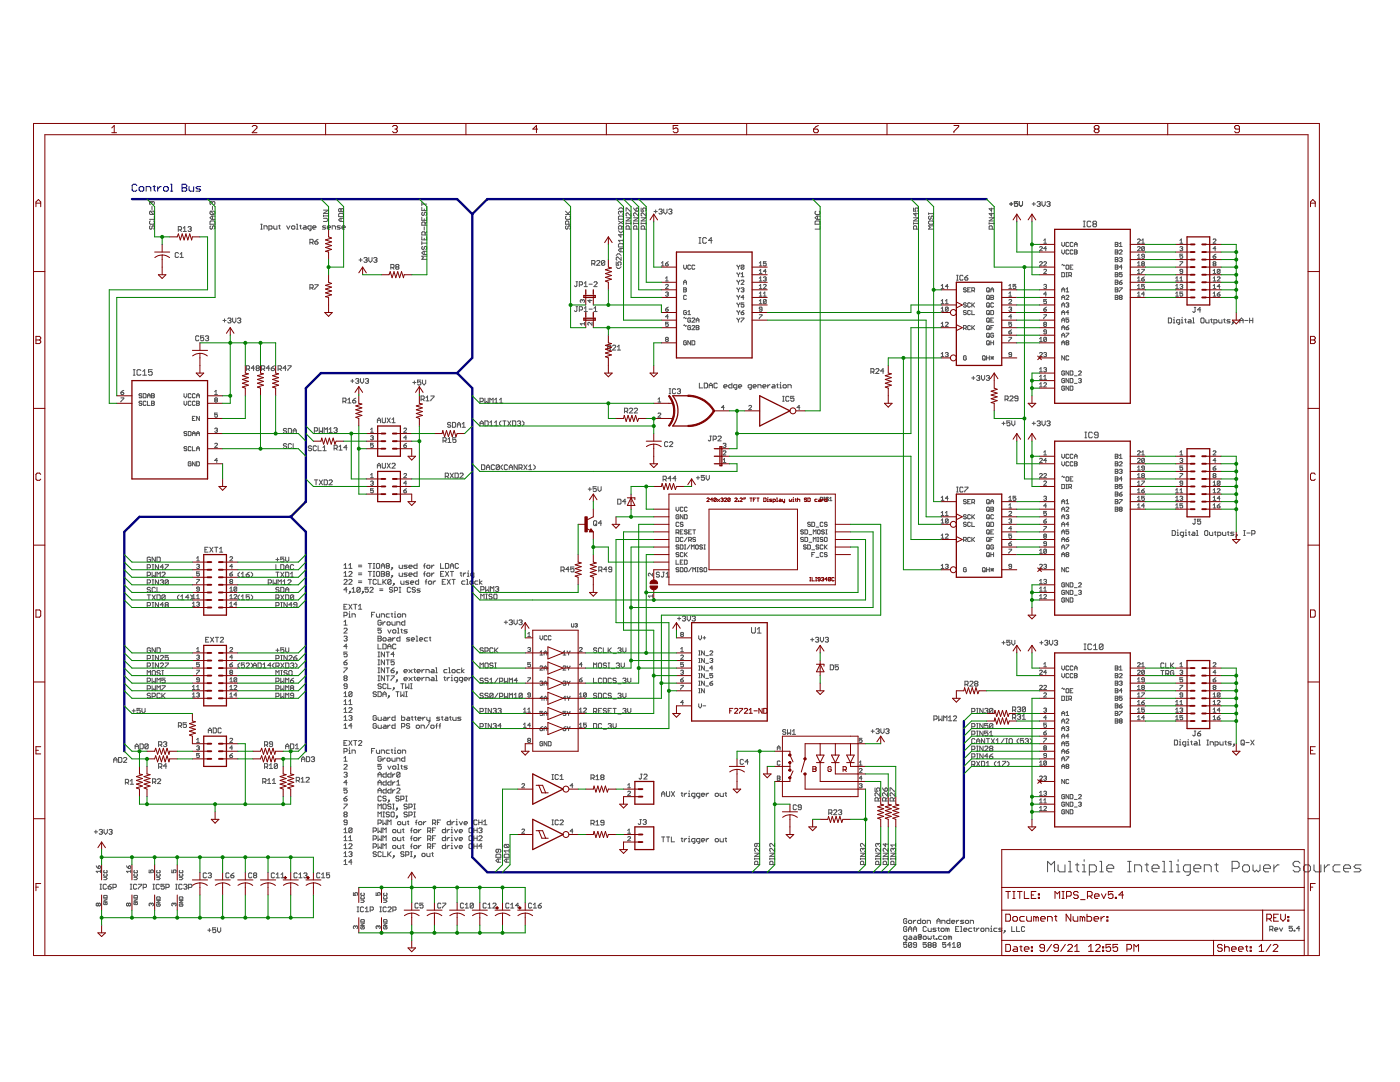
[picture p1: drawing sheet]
<svg xmlns="http://www.w3.org/2000/svg" width="279mm" height="216mm" viewBox="0 0 279 216" stroke-linecap="round" stroke-linejoin="round" font-family="sans-serif">
<g fill="none" stroke="#505050" stroke-width=".2">
<path d="M30 45.1l-.2 .1 .2 .5 .3-.1 .2-.5 .3 .1-.2 .5M30 44.1l-.2 .2 .2 .4h.6l.2-.1-.2-.5M30 42.1h.6l.2 .2-.2 .5M30 42.1l-.2 .2 .2 .5h.6M30 42.1l.6 .7M30.3 40.4l.2-.2 .3 .2-.2 .5M30.3 40.4v.1M30.3 41.2v.6M30.3 40.4l-.1-.2-.4 .2 .2 .5M30.8 43.1v.7h-1M35.6 45.9h.5l.1-.2-.1-.5h-.5v1M35.6 50.6l-.1-.2h-.4l-.1 .2v.6l.1 .2 .5-.2"/>
<path d="M35.9 45.9l.3 .3M35.9 51.4h.7M35.9 50.7l.4-.3v1M36.6 45.5l.3-.3v1M36.6 46.2h.6M37.5 45.4l.2-.2h.3l.2 .2-.2 .3M37.8 45.7h.2M38 45.7l.2 .2-.2 .3h-.3l-.2-.2M41.9 44.3l.2-.2h.6l.2 .2v.4h-1zM42.1 45.1l-.2 .1v.4l.2 .1 .3-.1v-.4l.2-.1 .3 .1v.4l-.2 .1M42.1 42.1h.6l.2 .2v.3l-.2 .2M42.1 42.1l-.2 .2v.3l.2 .2h.6"/>
<path d="M42.1 42.1l.6 .7M42.4 40.4l.2-.2 .3 .2v.3l-.2 .2M42.4 40.4l-.2-.2-.3 .2v.3l.2 .2M42.4 40.4v.1M42.4 41.2v.6M42.4 43.1v.7M42.9 43.1h-.7l-.3 .4 .3 .3h.7M52 45.7h.3M52 44.7h.3M52.2 44.7v1M52.7 45.7v-.6h.5l.1 .1v.5M53.7 45.7h.4l.2-.1-.2-.5h-.4v.9"/>
<path d="M54.6 45.1v.5l.2 .1h.5v-.6M55.6 45.1h.3M55.8 44.9v.7l.1 .1M57.2 45.1l.3 .6 .4-.6M58.2 45.2l.2-.1h.3l.1 .1v.4l-.1 .1h-.3l-.2-.1zM59.2 45.7h.3M59.2 44.7h.1v1M59.8 45.1h.3M60 44.9v.7l.1 .1M60.6 45.1h.3l.2 .1v.5h-.5l-.1-.1 .1-.2h.5M61.8 57.4h.5l.2-.1v-.3l-.2-.2h-.5v1M61.8 48.4h.5l.2-.2v-.3l-.2-.1h-.5v.9"/>
<path d="M62.1 45.7h-.5l-.2-.1v-.4l.2-.1h.5v.8l-.3 .1M62.2 48.4l.3 .3M62.2 57.4l.3 .4M62.4 45.4h.7l-.2-.3h-.3l-.2 .1v.4l.2 .1h.3M62.8 48.2h.5l.2 .4-.2 .1h-.3l-.2-.1zM62.8 56.8h.7l-.7 1M63.5 47.8l-.7 .4M64.6 41.9h.9l-.9 .7h.9M64.6 43.6h.6l.3 .3-.3 .3h-.6M64.6 43.1h.9M64.6 42.9v.3M65 45.1h-.5l-.2 .1 .5 .2 .2 .2-.2 .1h-.5"/>
<path d="M65.3 45.4h.7l-.2-.3h-.3l-.2 .1v.4l.2 .1h.3M65.5 42.9v.3M66.3 45.7v-.6h.5l.2 .1v.5M67.7 42.6h.7l.1 .2v.4h-.9v-.4zM67.9 45.1h-.5l-.1 .1 .6 .4-.1 .1h-.5M68.1 41.8l.1-.2 .3 .2-.1 .4-.3-.1M68.1 41.8l-.2-.2-.3 .2 .1 .4 .4-.1M68.1 41.8v.3M68.1 43.6v.6M68.2 45.4h.7l-.2-.3h-.3l-.2 .1v.4l.2 .1h.3M68.5 43.6h-.6l-.3 .3 .3 .3h.6M71.6 51.9h.7"/>
<path d="M72 51.5v.7M72.6 51.5l.5-.1 .2 .1-.2 .4M72.9 51.9h.2M73.1 51.9l.2 .1-.2 .3-.5-.1M73.6 51.4v.6l.3 .3 .4-.3v-.6M74.6 51.5l.5-.1 .1 .1-.1 .4M74.9 51.9h.2M75.1 51.9l.1 .1-.1 .3-.5-.1M78 53.4h.5l.1-.1-.1-.5h-.5v.9M78.3 53.4l.3 .3M79.1 53.3l-.1-.2 .1-.3 .5 .1-.1 .4M79.1 53.3l-.1 .1 .1 .3 .5-.1-.1-.3"/>
<path d="M79.1 53.3h.4M84.2 41.4v.6h1v-.6M84.2 43.3v.7h1v-.7M84.2 47.2v.7h1v-.7M84.2 40.7h1M84.2 40.4v.6M84.2 48.2v.6M84.2 48.5h1M84.3 42.4l-.1 .1v.3l.1 .2 .4-.2v-.3l.1-.1 .4 .1v.3l-.2 .2M84.3 49.2l-.1 .1v.3l.1 .2 .4-.2v-.3l.1-.1 .4 .1v.3l-.2 .2M84.7 41.7v.3M84.7 43.6v.4"/>
<path d="M84.7 45.3v.6M84.7 47.5v.4M84.7 50.1v.7M84.8 44.9v-.5l-.1-.1-.5 .1v.5h1M84.8 46.9v-.5l-.1-.2-.5 .2v.5h1M85.2 51.1h-1l.3 .3-.3 .4h1M85.2 44.3l-.4 .3M85.2 50.1h-.7l-.3 .4 .3 .3h.7M85.2 46.2l-.4 .4M112.9 42.8h.9M112.9 42.1l.6 .7M113 45.1l-.1 .1v.4l.1 .1 .3-.1v-.4l.2-.1 .3 .1v.4l-.1 .1"/>
<path d="M113 43.1l-.1 .2v.3l.1 .2h.7l.1-.2v-.3l-.1-.2M113.5 44.7v-.4l-.2-.2h-.3l-.1 .2v.4h.9M113.8 42.1l-.5 .5M115 56.2h.3M115.1 56.2v.8l-.1 .2-.4-.2M115.6 56.9h.5l.1-.2-.1-.5h-.5v1M116.2 59.9l-.1-.1-.3 .1 .2 .4M116.2 59.9l.2-.1 .2 .1-.1 .4M116.2 59.9v.2M116.6 57.2h.6M116.6 56.5l.3-.3v1M117.6 56.7h.6"/>
<path d="M117.7 59.8v.5l-.4-.4h.9M118.1 52.6h.5l.1-.1v-.4l-.1-.1h-.5v.9M118.4 52.6l.3 .3M118.5 56.4l.2-.2h.3l.2 .2-.7 .8h.7M119.1 52.1l.1-.1 .5 .1v.2l-.6 .6h.6M120.7 52.1v.7l-.2 .1-.5-.1M120.7 52.1l-.2-.1-.5 .1v.7M120.7 52.1l-.7 .7M123 53.2l.3 .4h.3l.4-.4M123 52.3v.6h.5l-.2-.5 .2-.1h.3l.2 .1v.3l-.2 .2M123 51l.3-.3h.3l.4 .3M123.4 41.8l.3-.3h.4l.3 .3"/>
<path d="M123.4 43.3l.2-.2h.6l.2 .2v.5h-1zM123.4 48.8l.2-.2h.6l.2 .2v.5h-1zM123.4 46l.3 .4h.4l.3-.4M123.4 44.1l1 .6M123.9 42.3v.2M123.9 46.7v.6l-.5-.5h1M123.9 49.6v.6M123.9 42.3l-.2-.2-.3 .2v.3l.2 .2M123.9 42.3l.2-.2 .3 .2v.3l-.2 .2M124 51.3v.6l-.7-.6h-.2l-.1 .2 .1 .4M124.1 45.7v-.5l-.2-.1-.5 .1v.5h1M124.4 49.6h-.7l-.3 .3 .3 .3h.7"/>
<path d="M124.4 47.6v.7M124.4 48h-1l.3 .3M124.4 45.1l-.3 .3M124.4 44.1l-1 .6M124.9 43.5h1l-1 .6h1M124.9 42.1v-.6l1 .6M124.9 44.6h1M124.9 44.4v.3M125.6 45.7v-.5l-.2-.1h-.3l-.2 .1v.5h1M125.9 42.5v.6l-.6-.6h-.2l-.2 .1 .2 .5M125.9 44.4v.3M126.4 41.5l.5 .6"/>
<path d="M126.4 43.5h1l-1 .6h1M126.4 44.6h1M126.4 44.4v.3M126.9 41.7l.4-.2 .1 .2v.3l-.5 .1zM127.1 45.7v-.5l-.2-.1h-.3l-.2 .1v.5h1M127.4 42.5v.6l-.8-.6-.2 .1v.4l.2 .1M127.4 44.4v.3M128 41.5v.6h.4l-.1-.4 .5-.2 .1 .2v.3l-.1 .1M128 44.4v.3M128 43.5h.9l-.9 .6h.9M128 44.6h.9M128.6 45.7v-.5l-.2-.1h-.3l-.1 .1v.5h.9"/>
<path d="M128.9 42.5v.6l-.8-.6-.1 .1v.4l.1 .1M128.9 44.4v.3M130.5 42.2h.7M130.9 41.9v.6M131.5 41.9l.2-.2h.3l.1 .2-.1 .3M131.8 42.2h.2M132 42.2l.1 .2-.1 .3h-.3l-.2-.2M132 53.1h.5M132 52.5l.3-.3v.9M132.5 41.7v.7l.3 .3 .3-.3v-.7M132.8 58.4l.4-.1 .2 .1-.2 .3M132.8 56.9l.2-.2 .4 .2-.6 .7h.6"/>
<path d="M132.8 52.6h.4l.2 .3-.4 .2zM132.8 56.1h.6M132.8 55.5l.3-.3v.9M133.1 58.7h.1M133.2 58.7l.2 .1-.2 .3-.4-.2M133.4 52.2l-.6 .4M133.4 41.9l.2-.2h.3l.2 .2-.2 .3M133.8 42.2h.1M133.9 42.2l.2 .2-.2 .3h-.3l-.2-.2M136.4 52.9v.5l.3 .3 .3-.3v-.5M136.4 57.4l.6 .2-.2 .2 .2 .3-.2 .2h-.4zM136.4 57.8h.4"/>
<path d="M136.4 56.3h.6M136.4 56.7v-.5l.3-.3 .3 .3v.5M137 59.1l-.2-.2-.4 .2v.5l.2 .2 .4-.2M137.8 53l-.1-.1-.4 .1v.6l.1 .1 .4-.1M138.7 53l-.2-.1-.4 .1v.6l.1 .1 .5-.1M139.5 48.5h.4M139.5 47.4h.4M139.7 47.4v1.1M141 47.6l-.2-.2h-.4l-.1 .2v.7l.1 .2h.4l.2-.2M142.1 48h-.7l.5-.6v1.1M147.1 54.4l.3 .4M147.1 52.9l.3 .4"/>
<path d="M147.1 55.9l.3 .4M147.1 57.4l.3 .4M147.1 58.9l.3 .5M147.4 53.3v.4M147.4 54.8v.4M147.4 56.3v.4M147.4 57.8v.5M147.4 59.4v.4M147.6 52.9l-.2 .4M147.6 54.4l-.2 .4M147.6 57.4l-.2 .4M147.6 55.9l-.2 .4"/>
<path d="M147.6 58.9l-.2 .5M147.9 54.7l.3-.3v.8M147.9 57.6l.4-.2 .2 .2-.2 .2M147.9 56l.2-.1 .4 .1-.6 .7h.6M147.9 55.2h.6M148.2 57.8h.1M148.3 57.8l.2 .2-.2 .3-.4-.2M148.5 59.4h-.6l.4-.5v.9M148.5 53l-.2-.1-.4 .1v.6M148.5 53l-.2 .7-.4-.1M148.5 53l-.6 .6M151.5 57l.3-.3v.9"/>
<path d="M151.5 58.5l.3-.2v.8M151.5 59.1h.6M151.5 57.6h.6M151.5 53.1h.6M151.5 54.6h.6M151.5 56.1h.6M151.5 52.5l.3-.3v.9M151.5 54l.3-.3v.9M151.5 55.5l.3-.3v.9M152.4 59.1h.5M152.4 56.9l.1-.2 .4 .2-.5 .7h.5M152.4 55.4l.4-.2 .1 .2-.1 .3"/>
<path d="M152.4 58.5l.2-.2v.8M152.6 55.7h.2M152.8 55.7l.1 .1-.1 .3-.4-.2M152.9 52.2h-.5v.4l.2-.1 .3 .1-.1 .5-.4-.2M152.9 59.9l-.1-.1-.4 .1v.6M152.9 59.9v.6l-.1 .1-.4-.1M152.9 54.1h-.5l.4-.4v.9M152.9 59.9l-.5 .6M162.7 44.3l.1-.2h.7l.1 .2v.4h-.9zM162.8 42.1l-.1 .2v.3l.1 .2h.7l.1-.2-.1-.5M163.2 43.1v.7M163.6 45.1v.6h-.9"/>
<path d="M163.6 43.1h-.6l-.3 .4 .3 .3h.6M182.3 41.5v.6h.5l-.2-.4 .5-.2 .2 .2-.2 .4M182.3 44.4v.3M182.3 43.5h1l-1 .6h1M182.3 44.6h1M182.8 42.5v.6l-.5-.5h1M182.9 45.7v-.5l-.1-.1h-.3l-.2 .1v.5h1M183.3 44.4v.3M185.3 44.3l.2-.2h.6l.2 .2v.3l-.2 .1h-.6l-.2-.1zM185.3 42.5v.3M185.3 42.6h1M185.5 43.1l-.2 .2v.3l.2 .2 .3-.2v-.3l.2-.2 .3 .2v.3l-.2 .2"/>
<path d="M186.3 45.1h-1l.3 .3-.3 .3h1M186.3 42.5v.3M187.8 57l.3-.3v.9M187.8 57.6h.6M189.2 57.2h-.5l.4-.5v.9M190.9 55.9h.3M190.9 54.9h.3M191.1 54.9v1M192.2 55.1l-.2-.2h-.3l-.1 .2v.6l.1 .2h.3l.2-.2M192.5 55.4h.5l.2 .3-.2 .2h-.3zM192.8 57.6l-.1-.2-.4 .2 .1 .2 .4 .2-.1 .3-.4-.2M193.1 57.8h.3"/>
<path d="M193.2 54.9l-.7 .5M193.7 57.4h-.6v.9h.6M194 58h.4l.1-.4-.5-.2v.9M194.2 58l.3 .3M196.9 59.1l.1-.2 .4 .2v.5l-.1 .2-.4-.2zM196.9 57.6l.1-.2 .4 .2-.1 .7-.4-.2zM197.2 59.5l.2 .3M197.2 58l.2 .3M197.4 44.4v.3M197.4 43.5h1l-1 .6h1M197.4 44.6h1M197.7 58.3v-.6l.3-.3 .3 .3v.6"/>
<path d="M197.7 58.9h.4l.2 .2-.2 .3 .2 .2-.2 .2h-.4zM197.7 59.4h.4M197.7 57.8h.6M197.9 42.5v.6l-.5-.5h1M197.9 41.5v.6l-.5-.4h1M198 45.7v-.5l-.1-.1h-.4l-.1 .1v.5h1M198.4 44.4v.3M201.3 59.9l.2-.1 .4 .1-.6 .7h.6M201.3 58.5l.3-.2v.8M201.3 57l.3-.3v.9M201.3 59.1h.6M201.3 57.6h.6"/>
<path d="M201.5 40.7h.6M201.8 40.4v.6M202.7 56.7h-.5v.5l.4-.2 .1 .4-.1 .2-.4-.2M203.1 40.2h-.7v.5l.4-.2 .3 .2v.3l-.2 .2h-.3l-.2-.2M203.4 40.2v.7l.3 .3 .4-.3v-.7M206 40.7h.7M206.3 40.4v.6M207 40.4l.1-.2h.4l.1 .2-.1 .3M207.3 40.7h.2M207.5 52.4l.1-.2 .4 .2-.5 .7h.5M207.5 49.3l.1-.1 .4 .1-.5 .7h.5M207.5 40.7l.1 .2-.1 .3h-.4l-.1-.2"/>
<path d="M207.9 40.2v.7l.4 .3 .3-.3v-.7M208.3 52.4l.1-.2 .5 .2-.6 .7h.6M208.3 56.9l.4-.2 .2 .2-.2 .3M208.3 48l.3-.3v.8M208.3 48.5h.6M208.3 53.9l.1-.2 .5 .2-.6 .7h.6M208.6 57.2h.1M208.7 57.2l.2 .1-.2 .3-.4-.2M208.9 59.8h-.6v.4l.3-.2 .3 .2-.2 .4-.4-.1M208.9 49.6h-.6l.4-.4v.8M208.9 58.7h-.6l.4-.4v.8M208.9 40.4l.2-.2h.3l.2 .2-.2 .3"/>
<path d="M209.2 40.7h.2M209.4 40.7l.2 .2-.2 .3h-.3l-.2-.2M211.9 59.4h.6M211.9 57.8h.6M211.9 48.4v.5l.3 .3 .3-.3v-.5M211.9 49.9v.5l.3 .3 .3-.3v-.5M211.9 54.4h.4l.2 .1v.6l-.2 .1h-.4zM211.9 58.3v-.6l.3-.3 .3 .3v.6M211.9 59.8v-.6l.3-.3 .3 .3v.6M211.9 52.9l.1-.2 .3 .3 .2-.1M212.7 59.1l.2-.2 .4 .2-.6 .7h.6M212.7 53l.2-.1 .4 .1v.6l-.2 .1-.4-.1z"/>
<path d="M212.7 58.3h.6M212.7 55.2h.3M212.7 54.4h.3M212.7 57.7l.3-.3v.9M212.9 54.4v.8M213.3 54.9l.5-.1-.1-.4h-.4v.8M213.3 48.5l-.2-.1-.4 .1v.6l.2 .1 .4-.1M213.3 50l-.2-.1-.4 .1v.6l.2 .1 .4-.1M213.6 53.3h.2M213.6 54.9l.2 .3M214.1 48.5l-.1-.1-.4 .1v.6l.1 .1 .4-.1M214.1 50l-.1-.1-.4 .1v.6l.1 .1 .4-.1"/>
<path d="M214.1 52.9h-.5v.8h.5M214.4 49.2v-.6l.3-.2 .3 .2v.6M214.4 49.9h.4l.2 .1-.2 .3 .2 .3-.2 .1h-.4zM214.4 48.8h.6M214.4 50.3h.4M216.2 45.3h.4M216.2 44.1h.4M216.4 44.1v1.2M217.7 44.3l-.2-.2h-.4l-.1 .2v.8l.1 .2h.4l.2-.2M218.3 44.7l-.2-.2 .2-.4h.4l.1 .2-.1 .4M218.3 44.7l-.2 .2 .2 .4h.4l.1-.2-.1-.4M218.3 44.7h.4"/>
<path d="M222.6 51.4h.4l.1 .1-.1 .3 .1 .3-.1 .1h-.4zM222.6 58.9h.4l.1 .2-.1 .3 .1 .2-.1 .2h-.4zM222.6 59.4h.4M222.6 57.4l.5 .2-.1 .2 .1 .3-.1 .2h-.4zM222.6 57.8h.4M222.6 55.9h.4l.1 .1-.1 .3 .1 .3-.1 .1h-.4zM222.6 48.4l.5 .1-.1 .3 .1 .3-.1 .1h-.4zM222.6 48.8h.4M222.6 49.9h.4l.1 .1-.1 .3 .1 .3-.1 .1h-.4zM222.6 50.3h.4M222.6 52.9l.5 .1-.1 .3 .1 .3-.1 .1h-.4zM222.6 53.3h.4"/>
<path d="M222.6 54.4h.4l.1 .1-.1 .3 .1 .3-.1 .1h-.4zM222.6 51.8h.4M222.6 54.8h.4M222.6 56.3h.4M223.4 57.4h.5l-.5 .9M223.4 56.3h.4l.1 .3-.4 .1zM223.4 49.2h.5M223.4 50l.1-.1 .4 .1-.5 .7h.5M223.4 48.6l.3-.2v.8M223.4 51.5l.4-.1 .1 .1-.1 .3M223.5 59.4l-.1-.2 .1-.3 .4 .2-.1 .3M223.5 59.4l-.1 .1 .1 .3 .4-.2-.1-.2"/>
<path d="M223.5 59.4h.3M223.7 51.8h.1M223.8 51.8l.1 .1-.1 .3-.4-.1M223.9 53.3h-.5l.4-.4v.8M223.9 54.4h-.5v.4l.3-.1 .2 .1-.1 .4-.4-.1M223.9 55.9l-.5 .4M227 59.1h.6M227 57.6h.6M227 49.3l.1-.1 .5 .1-.6 .7h.6M227 47.8l.1-.1 .5 .1-.6 .7h.6M227 53.1h.6M227 54.6h.6"/>
<path d="M227 51l.3-.3v.8M227 52.5l.3-.3v.9M227 54l.3-.3v.9M227 55.5l.3-.3v.9M227 57l.3-.3v.9M227 58.5l.3-.2v.8M227 51.5h.6M227 56.1h.6M227.8 53.7h.6l-.6 .9M227.8 55.7h.5l.1 .2-.4 .2zM227.8 48.5h.6M227.8 48l.3-.3v.8"/>
<path d="M228 52.6l-.2-.1 .2-.3 .4 .2-.1 .2M228 52.6l-.2 .2 .2 .3 .4-.2-.1-.3M228 52.6h.3M228.4 49.3l-.1-.1-.5 .1v.6M228.4 51.1h-.4l-.2-.1 .2-.3 .4 .2v.5l-.1 .1-.5-.1M228.4 56.7h-.6v.5l.3-.2 .3 .2-.1 .4-.5-.2M228.4 49.3l-.1 .7-.5-.1M228.4 58.7h-.6l.5-.4v.8M228.4 49.3l-.6 .6M228.4 55.2l-.6 .5M234.6 59.1h.6M234.6 57.6h.6"/>
<path d="M234.6 55.5l.3-.3v.9M234.6 56.1h.6M234.6 57l.3-.3v.9M234.6 58.5l.3-.2v.8M235.5 52.2h.5l-.5 .9M235.5 56.9l.4-.2 .1 .2-.1 .3M235.5 49.3l.4-.1 .1 .1-.1 .3M235.5 48.5h.5M235.5 56.1h.5M235.5 48l.3-.3v.8M235.5 55.5l.3-.3v.9M235.8 57.2h.1"/>
<path d="M235.8 49.6h.1M235.9 57.2l.1 .1-.1 .3-.4-.2M235.9 49.6l.1 .2-.1 .2-.4-.1M236 58.3h-.5v.4l.3-.2 .2 .2-.1 .4-.4-.2M236 50.7h-.5v.4l.3-.1 .2 .1-.1 .4-.4-.1M236 54.1h-.4l-.1-.1 .1-.3 .4 .2v.5l-.1 .2-.4-.2M242.1 59.1h.6M242.1 57.6h.6M242.1 47.8l.1-.1 .5 .1-.6 .7h.6M242.1 54.6h.6M242.1 51.1h.4l.2 .3-.5 .1zM242.1 56.1h.6"/>
<path d="M242.1 54l.3-.3v.9M242.1 55.5l.3-.3v.9M242.1 57l.3-.3v.9M242.1 58.5l.3-.2v.8M242.2 52.6l-.1-.1 .1-.3 .5 .2-.2 .2M242.2 52.6l-.1 .2 .1 .3 .5-.2-.2-.3M242.2 52.6h.3M242.7 49.6h-.6l.4-.4v.8M242.7 50.7l-.6 .4M242.9 55.4l.2-.2 .4 .2-.6 .7h.6M242.9 58.7h.5l.1 .2-.4 .2zM243.5 53.9l-.1 .7-.5-.2"/>
<path d="M243.5 57.2h-.6l.5-.5v.9M243.5 53.9l-.1-.2-.5 .2v.5M243.5 53.9l-.6 .5M243.5 58.3l-.6 .4M24.1 78.3h.5l.1 .3-.4 .1zM24.1 79.4h.6l-.6 .8M24.7 77.9l-.6 .4M26.6 73.8h.4M26.6 74.9h.4M26.8 73.8v1.1M28.1 73.9l-.2-.1h-.4l-.2 .1v.8l.2 .2h.4l.2-.2M28.3 78.7l-.1-.2-.5 .2 .2 .3 .4 .1-.1 .3-.5-.2"/>
<path d="M28.5 74.9h.7M28.5 74.1l.4-.3v1.1M28.6 78.5h.4l.1 .2v.5l-.1 .2h-.4zM29.4 79.4v-.6l.3-.3 .3 .3v.6M29.4 79h.6M30.2 78.5h.5l.1 .2-.1 .3 .1 .2-.1 .2h-.5zM30.2 79h.5M30.4 73.8h-.8v.5l.4-.2 .4 .2v.4l-.2 .2h-.4l-.2-.2M36.7 78.5v.6l.3 .3 .3-.3v-.6M38.1 78.7l-.1-.2-.4 .2v.5l.1 .2 .4-.2M38.9 78.7l-.1-.2-.4 .2v.5l.1 .2 .4-.2M39.2 79.4v-.6l.3-.3 .3 .3v.6"/>
<path d="M39.2 79h.6M39.7 67.2l-.2-.2-.4 .2v.6l.1 .2h.3l.2-.2M40.7 67h-.7v.5l.5-.2 .2 .5-.2 .2h-.3l-.2-.2M41 67.2l.5-.2 .1 .2-.1 .3M41.3 67.5h.2M41.5 67.5l.1 .1-.1 .4h-.4l-.1-.2M42.8 78.2l.3-.3v.8M42.8 78.7h.6M43 79.8l-.2-.1 .2-.3 .4 .1-.1 .3M43 79.8l-.2 .1 .2 .3 .4-.1-.1-.3M43 79.8h.3M44.5 63.9h.6"/>
<path d="M44.8 63.6v.7M45.4 63.6l.2-.1h.3l.2 .1-.2 .3M45.8 63.9h.1M45.9 63.9l.2 .2-.2 .3h-.3l-.2-.1M46.4 63.5v.6l.4 .3 .3-.3v-.6M47.4 63.6l.2-.1h.3l.1 .1-.1 .3M47.7 63.9h.2M47.9 63.9l.1 .2-.1 .3h-.3l-.2-.1M49.2 73.6h.4l.2-.1v-.3l-.2-.2h-.4v1M49.5 73.6l.3 .4M50.8 73.5h-.7l.5-.5v1M51.3 73.5l-.2-.2 .2-.3h.3l.2 .2-.2 .3"/>
<path d="M51.3 73.5h.3M51.3 73.5l-.2 .1 .2 .4h.3l.2-.2-.2-.3M52.2 73.6h.5l.1-.1v-.3l-.1-.2h-.5v1M52.5 73.6l.3 .4M53.8 73.5h-.7l.5-.5v1M54.1 73.5h.5l.2 .3-.2 .2h-.3l-.2-.2zM54.8 73l-.7 .5M55.5 73.6h.5l.2-.1v-.3l-.2-.2h-.5v1M55.8 73.6l.4 .4M57.1 73.5h-.6l.5-.5v1M57.4 73h.7l-.7 1M69.4 79.8l.3-.4v1"/>
<path d="M70 76h.6M70.3 75.7v.6M70.4 79.9h.5l.1 .4-.5 .1-.1-.1zM71 75.7l.5-.2 .1 .2-.1 .3M71 79.4l-.6 .5M71.3 76h.2M71.5 76l.1 .2-.1 .3-.5-.2M71.9 75.5v.7l.4 .3 .3-.3v-.7M72.9 75.7l.5-.2 .2 .2-.2 .3M73.2 76h.2M73.4 76l.2 .2-.2 .3-.5-.2M82.4 76.3h.6"/>
<path d="M82.7 76v.6M84 75.8h-.7v.5l.4-.1 .3 .1v.3l-.2 .2h-.3l-.2-.2M84 79.7h.5l.2-.2-.2-.5h-.5v1M84.3 75.8v.7l.3 .3 .4-.3v-.7M84.3 79.7l.4 .3M85 80h.6M85 79.4l.3-.4v1M86 79h.6l-.6 1M96.8 79.5v.9l.3-.3 .3 .3v-.9M98.7 79.8l.3-.3v.9M99.7 79.8l.3-.3v.9M115 61.2h.3"/>
<path d="M115.1 61.2v.8l-.1 .2-.4-.2M115.6 61.8h.5l.1-.1-.1-.5h-.5v1M116.6 62.2h.6M116.6 61.5l.3-.3v1M116.6 64.6h-.8l.3 .3M116.6 64.3v.6M117.6 61.7h.6M118.2 64.3v.6l-.6-.6-.3 .2 .2 .4M118.5 62.2h.7M118.5 61.5l.4-.3v1M121.3 69.5h.5l.1-.1v-.4l-.1-.1h-.5v.9M121.6 69.5l.3 .3"/>
<path d="M122.2 69l.2-.1h.3l.2 .1v.2l-.7 .6h.7M123.2 69.8h.6M123.2 69.2l.3-.3v.9M131.3 79.7l.3-.3v.8M132.8 61.7h.4l.2 .3-.4 .1zM133 67.7l-.2-.1 .2-.3 .4 .2-.2 .2M133 67.7l-.2 .2 .2 .3 .4-.2-.2-.3M133 67.7h.2M133.4 61.3l-.6 .4M133.4 63.2h-.6l.4-.4v.8M133.4 64.3h-.6v.4l.3-.1 .3 .1-.2 .4-.4-.1M133.5 78.5h.4"/>
<path d="M133.5 77.6h.4M133.7 77.6v.9M134.8 77.7l-.1-.1h-.4l-.1 .1v.7l.1 .1h.4l.1-.1M135.2 77.7l.1-.1h.4l.1 .1-.1 .4M135.5 78.1h.2M135.7 78.1l.1 .1-.1 .3h-.4l-.1-.1M136.4 63.5l.2-.2 .2 .3 .2-.1M136.4 65l.2-.2 .2 .3 .2-.1M137 62.1l-.2-.1-.4 .1 .2 .7 .4-.2v-.2h-.3M137 68.1l-.2-.1-.4 .1v.6l.2 .1 .4-.1v-.3h-.3M137.3 62.2l.2-.2v.8M137.3 62.8h.5"/>
<path d="M137.8 63.6l-.1-.1-.4 .1v.6l.4 .1 .1-.4h-.3M137.8 65.1l-.1-.1-.4 .1v.6l.4 .1 .1-.4h-.3M137.8 68v.8l-.5-.8v.8M138.1 63.6l.1-.1 .5 .1-.6 .7h.6M138.1 65.1l.1-.1 .5 .1-.6 .7h.6M138.1 68l.6 .1v.6l-.2 .1h-.4zM138.9 65h.5l.1 .1-.1 .3 .1 .3-.1 .1h-.5zM138.9 64.3v-.6l.3-.2 .3 .2v.6M138.9 63.9h.6M138.9 65.4h.5M139.6 76.5v.9h.6M140.5 76.5h.5l.2 .1v.7l-.2 .1h-.5z"/>
<path d="M141.5 77.4v-.6l.4-.3 .3 .3v.6M141.5 76.9h.7M143.2 76.6l-.2-.1-.5 .1v.7l.2 .1 .5-.1M144.4 77.1h.7l-.2-.3-.5 .1v.4l.5 .1M146.1 76.5v.9h-.5l-.2-.1v-.4l.2-.1h.5M147 77.4h-.4l-.2-.1v-.4l.2-.1h.4v.8l-.3 .1M147.1 62l.3 .4M147.1 60.4l.3 .5M147.1 63.5l.3 .4M147.4 77.1h.6l-.2-.3-.4 .1v.4l.4 .1M147.4 60.9v.4M147.4 62.4v.4"/>
<path d="M147.4 63.9v.4M147.6 60.4l-.2 .5M147.6 62l-.2 .4M147.6 63.5l-.2 .4M147.9 63.5h.6l-.6 .8M147.9 62.4h.4l.2 .2-.4 .2zM148.5 60.4h-.6v.5l.3-.2 .3 .2-.2 .4-.4-.2M148.5 62l-.6 .4M149.9 77.4h-.4l-.2-.1v-.4l.2-.1h.4v.8l-.3 .1M150.3 77.1h.6l-.1-.3-.5 .1v.4l.5 .1M151.3 77.4v-.6h.4l.2 .1v.5M151.5 60.6h.6"/>
<path d="M151.5 62.8h.6l-.6 .8M151.5 60l.3-.2v.8M152.1 61.7h-.4l-.2-.1 .2-.3 .4 .1v.6l-.2 .1-.4-.1M152.2 77.1h.7l-.2-.3-.5 .1v.4l.5 .1M153.2 76.8v.6M153.7 76.8l-.5 .3M154.2 76.8l.5 .1v.5h-.5l-.2-.1 .2-.2h.5M155 76.8h.3M155.2 76.6v.7l.1 .1M155.6 77.4h.4M155.6 76.8h.2v.6M155.8 76.3v.2"/>
<path d="M156.2 79.1h.3M156.3 76.9l.5-.1 .1 .1v.4l-.5 .1-.1-.1zM156.3 79.1v1M157.2 77.4v-.6h.5l.2 .1v.5M157.5 79.2l-.2-.1h-.3l-.2 .1v.7l.2 .2h.3l.2-.2M158.5 79.1h-.7v.5l.3-.2 .4 .2v.3l-.2 .2h-.3l-.2-.2M173.8 74.2h.5l.1-.2-.1-.4h-.5v.9M174.1 74.2l.3 .3M174.8 73.7l.1-.1h.4l.1 .1v.2l-.6 .6h.6M176.4 74h-.7l.5-.4v.9M187.8 60.6h.6M187.8 62.1h.6"/>
<path d="M187.8 65.1h.6M187.8 61.6l.3-.3v.8M187.8 60l.3-.2v.8M187.8 64.6l.3-.3v.8M187.8 70.6l.3-.3v.9M187.8 71.2h.6M188.7 60l.3-.2v.8M188.7 64.4l.1-.1 .4 .1-.5 .7h.5M188.7 70.5l.4-.2 .1 .2-.1 .3M188.7 60.6h.5M189 70.8h.1M189.1 70.8l.1 .1-.1 .3-.4-.2"/>
<path d="M189.2 61.4v.6l-.1 .1-.4-.1M189.2 61.4l-.4-.1-.1 .7M189.2 61.4l-.5 .6M192.3 65.5h.4l.1-.4-.1-.1h-.4v.8M192.6 65.5l.2 .3M192.8 62.1l-.1-.1-.4 .1 .1 .3 .4 .1-.1 .3-.4-.2M192.8 60.6l-.4-.2-.1 .3 .4 .2 .1 .2-.1 .2-.4-.2M192.8 71.1l-.1-.1-.4 .1v.6l.4 .1 .1-.4h-.2M193.7 60.6l-.2-.2-.4 .2 .2 .7 .4-.2M193.7 62.1l-.2-.1-.4 .1 .2 .7 .4-.2M193.7 65.1l-.2-.1-.4 .1v.6l.2 .1 .4-.1M193.9 75.4h.7"/>
<path d="M194 62v.8h.5M194 60.4v.9M194 65v.8M194.1 60.9l.4 .4M194.1 65.4l.4 .4M194.2 75.1v.6M194.5 60.4l-.5 .6M194.5 65l-.5 .5M194.9 75.1l.2-.2h.3l.1 .2-.1 .3M195.2 75.4h.2M195.4 75.4l.1 .2-.1 .3h-.3l-.2-.2M195.9 74.9v.7l.3 .3 .3-.3v-.7"/>
<path d="M196.2 71l.4 .1v.6l-.1 .1-.4-.1zM196.3 71.6l.3 .2M196.8 75.1l.2-.2h.3l.2 .2-.2 .3M196.9 63.6l.1-.1 .4 .1v.6l-.1 .1-.4-.1zM196.9 62.1l.1-.1 .4 .1-.1 .7-.4-.2zM196.9 66.6l.1-.1 .4 .1-.1 .7-.4-.1zM196.9 68.1l.1-.1 .4 .1v.6l-.1 .1-.4-.1zM196.9 71v.8M196.9 71.4h.5M197 60.4l.4 .2-.1 .7-.4-.2v-.5zM197 65l.4 .1v.6l-.1 .1-.4-.1v-.6zM197.2 61l.2 .3"/>
<path d="M197.2 62.5l.2 .3M197.2 64l.2 .3M197.2 65.5l.2 .3M197.2 67l.2 .3M197.2 68.5l.2 .3M197.2 75.4h.1M197.3 75.4l.2 .2-.2 .3h-.3l-.2-.2M197.4 71v.8M197.7 62l.6 .1v.5l-.2 .2h-.4zM197.7 68v.8M197.7 63.9h.3M197.7 65.4h.3"/>
<path d="M197.7 68.4h.6M197.7 71.4h.6M197.7 71.1l.6 .6M198 71.1v.6M198.3 66.6l-.2-.1-.4 .1 .2 .7 .4-.1v-.3h-.3M198.3 63.5h-.6v.8h.6M198.3 60.6l-.2-.2-.4 .2 .2 .7 .4-.2M198.3 65h-.6v.8M198.3 68v.8M198.3 71.1l-.6 .6M200.6 79.7h.4l.2-.2v-.3l-.2-.2h-.4v1M200.9 79.7l.3 .3"/>
<path d="M201.3 61.4l.5-.1 .1 .1-.1 .3M201.3 66.2h.5l.1 .3-.4 .1zM201.3 67.3h.6l-.6 .9M201.5 79.2l.2-.2h.3l.2 .2v.2l-.7 .6h.7M201.6 61.7h.2M201.8 61.7l.1 .1-.1 .3-.5-.1M201.9 64.3h-.6v.4l.3-.1 .3 .1-.1 .4-.5-.1M201.9 70.8h-.4l-.2-.2 .2-.3 .4 .2v.5l-.1 .2-.5-.2M201.9 63.2h-.6l.5-.4v.8M201.9 65.8l-.6 .4M203.2 79.5h-.5l-.2-.1 .2-.4h.3l.2 .2v.6l-.2 .2-.5-.2M207.5 70.5l.1-.2 .4 .2-.5 .7h.5"/>
<path d="M207.5 67.6l.3-.3v.9M207.5 73.6l.3-.2v.8M207.5 75.1l.3-.2v.8M207.5 76.6l.3-.2v.8M207.5 68.2h.5M207.5 74.2h.5M207.5 75.7h.5M207.5 77.2h.5M208.3 70.5l.4-.2 .2 .2-.2 .3M208.3 61.7h.4l.2 .3-.5 .1zM208.3 76.5l.1-.1 .5 .1-.6 .7h.6M208.3 75.1l.3-.2v.8"/>
<path d="M208.3 62.8h.6l-.6 .8M208.3 73.5l.4-.1 .2 .1-.2 .3M208.3 75.7h.6M208.4 64.7l-.1-.1 .1-.3 .5 .1-.2 .3M208.4 64.7l-.1 .2 .1 .2 .5-.1-.2-.3M208.4 64.7h.3M208.6 70.8h.1M208.6 73.8h.1M208.7 70.8l.2 .1-.2 .3-.4-.2M208.7 73.8l.2 .1-.2 .3-.4-.2M208.9 66.2h-.5l-.1-.1 .1-.3 .5 .2v.5l-.2 .1-.4-.1M208.9 67.5l-.5-.2-.1 .7"/>
<path d="M208.9 67.5v.5l-.2 .2-.4-.2M208.9 61.3l-.6 .4M208.9 67.5l-.6 .5M211.9 63.9h.6M211.9 65.4h.6M211.9 66.9h.6M211.9 68.4h.6M211.9 62.4h.6M211.9 60.9h.6M211.9 61.3v-.6l.3-.3 .3 .3v.6M211.9 62.8v-.6l.3-.2 .3 .2v.6M211.9 64.3v-.6l.3-.2 .3 .2v.6"/>
<path d="M211.9 65.8v-.6l.3-.2 .3 .2v.6M211.9 67.3v-.5l.3-.3 .3 .3v.5M211.9 68.8v-.5l.3-.3 .3 .3v.5M212.5 71v.8l-.6-.8v.8M212.5 74.2l-.2-.2-.4 .2v.5l.1 .1 .5-.1v-.3h-.3M212.5 75.7l-.2-.2-.4 .2v.5l.1 .2 .5-.2v-.3h-.3M212.5 77.2l-.2-.2-.4 .2v.5l.1 .2 .5-.2v-.3h-.3M212.7 60.6l.4-.2 .2 .2-.2 .3M212.7 65.4h.4l.2 .3-.4 .1zM212.7 66.5h.6l-.6 .8M212.9 68.4l-.2-.1 .2-.3 .4 .1-.2 .3M212.9 68.4l-.2 .1 .2 .3 .4-.1-.2-.3"/>
<path d="M212.9 68.4h.2M213 60.9h.1M213.1 60.9l.2 .1-.2 .3-.4-.2M213.3 63.5h-.6v.4l.3-.2 .3 .2-.2 .4-.4-.1M213.3 62.4h-.6l.4-.4v.8M213.3 71.1l-.2-.1-.4 .1 .2 .7 .4-.1M213.3 74v.8l-.6-.8v.8M213.3 75.5v.9l-.6-.9v.9M213.3 77v.9l-.6-.9v.9M213.3 65l-.6 .4M213.6 74h.4l.1 .2v.5l-.1 .1h-.4zM213.6 75.5h.4l.1 .2-.1 .7h-.4z"/>
<path d="M213.6 77l.5 .2-.1 .7h-.4zM214.4 75h.6M214.4 76.5h.6M215.2 74.2l.2-.2 .4 .2-.6 .6h.6M215.2 75.7l.5-.2 .1 .2-.1 .2M215.5 75.9h.2M215.7 75.9l.1 .2-.1 .3-.5-.2M233.2 63.5h.5l.1 .1v.7l-.1 .1h-.5zM234.1 64.4h.4M234.1 63.8h.2v.6M234.3 63.3v.2M235.4 64.4h-.5l-.1-.1 .1-.5h.5v.8l-.3 .1"/>
<path d="M235.8 64.4h.3M235.8 63.8h.1v.6M235.9 63.3v.2M236.4 63.8h.3M236.6 63.6v.7l.1 .1M237.2 63.8l.5 .1v.5h-.5l-.1-.1 .1-.2h.5M238 64.4h.4M238 63.5h.2v.9M238.3 61.3h.4M238.5 61.3v.9l-.2 .1-.3-.1M239.6 61.8h-.6l.5-.5v1M239.8 63.5h.3l.2 .1v.7l-.2 .1h-.3l-.2-.1v-.7z"/>
<path d="M240.6 63.8v.5l.2 .1h.5v-.6M241.6 63.8h.3M241.8 63.6v.7l.1 .1M242.3 64.4h.4l.2-.1-.2-.5h-.4v.9M243.2 63.8v.5l.2 .1h.5v-.6M244.2 63.8h.3M244.3 63.6v.7l.2 .1M245.5 63.8h-.5l-.1 .1 .6 .4-.2 .1h-.4M246 64.3h.1v.1h-.1zM246.1 64.4l-.3 .3M247.4 64.4v-.6l.4-.3 .3 .3v.6M247.4 63.9h.7"/>
<path d="M248.4 63.9h.7M249.4 63.5v.9M249.4 63.9h.6M250 63.5v.9M28.3 80.2l-.1-.1-.5 .1 .2 .3 .4 .1-.1 .3-.5-.1M29.1 80.2l-.1-.1-.4 .1v.6l.1 .1 .4-.1M29.4 80.1v.8h.6M30.2 80.1h.5l.1 .1-.1 .7h-.5zM30.2 80.5h.5M36.7 80.1v.5l.3 .3 .3-.3v-.5M37.3 89.3l-.2-.2-.4 .2 .2 .2 .4 .2-.2 .2-.4-.1M37.3 86.2l-.2-.1-.4 .1 .2 .3 .4 .2-.2 .2-.4-.1"/>
<path d="M37.6 86.1l.5 .1v.6l-.1 .1h-.4zM38.1 92.3l-.1-.2-.4 .2v.5l.1 .2 .4-.2v-.3h-.3M38.1 89.3l-.1-.2-.4 .2v.5l.1 .1 .4-.1M38.1 80.2l-.1-.1-.4 .1 .1 .7 .4-.1M38.4 89.1v.8h.5M38.4 86.9v-.5l.3-.3 .2 .3v.5M38.4 83.5h.3M38.4 86.5h.5M38.9 80.2l-.1-.1-.4 .1v.6l.1 .1 .4-.1M38.9 83.1h-.5v.8h.5M38.9 92.1v.9l-.5-.9v.9M39.2 86.9v-.5l.3-.3 .3 .3v.5"/>
<path d="M39.2 80.1h.4l.2 .1-.2 .3 .2 .3-.2 .1h-.4zM39.2 89.9v-.5l.3-.3 .3 .3v.5M39.2 92.1l.6 .2v.5l-.2 .2h-.4zM39.2 80.5h.4M39.2 86.5h.6M39.2 89.5h.6M39.8 83.1v.8l-.6-.8v.8M42.8 88.6l.2-.1 .4 .1-.6 .7h.6M42.8 85.6l.5-.2 .1 .2-.1 .3M43.1 85.9h.2M43.3 85.9l.1 .1-.1 .3-.5-.2M43.4 91.9h-.6l.5-.4v.8"/>
<path d="M43.4 82.4h-.6v.4l.3-.1 .3 .1-.1 .4-.5-.1M57.2 85.7l-.2-.2h-.3l-.1 .2 .1 .3h.3l.2 .1-.2 .4h-.3l-.1-.2M57.2 88.7l-.2-.2h-.3l-.1 .2 .1 .3 .5 .2-.2 .3h-.3l-.1-.2M57.5 85.5h.5l.2 .2v.6l-.2 .2h-.5zM58.2 88.7l-.2-.2h-.3l-.2 .2v.6l.2 .2h.3l.2-.2M58.5 86.5v-.7l.3-.3 .3 .3v.7M58.5 88.5v1h.6M58.5 86h.6M62.2 89.1l-.2-.1h-.3l-.2 .3 .5 .2 .2 .3-.2 .1h-.3l-.2-.1M62.7 86h.5l.2-.2v-.3l-.2-.2h-.5v1M62.7 95.8h.7M63.1 95.8v.9"/>
<path d="M63.2 89.1l-.2-.1h-.3l-.2 .1v.7l.2 .1h.3l.2-.1M63.5 89v.9h.6M63.7 95.8l.7 .9M63.7 85.3v1l.4-.3 .3 .3v-1M64.4 95.8l-.7 .9M64.5 89.9h.6M64.5 89.3l.3-.3v.9M64.7 95.8h.5l.1 .1v.7l-.1 .1h-.5zM64.7 86.3v-1l.3 .4 .3-.4v1M65.7 95.9l.1-.1h.3l.2 .1v.2l-.6 .6h.6M65.7 85.7l.3-.4v1M65.7 86.3h.6"/>
<path d="M66.6 85.5l.2-.2h.3l.2 .2-.2 .3M66.7 89.5h.5l.1-.2-.1-.5h-.5v1M67 85.8h.1M67 89.5l.3 .3M67.1 85.8l.2 .2-.2 .3h-.3l-.2-.2M67.6 89.2l.4-.4v1M67.6 89.8h.7M68.4 80.1h.5l.2-.2-.2-.5h-.5v1M68.7 80.1l.4 .3M69.3 89.3h-.7l.5-.5v1M69.4 80.4h.6M74 94.8l.2-.3v.8"/>
<path d="M74 96.1l.4-.1 .1 .1-.1 .3M74 95.3h.5M74 87.1l.4-.1 .1 .1-.1 .3M74 86.3h.5M74 85.7l.2-.3v.9M74.2 87.4h.2M74.2 96.4h.2M74.4 96.4l.1 .2-.1 .2-.4-.1M74.4 87.4l.1 .1-.1 .3-.4-.2M74.5 88.5h-.5v.4l.2-.2 .3 .2-.1 .4-.4-.1M74.5 97.5h-.5v.4l.2-.1 .3 .1-.1 .4-.4-.1M75.3 84.3v-.6l.3-.3 .3 .3v.6"/>
<path d="M75.3 93.4v-.6l.3-.4 .3 .4v.6M75.3 83.9h.6M75.3 92.9h.6M76.3 92.4v.8l.1 .2h.4l.1-.2v-.8M76.3 83.4v.8l.1 .1 .5-.1v-.8M77.3 83.4l.6 .9M77.3 92.4l.6 1M77.9 83.4l-.6 .9M77.9 92.4l-.6 1M78.2 83.7l.3-.3v.9M78.2 92.6l.2-.2h.3l.2 .2v.2l-.7 .6h.7M78.2 84.3h.7"/>
<path d="M80.6 85.6l.1-.2 .4 .2-.5 .7h.5M80.6 88.9h.4l.1 .3-.4 .1zM80.6 94.6l.1-.1 .4 .1-.5 .7h.5M80.6 97.9h.4l.1 .3-.4 .1zM81.1 96.4h-.5l.4-.4v.8M81.1 97.5l-.5 .4M81.1 87.4h-.5l.4-.4v.8M81.1 88.5l-.5 .4M88.4 88h.5l.1-.5-.1-.2h-.5v1M88.7 88l.3 .3M88.9 95.1h.4l.2-.2v-.3l-.2-.2h-.4v1M89.2 95.1l.3 .3"/>
<path d="M89.4 87.7l.3-.4v1M89.4 88.3h.6M89.8 94.4l.7 1M90 84.5l-.2-.2h-.3l-.2 .3 .5 .2 .2 .3-.2 .2h-.3l-.2-.2M90.3 84.3h.5l.1 .2v.6l-.1 .2h-.5zM90.5 94.4l-.7 1M90.8 94.4h.5l.2 .2v.6l-.2 .2h-.5zM91 87.3h-.6v.5l.4-.1 .2 .4-.2 .2-.4-.2M91.3 85.3v-.7l.3-.3 .3 .3v.7M91.3 84.8h.6M91.8 94.6l.1-.2h.4l.1 .2-.6 .8h.6M92.2 85.3h.7"/>
<path d="M92.2 84.6l.4-.3v1M95.8 85v-.7l.3-.3 .4 .3v.7M95.8 80.1h.5l.2-.2v-.3l-.2-.1h-.5v.9M95.8 84.5h.7M96.1 92.8h.5l.2 .1v.7l-.2 .1h-.5zM96.8 84h.5l.1 .2v.6l-.1 .2h-.5zM97.1 93.2h.6M97.1 93.7v-.6l.3-.3 .3 .3v.6M97.7 84.3l.4-.3v1M97.7 80.4v-.9l.4 .3 .3-.3v.9M97.7 85h.7M98.7 92.9l-.2-.1-.5 .1v.7l.2 .1 .5-.1"/>
<path d="M98.7 80.4h.7M98.7 85h.7M98.7 84.3l.3-.3v1M99.7 92.9l-.2-.1-.5 .1v.7M99.7 92.9v.7l-.2 .1-.5-.1M99.7 92.9l-.7 .7M99.7 80.4h.7M100 84l-.3 .3v.3l.3 .4M100.3 92.8l-.3 .3v.3l.3 .3M100.4 84h.6M100.7 84v1M101.3 92.9l-.2-.1-.5 .1v.7l.2 .1 .5-.1"/>
<path d="M101.3 84l.7 1M101.6 93.2h.7M101.6 93.7v-.6l.3-.3 .4 .3v.6M102 84l-.7 1M102.3 84h.5l.1 .2v.6l-.1 .2h-.5zM103.2 92.8v.9l-.6-.9v.9M103.3 84.2l.1-.2h.3l.2 .2-.2 .3M103.6 93.4h.5l.1-.2-.1-.4h-.5v.9M103.6 84.5h.1M103.7 84.5l.2 .1-.2 .4h-.3l-.1-.2M103.9 93.4l.3 .3M104.2 84l.4 .3v.3l-.4 .4"/>
<path d="M104.5 92.8l.7 .9M105.2 92.8l-.7 .9M105.5 93.1l.3-.3v.9M105.5 93.7h.7M106.5 92.8l.3 .3v.3l-.3 .3M117.4 97.6h.6M117.7 97.3v.6M119 97.1h-.6v.5l.5-.1 .1 .4-.1 .2-.5-.2M119.3 97.1v.7l.4 .3 .3-.3v-.7M123.3 99.6h.5l.1 .2v.6l-.1 .2h-.5zM124.6 82.1h.5l.2-.2v-.3l-.2-.2h-.5v1M125 82.1l.3 .3"/>
<path d="M125.6 81.6l.2-.2 .5 .2v.2l-.7 .6h.7M126.6 81.6l.1-.2 .5 .2v.2l-.6 .6h.6M131.3 80.2h.6M131.3 82.5l.1-.1 .5 .1-.6 .7h.6M132.3 95.7h.5l.2-.2v-.3l-.2-.2h-.5v1M132.7 95.7l.3 .3M133.3 88.3l-.2-.2h-.3l-.2 .2v.6l.2 .2h.3l.2-.2M133.6 88.3l.2-.2h.3l.2 .2-.7 .8h.7M133.9 95.5h-.6l.5-.5v1M134.9 95.5h-.6l.5-.5v1M139 95.3h.6M139.3 95v.7"/>
<path d="M140.6 94.9h-.6v.4l.4-.1 .2 .5-.2 .1-.4-.1M140.9 94.9v.6l.3 .3 .4-.3v-.6M141.7 87h.3M141.8 87v.8l-.1 .2-.3-.2M142.3 87.7h.5l.2-.2v-.3l-.2-.2h-.5v1M143.3 87.2l.1-.2 .5 .2v.1l-.6 .7h.6M144.3 90.1l.1-.1 .5 .1-.6 .7h.6M144.3 92.3h.6M144.3 91.8l.3-.3v.8M144.3 88.6l.4-.1 .2 .1-.2 .3M144.5 81.3h-.5l.4-.4v.8M144.6 88.9h.1"/>
<path d="M144.7 88.9l.2 .1-.2 .3-.4-.1M149.4 81l.2-.1 .4 .1-.6 .7h.6M156.2 80.1h.3M159.6 81.3h-.5l.4-.4v.8M163.7 99.2l.5 .1v.5l-.1 .1h-.4zM164.4 99.9h.2M164.4 99.2h.2M164.5 99.2v.7M165.3 99.3l-.1-.1-.3 .1 .1 .3 .3 .1-.1 .2-.3-.1M165.6 99.9h.4M165.6 99.5l.2-.3v.7M187.8 99.3l.3-.3v.8"/>
<path d="M187.8 99.8h.6M189.2 99.4h-.5l.4-.4v.8M190.9 98.2h.3M190.9 97.2h.3M191.1 97.2v1M192.2 97.4l-.2-.2h-.3l-.1 .2v.6l.1 .2h.3l.2-.2M192.5 97.2h.7l-.7 1M192.8 99.8l-.4-.1-.1 .2 .4 .2 .1 .3-.1 .1-.4-.1M193.7 99.7h-.6v.8h.6M197 99.7l.4 .1-.1 .7-.4-.1v-.6zM200 84.5h.6M200.3 84.2v.6"/>
<path d="M201.3 99.3l.3-.3v.8M201.3 99.8h.6M201.6 84h-.7v.5l.5-.2 .2 .5-.2 .2h-.3l-.2-.2M201.9 84v.6l.3 .4 .3-.4v-.6M202.7 99h-.5v.4l.3-.1 .2 .1-.1 .4-.4-.1M206 84.5h.7M206.3 84.2v.6M207 84.2l.1-.2h.4l.1 .2-.1 .3M207.3 84.5h.2M207.5 94.6l.1-.1 .4 .1-.5 .7h.5M207.5 91.6l.1-.1 .4 .1-.5 .7h.5M207.5 84.5l.1 .1-.1 .4h-.4l-.1-.2"/>
<path d="M207.9 84v.6l.4 .4 .3-.4v-.6M208.3 90.2l.3-.2v.8M208.3 94.6l.1-.1 .5 .1-.6 .7h.6M208.3 96.1l.1-.1 .5 .1-.6 .7h.6M208.3 99.2l.4-.2 .2 .2-.2 .2M208.3 90.8h.6M208.6 99.4h.1M208.7 99.4l.2 .2-.2 .2-.4-.1M208.9 91.9h-.6l.4-.4v.8M208.9 84.2l.2-.2h.3l.2 .2-.2 .3M209.2 84.5h.2M209.4 84.5l.2 .1-.2 .4h-.3l-.2-.2"/>
<path d="M211.9 90.6v.6l.3 .3 .3-.3v-.6M211.9 92.1v.6l.3 .3 .3-.3v-.6M211.9 96.7l.6 .1v.5l-.2 .2h-.4zM211.9 95.1l.1-.1 .3 .3 .2-.2M212.7 99.9l.3-.2v.8M212.7 97.5h.3M212.7 96.7h.3M212.9 95.1l.4 .2v.5l-.2 .2-.4-.2zM212.9 96.7v.8M213.3 90.8l-.2-.2-.4 .2 .2 .7 .4-.2M213.3 92.3l-.2-.2-.4 .2v.5l.2 .2 .4-.2M213.3 97.2h.4l.1-.4-.5-.1v.8"/>
<path d="M213.6 95.6h.2M213.6 97.2l.2 .3M214.1 90.8l-.1-.2-.4 .2v.5l.1 .2 .4-.2M214.1 92.3l-.1-.2-.4 .2v.5l.1 .2 .4-.2M214.1 95.1h-.5v.9h.5M214.4 91.5v-.6l.3-.3 .3 .3v.6M214.4 92.1l.6 .2-.2 .2 .2 .3-.2 .2h-.4zM214.4 91h.6M214.4 92.5h.4M216.5 87.4h.4M216.5 86.2h.4M216.7 86.2v1.2"/>
<path d="M218 86.4l-.2-.2h-.4l-.1 .2v.8l.1 .2h.4l.2-.2M219.2 86.8h-.6l-.2-.2 .2-.4h.4l.2 .2v.8l-.2 .2h-.4l-.2-.2M222.6 92.1l.5 .2-.1 .2 .1 .3-.1 .2h-.4zM222.6 95.1h.4l.1 .2-.1 .3 .1 .2-.1 .2h-.4zM222.6 90.6l.5 .2-.1 .2 .1 .3-.1 .2h-.4zM222.6 93.6h.4l.1 .2-.1 .3 .1 .2-.1 .2h-.4zM222.6 96.7l.5 .1-.1 .3 .1 .2-.1 .2h-.4zM222.6 98.2h.4l.1 .1-.1 .3 .1 .3-.1 .1h-.4zM222.6 99.7h.4l.1 .1-.1 .3 .1 .3-.1 .1h-.4zM222.6 91h.4M222.6 92.5h.4M222.6 95.6h.4"/>
<path d="M222.6 94.1h.4M222.6 97.1h.4M222.6 98.6h.4M223.4 92.3l.1-.2 .4 .2-.5 .7h.5M223.4 90.9l.3-.3v.9M223.4 93.8l.4-.2 .1 .2-.1 .3M223.4 98.6h.4l.1 .3-.4 .1zM223.4 99.7h.5l-.5 .8M223.4 91.5h.5M223.7 94.1h.1M223.8 94.1l.1 .1-.1 .3-.4-.2M223.9 96.7h-.5v.4l.3-.2 .2 .2-.1 .4-.4-.2"/>
<path d="M223.9 95.6h-.5l.4-.5v.9M223.9 98.2l-.5 .4M227 90.1l.1-.1 .5 .1-.6 .7h.6M227 91.6l.1-.1 .5 .1-.6 .7h.6M227 93.3l.3-.3v.8M227 94.8l.3-.3v.8M227 96.3l.3-.3v.8M227 97.8l.3-.3v.8M227 99.3l.3-.3v.8M227 95.3h.6M227 96.8h.6M227 99.8h.6"/>
<path d="M227 93.8h.6M227 98.3h.6M227.8 96h.6l-.6 .8M227.8 97.9h.5l.1 .3-.4 .1zM227.8 90.2l.3-.2v.8M227.8 90.8h.6M228 94.9l-.2-.1 .2-.3 .4 .1-.1 .3M228 94.9l-.2 .1 .2 .3 .4-.1-.1-.3M228 94.9h.3M228.4 91.6l-.1-.1-.5 .1v.6M228.4 93.4l-.6-.1 .2-.3 .4 .1v.6l-.1 .1-.5-.1M228.4 99h-.6v.4l.3-.1 .3 .1-.1 .4-.5-.1"/>
<path d="M228.4 91.6l-.1 .7-.5-.1M228.4 91.6l-.6 .6M228.4 97.5l-.6 .4M234.6 97.8l.3-.3v.8M234.6 99.3l.3-.3v.8M234.6 99.8h.6M234.6 98.3h.6M235.5 91.6l.4-.1 .1 .1-.1 .3M235.5 99.2l.4-.2 .1 .2-.1 .2M235.5 90.2l.3-.2v.8M235.5 97.8l.3-.3v.8M235.5 94.5h.5l-.5 .8"/>
<path d="M235.5 90.8h.5M235.5 98.3h.5M235.8 91.9h.1M235.8 99.4h.1M235.9 99.4l.1 .2-.1 .2-.4-.1M235.9 91.9l.1 .1-.1 .3-.4-.1M236 93h-.5v.4l.3-.1 .2 .1-.1 .4-.4-.1M236 96.4h-.4l-.1-.1 .1-.3 .4 .1v.6l-.1 .1-.4-.1M242.1 90.1l.1-.1 .5 .1-.6 .7h.6M242.1 93.4h.4l.2 .3-.5 .1zM242.1 96.3l.3-.3v.8M242.1 97.8l.3-.3v.8"/>
<path d="M242.1 99.3l.3-.3v.8M242.1 96.8h.6M242.1 99.8h.6M242.1 98.3h.6M242.2 94.9l-.1-.1 .1-.3 .5 .1-.2 .3M242.2 94.9l-.1 .1 .1 .3 .5-.1-.2-.3M242.2 94.9h.3M242.7 91.9h-.6l.4-.4v.8M242.7 93l-.6 .4M242.9 97.6l.2-.1 .4 .1-.6 .7h.6M243.5 96.1l-.1 .7-.5-.1M243.5 96.1l-.1-.1-.5 .1v.6"/>
<path d="M243.5 99.4h-.6l.5-.4v.8M243.5 96.1l-.6 .6M29.4 114.8h.5l.1-.1v-.4l-.1-.1h-.5v.9M29.4 118.7h.6M29.4 113.3h.5l.1-.1v-.4l-.1-.1h-.5v.9M29.4 116.3h.5l.1-.1v-.4l-.1-.1h-.5v.9M29.7 118.7v1M30 117.4l-.1-.2h-.4l-.1 .2 .1 .3 .5 .1-.1 .4h-.4l-.1-.2M30 111.3l-.1-.1-.5 .1v.7l.1 .1 .5-.1v-.3h-.3M30.4 114.2v.9l.3-.3 .3 .3v-.9M30.4 112.7h.3M30.4 113.6h.3"/>
<path d="M30.4 118.7l.6 1M30.4 115.7h.3M30.4 116.6h.3M30.5 112.7v.9M30.5 115.7v.9M31 117.4l-.2-.2h-.3l-.1 .2v.6l.1 .2h.3l.2-.2M31 111.2v.9l-.6-.9v.9M31 118.7l-.6 1M31.3 117.2v1h.7M31.3 118.7h.5l.2 .2v.6l-.2 .2h-.5zM31.3 111.2h.5l.2 .1v.7l-.2 .1h-.5zM31.3 115.1v-.9l.4 .3 .3-.3v.9"/>
<path d="M31.6 112.7v.9l-.6-.9v.9M31.6 115.7v.9l-.6-.9v.9M32 115.8l.5-.1 .1 .1-.1 .4M32.3 114.3l.2-.1h.3l.2 .1v.2l-.7 .6h.7M32.3 116.2h.2M32.5 116.2l.1 .1-.1 .3-.5-.1M32.6 113.2h-.6l.5-.5v.9M33 118.9v.6l-.2 .2h-.3l-.2-.2M33 118.9l-.2-.2h-.3l-.2 .2v.6M33 112.7h.6l-.6 .9M33 118.9l-.7 .6M33.6 115.8l-.2-.1-.4 .1v.7"/>
<path d="M33.6 115.8v.7l-.2 .1-.4-.1M33.6 115.8l-.6 .7M35.8 118.7l-.4 .3v.4l.4 .3M36.1 119l.3-.3v1M36.1 119.7h.6M37.7 119.2h-.7l.5-.5v1M38 118.7l.3 .3v.4l-.3 .3M38.4 118.9l.3-.3v.9M38.4 119.5h.5M39.2 115.6h.6l-.6 .9M39.2 111.4l.3-.3v.8M39.2 118.9l.3-.3v.9"/>
<path d="M39.2 111.9h.6M39.2 112.7l.4-.1 .2 .1-.2 .3M39.2 119.5h.6M39.5 113h.1M39.6 113l.2 .2-.2 .2-.4-.1M39.8 114.1h-.6v.4l.3-.1 .3 .1-.2 .4-.4-.1M39.8 117.5h-.4l-.2-.1 .2-.3 .4 .2v.5l-.2 .2-.4-.2M40.9 109.7h.3M41.5 109.2h-.6v1h.6M41.9 109.2l.6 1M42.5 109.2l-.6 1M42.8 109.2h.7"/>
<path d="M43.2 109.2v1M43.8 110.2h.6M43.8 109.5l.3-.3v1M45.9 111.2l.1-.1 .4 .1-.5 .7h.5M45.9 114.5h.4l.1 .3-.4 .1zM45.9 118h.5M45.9 119.5h.5M45.9 118.9l.2-.3v.9M45.9 117.4l.2-.3v.9M46 116l-.1 .2 .1 .3 .4-.2-.1-.3M46 116l-.1-.1 .1-.3 .4 .2-.1 .2M46 116h.3"/>
<path d="M46.4 113h-.5l.4-.4v.8M46.4 114.1l-.5 .4M46.7 118.8l.1-.2 .4 .2-.5 .7h.5M47.2 117.3l-.1 .7-.4-.2M47.2 117.3l-.1-.2-.4 .2v.5M47.2 117.3l-.5 .5M47.8 114.2l-.3 .3v.3l.3 .3M47.8 118.7l-.3 .3v.4l.3 .3M48.2 119.7h.6M48.2 114.5l.3-.3v.9M48.2 119l.3-.3v1M48.2 115.1h.6"/>
<path d="M49.1 114.7h.5l.2 .3-.2 .1h-.3zM49.8 118.7h-.7v.5l.5-.2 .2 .5-.2 .2h-.3l-.2-.2M49.8 114.2l-.7 .5M50.1 114.2l.3 .3v.3l-.3 .3M50.1 118.7l.3 .3v.4l-.3 .3M53.5 116.3h.5l.2-.1v-.4l-.2-.1h-.5v.9M54.5 115.7v.9l.3-.3 .4 .3v-.9M55.1 119.4h.4l.2-.2-.2-.5h-.4v1M55.1 114.2h.6M55.1 111.7h.6M55.1 112.7v.9h.6M55.4 119.4l.3 .3"/>
<path d="M55.4 111.3v.7M55.4 114.2v.9M55.5 116.6v-.9l.3 .3 .3-.3v.9M55.7 117.4l-.2-.2h-.3l-.1 .3 .1 .2h.3l.2 .3-.2 .2h-.3l-.1-.2M56 117.2h.5l.2 .2v.6l-.2 .2h-.5zM56 112.7h.5l.2 .1v.7l-.2 .1h-.5zM56 118.7l.7 1M56 114.2l.7 .9M56.5 116.6h.6M56.5 116l.3-.3v.9M56.7 111.2h-.7v.5l.5-.2 .2 .5-.2 .1-.5-.1M56.7 118.7l-.7 1"/>
<path d="M56.7 114.2l-.7 .9M57 117.7h.6M57 118.7h.5l.1 .2v.6l-.1 .2h-.5zM57 114.2h.5l.1 .1v.7l-.1 .1h-.5zM57 111.2v.6l.3 .3 .3-.3v-.6M57 113.6v-.6l.3-.3 .3 .3v.6M57 118.2v-.7l.3-.3 .3 .3v.7M57 113.2h.6M57.4 115.8l.2-.1 .5 .1v.2l-.7 .6h.7M58 115.1h.6M58 114.5l.3-.3v.9M58.6 118.9l-.2-.2h-.3l-.1 .2v.6"/>
<path d="M58.6 118.9v.6l-.2 .2h-.3l-.1-.2M58.6 112.8l-.2-.1h-.3l-.1 .1v.7l.1 .1h.3l.2-.1M58.6 118.9l-.6 .6M68.6 115.8l.2-.2h.3l.2 .2-.7 .8h.7M68.6 112.8l.4-.4v1M68.6 114.3l.4-.3v1M68.6 113.4h.7M68.6 115h.7M69.3 117.7h-.7l.5-.5v1M69.6 114.2l.2-.2h.3l.2 .2-.7 .8h.7M69.6 115.8l.2-.2h.3l.2 .2-.7 .8h.7M69.6 112.8l.3-.4v1"/>
<path d="M69.6 113.4h.7M69.8 118h.1v.2h-.1zM69.9 118.2l-.3 .3M70.3 118.2h.6M70.3 117.5l.3-.3v1M71.5 113.1h.7M71.5 112.8h.7M71.5 114.7h.7M71.5 114.3h.7M71.5 116.2h.7M71.5 115.9h.7M71.9 117.4v.6l-.2 .2h-.3l-.2-.2"/>
<path d="M71.9 117.4l-.2-.2h-.3l-.2 .2v.6M71.9 117.4l-.7 .6M72.4 118h.1v.2h-.1zM72.5 118.2l-.3 .3M73.5 112.4h.6M73.5 114h.6M73.5 117.2h-.6v.5l.4-.2 .2 .5-.2 .2h-.3l-.1-.2M73.5 115.6h.6M73.8 117.4l.2-.2h.3l.2 .2-.7 .8h.7M73.8 112.4v1M73.8 114v1M73.8 115.6v1"/>
<path d="M74.5 113.4h.3M74.5 112.4h.3M74.5 115h.3M74.5 114h.3M74.6 112.4v1M74.6 114v1M75.1 115.8l-.1-.2h-.4l-.1 .2v.6l.1 .2h.4l.1-.2M75.3 112.4h.3l.2 .2v.6l-.2 .2h-.3l-.2-.2v-.6zM75.3 114h.3l.2 .2v.6l-.2 .2h-.3l-.2-.2v-.6zM75.4 115.6v1h.7M75.8 117.5h.6M75.8 117.8h.6"/>
<path d="M76.1 113.4v-.6l.3-.4 .3 .4v.6M76.1 114h.5l.1 .2-.1 .3 .1 .3-.1 .2h-.5zM76.1 112.9h.6M76.1 114.5h.5M76.4 115.6v1M76.6 116.1l.5 .5M77.1 115.6l-.7 .6M77.2 112.9l-.1-.1 .1-.4h.4l.1 .2-.1 .3M77.2 112.9l-.1 .2 .1 .3h.4l.1-.2-.1-.3M77.2 114.5l-.1-.2 .1-.3h.4l.1 .2-.1 .3M77.2 114.5l-.1 .2 .1 .3h.4l.1-.2-.1-.3M77.2 112.9h.4"/>
<path d="M77.2 114.5h.4M78 115.8v.6l-.1 .2h-.3l-.2-.2M78 115.8l-.1-.2h-.3l-.2 .2v.6M78 115.8l-.6 .6M78.2 113.2h.2v.2h-.2zM78.2 114.8h.2v.2h-.2zM78.4 117.4l-.2-.2h-.3l-.2 .3 .2 .2h.3l.2 .3-.2 .2h-.3l-.2-.2M78.4 113.4l-.4 .3M78.4 115l-.4 .3M78.5 116.4h.2v.2h-.2zM78.7 116.6l-.3 .3M78.7 117.8h.5l.1-.1v-.3l-.1-.2h-.5v1"/>
<path d="M79.7 112.8v.4l.1 .2h.5v-.6M79.7 114.3v.5l.1 .2h.5v-.7M79.7 118.2h.3M79.7 117.2h.3M79.8 117.2v1M80 115.9v.5l.1 .2h.5v-.7M81.3 112.8h-.5l-.2 .1 .7 .3-.2 .2h-.5M81.3 114.3h-.5l-.2 .2 .7 .3-.2 .2h-.5M81.6 113.1h.7l-.2-.3-.5 .1v.3l.2 .2h.3M81.6 114.7h.7l-.2-.4h-.3l-.2 .2v.3l.2 .2h.3M81.6 115.9h-.5l-.1 .2 .6 .3-.2 .2h-.4M81.9 117.4l-.1-.2h-.4l-.1 .2v.6l.1 .2h.4l.1-.2"/>
<path d="M81.9 116.2h.7l-.2-.3h-.3l-.2 .2 .2 .5h.3M82.9 117.4l-.2-.2h-.3l-.1 .2 .1 .3 .5 .1-.2 .4h-.3l-.1-.2M83.2 112.4v1h-.5l-.1-.2v-.3l.1-.1h.5M83.2 114v1h-.5l-.1-.2v-.3l.1-.2h.5M83.5 115.6v1h-.4l-.2-.5 .2-.2h.4M83.9 117.5h-.5l-.2 .2 .5 .1 .2 .2-.2 .2h-.5M84.5 112.9h.4M84.5 114.5h.4M84.9 112.4l-.2 .2v.8M84.9 114l-.2 .2v.8M84.9 116.1h.3M85.2 115.6l-.2 .2v.8"/>
<path d="M85.2 112.9l.5-.1 .1 .4-.1 .2h-.4l-.1-.2zM85.2 114.5l.1-.2h.4l.1 .5-.1 .2h-.4l-.1-.2zM85.5 116.1l.2-.2h.3l.1 .2v.3l-.1 .2h-.3l-.2-.2zM86.1 112.8v.6M86.1 114.3v.7M86.5 115.9v.7M86.6 112.8l-.5 .3M86.6 114.3l-.5 .4M87 115.9l-.5 .3M87.9 112.4v1h.7M87.9 114.5h.3M88.3 116.1h.3"/>
<path d="M88.6 114h-.7v1h.7M88.9 115.6h-.6v1h.6M88.9 112.4h.5l.2 .2v.6l-.2 .2h-.5zM88.9 114l.7 1M89.2 115.6l.7 1M89.6 114l-.7 1M89.9 113.4v-.6l.3-.4 .3 .4v.6M89.9 112.9h.6M89.9 114h.6M89.9 115.6l-.7 1M90.2 114v1M90.2 115.6h.6"/>
<path d="M90.5 115.6v1M91.5 112.6l-.2-.2h-.3l-.2 .2v.6l.2 .2h.3l.2-.2M91.8 114.3h.3M92 114.2v.6l.1 .2M92.5 114.3v.7M92.8 115.9h-.5l-.2 .2v.3l.2 .2h.5M93 114.3l-.5 .4M93.1 115.6h.2v1M93.1 116.6h.4M93.3 115h.3M93.3 114.3h.2v.7M93.5 113.9v.1"/>
<path d="M93.8 116.1l.1-.2h.4l.1 .5-.1 .2h-.4l-.1-.2zM94.6 115h-.5l-.2-.2 .2-.5h.5v.8l-.3 .2M95.4 115.9h-.5l-.2 .2v.3l.2 .2h.5M95.7 115.6v1M95.9 119.5v-.9l.4 .3 .3-.3v.9M95.9 117.7h.5l.2-.2v-.3l-.2-.1h-.5v.9M96.2 115.9l-.5 .3 .5 .4M96.9 119.5h.4M96.9 118.6h.4M96.9 117.1v.9l.4-.3 .3 .3v-.9M97.1 118.6v.9M97.9 118v-.9l.3 .3 .4-.3v.9"/>
<path d="M98.2 118.7l-.1-.1h-.4l-.1 .1 .1 .3h.4l.1 .2-.1 .3h-.4l-.1-.1M98.6 118.7l.1-.1h.3l.2 .1v.7l-.2 .1h-.3l-.1-.1zM98.9 117.2l.5-.1 .1 .1-.1 .3M99.2 117.5h.2M99.4 117.5l.1 .2-.1 .3-.5-.1M112 113.8h.4l.2-.2v-.3l-.2-.2h-.4v1M112.3 113.8l.3 .3M113.6 113.6h-.7l.5-.5v1M114.6 113.1h-.7v.5l.3-.1 .4 .1v.3l-.2 .2h-.3l-.2-.2M118.4 104.1l.2-.2h.3l.2 .2v.6l-.2 .2h-.3l-.2-.2zM118.8 104.6l.3 .3M119.5 113.8h.5l.1-.2-.1-.5h-.5v1"/>
<path d="M119.8 113.8l.3 .3M120.1 104.4h-.7l.5-.5v1M121.1 113.6h-.6l.5-.5v1M122.1 113.6h-.5l-.1-.1 .1-.4h.3l.2 .2v.6l-.2 .2h-.3l-.1-.2M124.9 100.1h-.7l.5-.5v1M130.2 114.4v.5l-.5-.5-.3 .1 .1 .4M130.2 118.9h-.8l.3 .3M130.2 118.7v.5M131.6 114.3l-.1-.1h-.4l-.1 .3 .5 .2 .1 .3-.1 .1h-.4l-.1-.1M132.3 114.2h.3M132.4 114.2v.8l-.1 .1-.3-.1M132.9 115.1h.7"/>
<path d="M132.9 114.5l.3-.3v.9M134.9 111.8v.8h.6M134.9 106.3h.4l.2-.4-.6-.2v.9M134.9 107.2l.6 .2v.5l-.2 .2h-.4zM134.9 101.2v.5l.3 .3 .3-.3v-.5M135.2 106.3l.3 .3M135.5 104.4l-.2-.2-.4 .2v.5l.2 .2 .4-.2M135.5 113.4l-.4-.1-.2 .2 .4 .2 .2 .3-.2 .1-.4-.1M135.5 110.4l-.2-.1-.4 .1 .2 .3 .4 .1-.2 .3-.4-.2M135.5 102.8l-.2-.1-.4 .1v.6l.4 .1 .2-.4h-.3M135.5 108.9l-.4-.2-.2 .3 .4 .2 .2 .2-.2 .2-.4-.2M135.8 113.3h.4l.1 .1v.6l-.1 .1h-.4z"/>
<path d="M135.8 106.1h.2M135.8 108.7h.4l.1 .2v.5l-.1 .2h-.4zM135.8 112.2h.2M136.3 104.4l-.4-.2-.1 .3 .4 .1 .1 .3-.1 .2-.4-.2M136.3 111.8h-.5v.8h.5M136.3 110.4l-.1-.1-.4 .1 .1 .7 .4-.2M136.3 101.3l-.1-.1-.4 .1 .1 .7 .4-.1M136.3 105.7h-.5v.9h.5M136.3 107.4l-.1-.2-.4 .2v.5l.1 .2 .4-.2M136.3 102.7v.8l-.5-.8v.8M136.6 111.8l.5 .1v.6l-.1 .1h-.4zM136.6 102.7h.4l.1 .1v.6l-.1 .1h-.4z"/>
<path d="M136.6 108.7h.3M136.6 109.6h.3M136.6 110.3v.8M136.7 113.3l.4 .1v.6l-.1 .1-.4-.1v-.6zM136.7 108.7v.9M136.7 110.7l.4 .4M137.1 101.3l-.1-.1-.4 .1v.6l.1 .1 .4-.1M137.1 105.9l-.1-.2-.4 .2 .1 .2 .4 .2-.1 .3-.4-.2M137.1 107.2l-.5 .9M137.1 110.3l-.5 .5M137.4 107.8h.4l.2-.4-.6-.2v.9M137.4 106.1h.3"/>
<path d="M137.7 107.8l.3 .3M137.7 108.7l-.6 .9M138 109.6v-.9l.3 .3 .2-.3v.9M138 105.7h-.6v.9h.6M138 113.3l-.6 .8M138.3 105.7h.5M138.3 114.1v-.8l.2 .2 .3-.2v.8M138.5 105.7v.9M138.8 107.4l-.1-.2-.4 .2 .1 .3 .4 .1-.1 .3-.4-.2M139 108.7l.4 .2v.5l-.2 .2-.4-.2v-.5zM139.1 113.3h.3M139.1 114.1h.3"/>
<path d="M139.2 113.3v.8M140.2 113.4l-.4-.1-.1 .2 .4 .2 .1 .3-.1 .1-.4-.1M140.2 108.9l-.4-.2-.1 .3 .4 .2 .1 .2-.1 .2-.4-.2M140.5 113.4l.1-.1 .4 .1v.6l-.1 .1-.4-.1zM140.5 108.7h.3M140.5 109.6h.3M140.6 108.7v.9M160.4 105.9l-.2-.2-.4 .2 .1 .2 .5 .2-.2 .3-.4-.2M160.4 107.4l-.2-.2-.4 .2 .1 .3 .5 .1-.2 .3-.4-.2M160.6 105.7l.6 .2v.5l-.2 .2h-.4zM160.6 107.2l.6 .2v.5l-.2 .2h-.4zM160.9 108.9l-.4-.2-.1 .3 .4 .2 .1 .2-.1 .2-.4-.2"/>
<path d="M161.2 108.7h.4l.1 .2v.5l-.1 .2h-.4zM161.5 106.7h.5M161.5 108.2h.5M161.7 104.4l-.1-.2-.4 .2 .1 .2 .4 .2-.1 .3-.4-.2M162 104.2h.4l.2 .2v.5l-.2 .2h-.4zM162 110.7h.3M162 109.7h.6M162.3 108.1v-.9l.3 .3 .3-.3v.9M162.3 106.6v-.9l.3 .3 .3-.3v.9M162.6 110.3h-.6v.8M162.9 105.2h.5M162.9 111.2h.5"/>
<path d="M163.1 105.9l.2-.2 .4 .2-.1 .7-.5-.2zM163.1 108.1h.3M163.1 107.2h.3M163.3 107.2v.9M163.4 108.9l-.4-.2-.1 .3 .4 .2 .1 .2-.1 .2-.4-.2M164.2 110.4l-.1-.1-.4 .1v.5l.1 .2 .4-.2M164.2 104.4l-.1-.2-.4 .2v.5l.1 .2 .4-.2M164.2 107.4l-.1-.2-.4 .2 .1 .3 .4 .1-.1 .3-.4-.2M164.2 108.9l-.1-.2-.4 .2v.5l.1 .2 .4-.2M164.5 107.4l.2-.2 .4 .2v.5l-.2 .2-.4-.2zM164.5 105.9l-.1-.2-.4 .2 .1 .2 .4 .2-.1 .3-.4-.2M164.5 108.7v.9"/>
<path d="M164.7 109.2l.4 .4M164.8 105.7h.3M164.8 106.6h.3M164.9 105.7v.9M165.1 110.4l-.2-.1-.4 .1 .2 .3 .4 .1-.2 .3-.4-.2M165.1 104.4l-.4-.2-.2 .3 .4 .1 .2 .3-.2 .2-.4-.2M165.1 108.7l-.6 .6M187.8 102.3l.3-.3v.9M187.8 103.8l.3-.3v.9M187.8 106.8l.3-.2v.8M187.8 112.9l.3-.3v.8M187.8 113.4h.6"/>
<path d="M187.8 102.9h.6M187.8 104.4h.6M187.8 107.4h.6M188.7 102.3l.3-.3v.9M188.7 106.7l.1-.1 .4 .1-.5 .7h.5M188.7 112.7l.4-.1 .1 .1-.1 .3M188.7 102.9h.5M189 113h.1M189.1 113l.1 .2-.1 .2-.4-.1M189.2 103.7v.5l-.1 .2-.4-.2M189.2 103.7l-.1-.2-.4 .2v.5M189.2 103.7l-.5 .5"/>
<path d="M192.3 107.8h.4l.1-.4-.5-.2v.9M192.6 107.8l.2 .3M192.8 113.4l-.1-.1-.4 .1v.6l.4 .1 .1-.4h-.2M192.8 102.8l-.4-.1-.1 .3 .4 .1 .1 .3-.1 .1-.4-.1M192.8 104.4l-.4-.2-.1 .3 .4 .1 .1 .3-.1 .2-.4-.2M193.1 100.1h.3M193.7 102.8l-.2-.1-.4 .1v.6l.2 .1 .4-.1M193.7 104.4l-.2-.2-.4 .2 .2 .7 .4-.2M193.7 107.4l-.2-.2-.4 .2v.5l.2 .2 .4-.2M194 100.2h.4l.1-.1-.1-.4h-.4v.8M194 102.7v.8M194 104.2v.9h.5"/>
<path d="M194 107.2v.9M194.1 103.1l.4 .4M194.1 107.7l.4 .4M194.2 100.2l.3 .3M194.5 102.7l-.5 .6M194.5 107.2l-.5 .6M196.2 113.3l.4 .1v.6l-.1 .1-.4-.1zM196.3 113.8l.3 .3M196.9 101.3l.1-.1 .4 .1-.1 .7-.4-.1zM196.9 105.9l.1-.2 .4 .2-.1 .7-.4-.2zM196.9 107.4l.1-.2 .4 .2v.5l-.1 .2-.4-.2zM196.9 110.4l.1-.1 .4 .1-.1 .7-.4-.2z"/>
<path d="M196.9 113.3v.8M196.9 113.7h.5M197 102.7l.4 .1v.6l-.1 .1-.4-.1v-.6zM197 104.2l.4 .2-.1 .7-.4-.2v-.5zM197 108.7l.4 .2v.5l-.1 .2-.4-.2v-.5zM197.2 101.7l.2 .3M197.2 103.3l.2 .2M197.2 104.8l.2 .3M197.2 106.3l.2 .3M197.2 107.8l.2 .3M197.2 109.3l.2 .3M197.2 110.8l.2 .3"/>
<path d="M197.2 100.2l.2 .3M197.4 113.3v.8M197.7 100.5v-.6l.3-.2 .3 .2v.6M197.7 101.2l.6 .1-.2 .3 .2 .3-.2 .1h-.4zM197.7 104.2h.4l.2 .2v.5l-.2 .2h-.4zM197.7 110.3v.8M197.7 100.1h.6M197.7 101.6h.4M197.7 106.1h.3M197.7 107.7h.3M197.7 110.7h.6M197.7 113.7h.6"/>
<path d="M197.7 113.4l.6 .6M198 113.4v.6M198.3 102.8l-.2-.1-.4 .1v.6l.2 .1 .4-.1M198.3 105.7h-.6v.9h.6M198.3 107.2h-.6v.9M198.3 108.9l-.2-.2-.4 .2v.5l.2 .2 .4-.2v-.2h-.3M198.3 110.3v.8M198.3 113.4l-.6 .6M201.3 102.2l.2-.2 .4 .2-.6 .7h.6M201.3 100.8l.3-.3v.9M201.3 103.7l.5-.2 .1 .2-.1 .3M201.3 108.5h.5l.1 .3-.4 .1z"/>
<path d="M201.3 109.6h.6l-.6 .8M201.3 101.4h.6M201.6 104h.2M201.8 104l.1 .1-.1 .3-.5-.2M201.9 106.6h-.6v.4l.3-.2 .3 .2-.1 .4-.5-.1M201.9 113l-.6-.1 .2-.3 .4 .1v.6l-.1 .1-.5-.1M201.9 105.5h-.6l.5-.4v.8M201.9 108.1l-.6 .4M207.5 112.7l.1-.1 .4 .1-.5 .7h.5M207.5 109.9l.3-.3v.8M207.5 115.9l.3-.3v.9M207.5 117.4l.3-.3v.9"/>
<path d="M207.5 118.9l.3-.3v.9M207.5 118h.5M207.5 119.5h.5M207.5 116.5h.5M207.5 110.4h.5M208.3 115.8l.4-.2 .2 .2-.2 .2M208.3 117.4l.3-.3v.9M208.3 104h.4l.2 .2-.5 .2zM208.3 105.1h.6l-.6 .8M208.3 112.7l.4-.1 .2 .1-.2 .3M208.3 118.8l.1-.2 .5 .2-.6 .7h.6M208.3 118h.6"/>
<path d="M208.4 107l-.1-.2 .1-.2 .5 .1-.2 .3M208.4 107l-.1 .1 .1 .3 .5-.1-.2-.3M208.4 107h.3M208.6 113h.1M208.6 116h.1M208.7 113l.2 .2-.2 .2-.4-.1M208.7 116l.2 .2-.2 .3-.4-.2M208.9 100.9h-.6l.4-.4v.9M208.9 102h-.6v.4l.3-.1 .3 .1-.2 .5-.4-.2M208.9 108.5h-.5l-.1-.1 .1-.3 .5 .1v.6l-.2 .1-.4-.1M208.9 109.7v.6l-.2 .1-.4-.1M208.9 109.7l-.5-.1-.1 .7"/>
<path d="M208.9 103.5l-.6 .5M208.9 109.7l-.6 .6M211.9 100.5v-.6l.3-.2 .3 .2v.6M211.9 102v-.5l.3-.3 .3 .3v.5M211.9 103.5v-.5l.3-.3 .3 .3v.5M211.9 105.1v-.6l.3-.3 .3 .3v.6M211.9 106.6v-.6l.3-.3 .3 .3v.6M211.9 108.1v-.6l.3-.3 .3 .3v.6M211.9 109.6v-.6l.3-.3 .3 .3v.6M211.9 111.1v-.6l.3-.2 .3 .2v.6M211.9 100.1h.6M211.9 101.6h.6"/>
<path d="M211.9 103.1h.6M211.9 104.6h.6M211.9 106.1h.6M211.9 107.7h.6M211.9 109.2h.6M211.9 110.7h.6M212.5 117.9l-.2-.1-.4 .1v.6l.1 .1 .5-.1v-.3h-.3M212.5 113.3v.8l-.6-.8v.8M212.5 116.4l-.2-.1-.4 .1v.6l.1 .1 .5-.1v-.3h-.3M212.5 119.4l-.2-.1-.4 .1v.6l.1 .1 .5-.1v-.3h-.3M212.7 107.7h.4l.2 .2-.4 .2zM212.7 108.7h.6l-.6 .9"/>
<path d="M212.7 101.3l.2-.1 .4 .1-.6 .7h.6M212.7 102.8l.4-.1 .2 .1-.2 .3M212.7 100.5h.6M212.9 110.7l-.2-.2 .2-.2 .4 .1-.2 .3M212.9 110.7l-.2 .1 .2 .3 .4-.2-.2-.2M212.9 110.7h.2M213 103.1h.1M213.1 103.1l.2 .2-.2 .2-.4-.1M213.3 113.4l-.2-.1-.4 .1v.6l.2 .1 .4-.1M213.3 105.7h-.6v.4l.3-.1 .3 .1-.2 .5-.4-.2M213.3 116.3v.8l-.6-.8v.8M213.3 117.8v.8l-.6-.8v.8"/>
<path d="M213.3 119.3v.8l-.6-.8v.8M213.3 104.6h-.6l.4-.4v.9M213.3 107.2l-.6 .5M213.6 116.3l.5 .1-.1 .7h-.4zM213.6 117.8h.4l.1 .1v.6l-.1 .1h-.4zM213.6 119.3h.4l.1 .1-.1 .7h-.4zM214.4 117.3h.6M214.4 118.8h.6M215.2 116.4l.2-.1 .4 .1-.6 .7h.6M215.2 117.9l.5-.1 .1 .1-.1 .3M215.5 118.2h.2M215.7 118.2l.1 .1-.1 .3-.5-.1"/>
<path d="M222.6 101.2l.5 .1-.1 .3 .1 .3-.1 .1h-.4zM222.6 100.1h.4M222.6 101.6h.4M223.5 101.6l-.1-.1 .1-.3 .4 .1-.1 .3M223.5 101.6l-.1 .1 .1 .3 .4-.1-.1-.3M223.5 101.6h.3M227 100.8l.3-.3v.9M227 101.4h.6M228.4 100.9h-.6l.5-.4v.9M233.9 105.9h.5l.2 .1v.7l-.2 .1h-.5zM234.6 100.8l.3-.3v.9M234.6 101.4h.6"/>
<path d="M234.9 106.8h.3M234.9 106.2h.2v.6M235.1 105.7v.2M236 100.5h-.5v.4l.3-.1 .2 .1-.1 .5-.4-.2M236.2 106.8h-.5l-.2-.1v-.3l.2-.2h.5v.8l-.3 .2M236.5 106.8h.3M236.5 106.2h.2v.6M236.7 105.7v.2M237.2 106.2h.3M237.3 106v.7l.2 .1M238 106.2h.3l.2 .2v.4h-.5l-.2-.1 .2-.2h.5M238.3 103.6h.4"/>
<path d="M238.5 103.6v.8l-.2 .2-.3-.2M238.8 106.8h.3M238.8 105.9h.2v.9M239.6 103.6h-.6v.5l.5-.2 .1 .5-.1 .2h-.4l-.1-.2M240.4 106l.2-.1h.3l.1 .1v.7l-.1 .1h-.3l-.2-.1zM241.4 106.2v.5l.2 .1h.4v-.6M242.1 100.8l.3-.3v.9M242.1 101.4h.6M242.4 106.2h.3M242.5 106v.7l.2 .1M242.9 100.9h.5l.1 .3-.4 .2zM243 106.8h.5l.1-.1v-.3l-.1-.2h-.5v1"/>
<path d="M243.5 100.5l-.6 .4M244 106.2v.5l.1 .1h.5v-.6M245 106.2h.3M245.1 106v.7l.2 .1M246.3 106.2h-.5l-.2 .2 .7 .3-.2 .1h-.5M246.7 106.7h.2v.1h-.2zM246.9 106.8l-.3 .4M248.2 106.8h.3M248.2 105.9h.3M248.3 105.9v.9M248.8 106.4h.7M249.8 106.5h.5l.2-.1v-.4l-.2-.1h-.5v.9"/>
<path d="M29.4 132.9h.5l.1-.1v-.3l-.1-.2h-.5v1M29.4 120.9h.5l.1-.2v-.3l-.1-.2h-.5v1M29.4 131.4h.5l.1-.1v-.4l-.1-.1h-.5v.9M29.4 134.8v-1l.3 .3 .3-.3v1M29.4 136h.5l.1-.2v-.3l-.1-.2h-.5v1M29.4 137.5h.5l.1-.2v-.3l-.1-.2h-.5v1M30 129.4l-.1-.1h-.4l-.1 .1v.7l.1 .1h.4l.1-.1v-.3h-.3M30 138.5l-.1-.2h-.4l-.1 .2 .1 .3h.4l.1 .2-.1 .3h-.4l-.1-.2M30.4 133.3h.3M30.4 139h.4l.2-.2v-.3l-.2-.2h-.4v1M30.4 132.3h.3M30.4 135.3v1l.3-.3 .3 .3v-1"/>
<path d="M30.4 136.8v1l.3-.3 .3 .3v-1M30.4 120.2h.3M30.4 121.2h.3M30.4 130.8h.3M30.4 131.7h.3M30.5 133.8h.3l.2 .2v.6l-.2 .2h-.3l-.1-.2v-.6zM30.5 120.2v1M30.5 130.8v.9M30.5 132.3v1M31 129.3v.9l-.6-.9v.9M31.3 129.3h.5l.2 .1v.7l-.2 .1h-.5zM31.3 136.3v-1l.4 .3 .3-.3v1"/>
<path d="M31.3 137.8v-1l.4 .3 .3-.3v1M31.6 120.2v1l-.6-1v1M31.6 130.8v.9l-.6-.9v.9M31.6 132.3v1l-.6-1v1M32 132.5l.2-.2h.3l.1 .2-.6 .8h.6M32 134l-.2-.2h-.3l-.2 .2 .2 .3h.3l.2 .2-.2 .3h-.3l-.2-.2M32 138.5l-.2-.2h-.3l-.2 .2v.6l.2 .2h.3l.2-.2M32 130.9l.2-.1 .4 .1v.2l-.6 .6h.6M32.3 133.8h.3M32.3 134.8h.3M32.3 136.8h.7l-.7 1M32.3 138.3v1"/>
<path d="M32.5 133.8v1M32.5 138.8l.5 .5M32.6 120.7h-.6l.5-.5v1M33 135.3h-.7v.5l.3-.2 .4 .2v.3l-.2 .2-.5-.2M33 132.3h.6l-.6 1M33 138.3l-.7 .7M33.1 120.7l-.1-.2 .1-.3 .5 .2-.2 .3M33.1 120.7l-.1 .2 .1 .3 .5-.2-.2-.3M33.1 120.7h.3M33.6 130.8h-.6v.5l.4-.2 .2 .5-.2 .1-.4-.1M38.4 120.4l.3-.3v.9M38.4 137l.3-.2v.8"/>
<path d="M38.4 138.5l.3-.2v.8M38.4 121h.5M38.4 137.6h.5M38.4 139.1h.5M39.2 129.5l.3-.3v.8M39.2 137l.3-.2v.8M39.2 120.3l.4-.2 .2 .2-.2 .3M39.2 130.9l.4-.2 .2 .2-.2 .2M39.2 133.7h.6l-.6 .9M39.2 138.4l.4-.1 .2 .1-.2 .3M39.2 130h.6M39.2 137.6h.6"/>
<path d="M39.5 120.6h.1M39.5 131.1h.1M39.5 138.7h.1M39.6 120.6l.2 .1-.2 .3-.4-.2M39.6 131.1l.2 .2-.2 .3-.4-.2M39.6 138.7l.2 .1-.2 .3-.4-.1M39.8 135.7l-.6-.2 .2-.3 .4 .2v.5l-.2 .2-.4-.2M39.8 132.2h-.6v.4l.3-.1 .3 .1-.2 .5-.4-.2M41 127.6h.4M41.7 127.2h-.7v.9h.7M42 127.2l.7 .9M42.7 127.2l-.7 .9"/>
<path d="M43 127.2h.6M43.3 127.2v.9M44 127.3l.1-.1 .5 .1v.2l-.6 .6h.6M45.9 132.6h.4l.1 .3-.4 .2zM45.9 121h.5M45.9 129.3l.1-.1 .4 .1-.5 .7h.5M45.9 120.4l.2-.3v.9M45.9 135.5l.2-.3v.9M45.9 137l.2-.2v.8M45.9 138.5l.2-.2v.8M45.9 136.1h.5M45.9 137.6h.5"/>
<path d="M45.9 139.1h.5M46 134.2l-.1-.2 .1-.3 .4 .2-.1 .3M46 134.2l-.1 .1 .1 .3 .4-.2-.1-.2M46 134.2h.3M46.4 131.1h-.5l.4-.4v.9M46.4 132.2l-.5 .4M46.7 136.9l.1-.1 .4 .1-.5 .7h.5M47.2 120.6h-.5l.4-.5v.9M47.2 135.4l-.1 .7-.4-.2M47.2 138.7h-.5l.4-.4v.8M47.2 135.4l-.4-.2-.1 .2v.5M47.2 135.4l-.5 .5"/>
<path d="M47.8 132.3l-.3 .3v.3l.3 .4M48.8 132.3h-.6v.5l.4-.2 .2 .5-.2 .2h-.3l-.1-.2M49.1 132.5l.2-.2h.3l.2 .2-.7 .8h.7M50.1 132.3l.3 .3v.3l-.3 .4M50.5 133.3v-.7l.3-.3 .4 .3v.7M50.5 132.8h.7M51.5 132.3h.5l.1 .2v.6l-.1 .2h-.5zM52.5 133.3h.6M52.5 132.6l.3-.3v1M54.1 132.8h-.7l.5-.5v1M54.7 132.3l-.3 .3v.3l.3 .4M55.1 139h.4l.2-.2-.2-.5h-.4v1"/>
<path d="M55.1 132.9h.4l.2-.1v-.3l-.2-.2h-.4v1M55.1 129.8h.6M55.1 120.9h.4l.2-.5-.2-.2h-.4v1M55.1 131.4h.4l.2-.5-.2-.1h-.4v.9M55.1 134.8v-1l.3 .3 .3-.3v1M55.1 136h.4l.2-.5-.2-.2h-.4v1M55.1 137.5h.4l.2-.2-.2-.5h-.4v1M55.4 129.4v.7M55.4 132.9l.3 .4M56 138.3v1l.3-.3 .4 .3v-1M56 133.8h.3M56 134.8h.3"/>
<path d="M56 135.3v1l.3-.3 .4 .3v-1M56 136.8v1l.3-.3 .4 .3v-1M56 120.2h.3M56 121.2h.3M56 130.8h.3M56 131.7h.3M56 132.3l.7 1M56.2 120.2v1M56.2 130.8v.9M56.2 133.8v1M56.7 129.3h-.7v.5l.5-.2 .2 .5-.2 .1h-.3l-.2-.1M56.7 132.3l-.7 1"/>
<path d="M57 132.3h.5l.2 .2v.6l-.2 .2h-.5zM57 137.8v-1l.3 .3 .3-.3v1M57 129.3v.6l.3 .3 .3-.3v-.6M57 136.3v-1l.3 .3 .3-.3v1M57 139.3v-1l.3 .3 .3-.3v1M57.3 134l-.2-.2h-.3l-.1 .2 .1 .3h.3l.2 .2-.2 .3h-.3l-.1-.2M57.3 120.2v1l-.6-1v1M57.3 130.8v.9l-.6-.9v.9M57.6 134l.2-.2h.3l.2 .2v.6l-.2 .2h-.3l-.2-.2zM57.6 130.9l.2-.1 .5 .1v.2l-.7 .6h.7M58 135.8h.4l.2 .3-.5 .2zM58 132.5l.1-.2h.4l.1 .2-.1 .3"/>
<path d="M58.1 137.3l-.1-.2 .1-.3h.3l.2 .2-.2 .3M58.1 137.3l-.1 .2 .1 .3h.3l.2-.2-.2-.3M58.1 137.3h.3M58.3 132.8h.2M58.3 120.7h-.7l.5-.5v1M58.5 132.8l.1 .1-.1 .4h-.4l-.1-.2M58.6 135.3l-.6 .5M58.6 131.3h.5l.2 .3-.5 .1-.2-.1zM58.6 138.8h-.5l-.1-.2 .1-.3h.3l.2 .2v.6l-.2 .2h-.3l-.1-.2M58.9 132.3l.4 .3v.3l-.4 .4M59.3 120.7h-.5l-.2-.2 .2-.3 .5 .2v.6l-.2 .2-.5-.2M59.3 130.8l-.7 .5"/>
<path d="M68.6 122.8h.5l.2-.1v-.4l-.2-.1h-.5v.9M68.6 132.2h.5l.2 .3-.5 .2zM68.6 133.3h.7l-.7 .9M68.6 121.1h.4M68.6 125.5l.2-.2h.3l.2 .2-.7 .8h.7M68.6 127.1l.5-.2 .2 .2-.2 .3M68.6 124.1l.4-.3v.9M68.6 138.3l.4-.3v1M68.6 139.9l.4-.3v1M68.6 124.7h.7M68.6 139h.7M68.8 135.3l-.2-.1 .2-.3h.3l.2 .1-.2 .3"/>
<path d="M68.8 135.3l-.2 .2 .2 .3h.3l.2-.1-.2-.4M68.8 135.3h.3M69 127.4h.1M69.1 127.4l.2 .2-.2 .3h-.3l-.2-.2M69.3 120.6h-.7v1h.7M69.3 130.1h-.7v.5l.5-.2 .2 .2v.3l-.2 .2-.5-.2M69.3 136.9h-.5l-.2-.1 .2-.4h.3l.2 .2v.6l-.2 .2h-.3l-.2-.2M69.3 131.7l-.7 .5M69.3 129h-.7l.5-.5v1M69.6 120.6l.7 1M69.6 122.5h.2v.6M69.6 123.1h.3"/>
<path d="M69.6 139.9l.3-.3v1M69.8 122v.2M70.3 120.6l-.7 1M70.3 123.1v-.6h.4l.2 .2v.4M70.3 138.2v.6l-.2 .2h-.3l-.2-.2M70.3 138.2l-.2-.2h-.3l-.2 .2v.6M70.3 138.2l-.7 .6M70.6 120.6h.6M70.9 120.6v1M71.5 121.6h.7M71.5 120.9l.4-.3v1M74.1 122.7h.4"/>
<path d="M74.8 122.2h-.7v.9M75.1 122.5v.5l.2 .1h.5v-.6M75.1 138.2l-.1-.2h-.4l-.1 .2 .1 .3 .5 .2-.1 .3h-.4l-.1-.2M75.4 126.9h.5l.2 .2-.2 .3 .2 .3-.2 .2h-.5zM75.4 138h.5l.2 .2v.6l-.2 .2h-.5zM75.4 128.5v1h.7M75.4 127.4h.5M75.4 130.1h.4M75.4 131.1h.4M75.4 132.7h.4M75.4 131.7h.4M75.4 133.3h.4"/>
<path d="M75.4 134.2h.4M75.4 134.9h.4M75.4 135.8h.4M75.6 130.1v1M75.6 131.7v1M75.6 133.3v.9M75.6 134.9v.9M76.1 123.1v-.6h.5l.1 .2v.4M76.1 123.9l-.2-.1h-.3l-.2 .1v.7l.2 .1h.3l.2-.1v-.4h-.3M76.1 125.3h-.7v.5l.4-.1 .3 .1v.4l-.2 .1h-.3l-.2-.1M76.1 136.6l-.2-.2h-.3l-.2 .2 .2 .3h.3l.2 .2-.2 .3h-.3l-.2-.2M76.4 127.4l.2-.1h.3l.2 .1v.3l-.2 .2h-.3l-.2-.2z"/>
<path d="M76.4 128.5h.5l.2 .2v.6l-.2 .2h-.5zM76.4 139v-.7l.4-.3 .3 .3v.7M76.4 124.1v.6M76.4 138.5h.7M76.7 130.1v1l-.6-1v1M76.7 131.7v1l-.6-1v1M76.7 133.3v.9l-.6-.9v.9M76.7 134.9v.9l-.6-.9v.9M76.9 124.1l-.5 .3M77.1 136.6l-.2-.2h-.3l-.2 .2v.6l.2 .2h.3l.2-.2M77.1 130.1h.6M77.1 131.7h.6"/>
<path d="M77.1 133.3h.6M77.1 134.9h.6M77.4 124.1h.3l.2 .1v.4l-.2 .1h-.3l-.2-.1zM77.4 125.7l.3 .6 .3-.6M77.4 129.5v-.7l.3-.3 .3 .3v.7M77.4 129h.6M77.4 130.1v1M77.4 131.7v1M77.4 133.3v.9M77.4 134.9v.9M77.4 136.4v1h.6M77.6 127.3h.3l.1 .1v.5h-.4l-.2-.2 .2-.1h.4"/>
<path d="M77.6 138.8h.1v.2h-.1zM77.7 122.5h-.5l-.1 .2v.3l.1 .1h.5M77.7 139l-.3 .3M78 122.5h.4M78 133.8h.5l.2 .3-.2 .1h-.3l-.2-.1zM78 134.9h.7l-.7 .9M78.2 122.3v.7l.2 .1M78.2 124.1v.5l.2 .1h.4v-.6M78.4 125.8l.1-.1h.3l.2 .1v.4l-.2 .1h-.3l-.1-.1zM78.4 127.3v.6M78.5 137.2h.2v.2h-.2zM78.7 131.7h-.7v.5l.4-.2 .3 .2-.2 .5-.5-.2"/>
<path d="M78.7 130.6h-.7l.5-.5v1M78.7 133.3l-.7 .5M78.7 137.4l-.3 .3M78.7 122.5h.1v.6M78.7 123.1h.3M78.8 122v.2M78.8 127.3l-.4 .3M79 128.7l-.2-.2-.4 .2v.6l.1 .2 .5-.2M79 138h.7M79.2 134.1h.1v.1h-.1zM79.2 135.7h.1v.1h-.1zM79.2 124.7v-.6h.5l.1 .1v.5"/>
<path d="M79.3 138v1M79.3 126.3h.4M79.3 125.3h.2v1M79.3 134.2l-.3 .4M79.3 135.8l-.3 .3M79.5 122.5h.3l.2 .2v.3l-.2 .1h-.3l-.2-.1v-.3zM79.8 126.9v1h-.5l-.1-.5 .1-.1h.5M80 138v1l.3-.3 .3 .3v-1M80 125.7h.3M80 136.4h.6M80.1 125.5v.7l.2 .1M80.3 123.1v-.6h.5l.2 .2v.4"/>
<path d="M80.3 136.4v1M80.6 133.9h.7l-.2-.3-.5 .2v.3l.2 .1h.3M80.6 135.5h.7l-.2-.3h-.3l-.2 .1v.4l.2 .1h.3M80.8 123.8v.9h-.5l-.2-.1v-.4l.2-.1h.5M81 136.4v1l.3-.3 .3 .3v-1M81 139h.3M81 138h.3M81.1 138v1M81.3 125.7h-.5l-.2 .1 .5 .2 .2 .2-.2 .1h-.5M81.6 133.6l.7 .6M81.6 135.2l.7 .6M81.8 127.3h-.5l-.2 .1 .7 .3-.2 .2h-.5"/>
<path d="M81.9 137.4h.4M81.9 136.4h.4M82.1 127.6h.6l-.1-.3h-.3l-.2 .1v.3l.2 .2h.3M82.1 136.4v1M82.3 133.6l-.7 .6M82.3 135.2l-.7 .6M82.6 133.6h.3M82.6 135.2h.3M82.7 133.4v.7l.2 .1M82.7 135v.7l.2 .1M83.1 126.9h.1v1M83.1 127.9h.3"/>
<path d="M83.2 133.9h.7l-.2-.3-.5 .2v.3l.2 .1h.3M83.2 135.5h.7l-.2-.3h-.3l-.2 .1v.4l.2 .1h.3M83.7 127.6h.6l-.1-.3h-.3l-.2 .1v.3l.2 .2h.3M84.2 133.6v.6M84.2 135.2v.6M84.7 133.6l-.5 .3M84.7 135.2l-.5 .3M85 134.2v-.6h.5l.2 .2v.4M85 135.8v-.6h.5l.2 .1v.5M85.3 127.3h-.4l-.2 .1v.3l.2 .2h.4M85.7 127.3h.3M85.8 127.1v.6l.2 .2"/>
<path d="M86.1 133.6l.5 .2v.4h-.5l-.1-.1 .1-.2h.5M86.1 135.2h.4l.1 .1v.5h-.5l-.1-.1 .1-.2h.5M87 133.3h.1v.9M87 134.2h.3M87 134.9h.1v.9M87 135.8h.3M88.6 135.2h.3M88.7 135v.7l.2 .1M89.2 133.6h-.5l-.1 .2 .1 .4h.5M89.2 135.2v.6M89.6 133.3h.1v.9M89.6 134.2h.3"/>
<path d="M89.7 135.2l-.5 .3M90 135.2h.2v.6M90 135.8h.4M90.2 133.8l.5-.2 .1 .2v.3l-.1 .1h-.3l-.2-.1zM90.2 134.7v.2M91.3 135.8h-.5l-.1-.1v-.4l.1-.1h.5v.8l-.3 .1M91.8 133.6h-.5l-.1 .2v.3l.1 .1h.5M92.1 133.3v.9M92.3 135.8h-.5l-.1-.1v-.4l.1-.1h.5v.8l-.3 .1M92.6 135.5h.7l-.2-.3h-.3l-.2 .1v.4l.2 .1h.3M92.6 133.6l-.5 .3 .5 .3M93.6 135.2v.6"/>
<path d="M94.1 135.2l-.5 .3M95.8 133.3v-1l.3 .3 .4-.3v1M96.5 135.5l-.2-.2-.5 .2 .2 .3h.3l.2 .2-.2 .3-.5-.2M96.5 129.4l-.2-.1h-.3l-.2 .1 .2 .4h.3l.2 .1-.2 .3h-.3l-.2-.1M96.5 138.5l-.2-.2h-.3l-.2 .2 .2 .3h.3l.2 .2-.2 .3h-.3l-.2-.2M96.8 132.5l.1-.2h.4l.1 .2v.6l-.1 .2h-.4l-.1-.2zM96.8 129.9h.5l.1-.1v-.4l-.1-.1h-.5v.9M97.4 135.5l-.1-.2-.5 .2 .1 .3h.4l.1 .2-.1 .3-.5-.2M97.4 138.5l-.1-.2h-.4l-.1 .2 .1 .3h.4l.1 .2-.1 .3h-.4l-.1-.2M97.7 136.3h.7M97.7 135.6l.4-.3v1M98.4 132.5l-.2-.2h-.3l-.2 .2 .2 .3 .5 .1-.2 .4h-.3l-.2-.2"/>
<path d="M98.4 138.5v.6l-.2 .2h-.3l-.2-.2M98.4 138.5l-.2-.2h-.3l-.2 .2v.6M98.4 129.4l-.2-.1h-.3l-.2 .1v.7l.2 .1h.3l.2-.1M98.4 138.5l-.7 .6M98.7 133.3h.3M98.7 132.3h.3M98.7 129.3v.9M98.9 129.8l.5 .4M98.9 132.3v1M99.4 129.3l-.7 .6M99.4 135.3l-.7 1M99.4 138.3l-.7 1"/>
<path d="M99.7 139h.5l.2-.2v-.3l-.2-.2h-.5v1M99.7 136h.5l.2-.2v-.3l-.2-.2h-.5v1M100.6 124.2h.7M100.7 135.3v1l.3-.3 .3 .3v-1M100.7 138.3v1l.3-.3 .3 .3v-1M101 123.8v.7M101.6 123.8l.5-.1 .2 .1-.2 .4M101.6 136.3v-1l.4 .3 .3-.3v1M101.6 139.3v-1l.4 .3 .3-.3v1M101.9 124.2h.2M102.1 124.2l.2 .1-.2 .4-.5-.2M102.6 123.7v.6l.3 .4 .3-.4v-.6"/>
<path d="M102.6 138.6l.3-.3v1M102.6 139.3h.7M103.3 135.8h-.7l.5-.5v1M103.5 123.8l.5-.1 .2 .1-.2 .4M103.9 124.2h.1M104 124.2l.2 .1-.2 .4-.5-.2M104.2 138.5l-.1-.2h-.3l-.2 .2v.6M104.2 138.5v.6l-.1 .2h-.3l-.2-.2M104.2 138.5l-.6 .6M105.3 135.2h.6l-.6 .9M105.3 129.3l.4-.1 .2 .1-.2 .3M105.3 126.5l.3-.3v.8"/>
<path d="M105.3 127h.6M105.6 129.6h.1M105.7 129.6l.2 .2-.2 .2-.4-.1M105.9 132.2h-.6v.4l.3-.1 .3 .1-.2 .5-.4-.2M105.9 138.7h-.4l-.2-.2 .2-.2 .4 .1v.6l-.2 .1-.4-.1M107.8 126.9v.5l.2 .3 .3-.3v-.5M107.8 130.7h.5M107.8 133l.1-.1 .4 .1-.5 .7h.5M107.8 136l.4-.1 .1 .1-.1 .3M107.8 130.2l.2-.3v.8M108 136.3h.2M108.2 136.3l.1 .2-.1 .2-.4-.1"/>
<path d="M108.3 139.3h-.5l.4-.4v.9M108.6 136.7v-.5l.3-.3 .2 .3v.5M108.6 130.7v-.5l.3-.3 .2 .3v.5M108.6 133.3h.5M108.6 136.3h.5M108.6 139.3h.5M108.6 133.7v-.5l.3-.3 .2 .3v.5M108.6 139.8v-.6l.3-.3 .2 .3v.6M108.6 130.3h.5M109.1 127l-.1-.1-.4 .1v.6l.1 .1 .4-.1M110 127l-.2-.1-.4 .1v.6l.2 .1 .4-.1M112.4 130.2l.2-.3v.8"/>
<path d="M112.4 130.7h.5M112.4 133l.1-.1 .4 .1-.5 .7h.5M112.4 136l.4-.1 .1 .1-.1 .3M112.6 136.3h.2M112.8 136.3l.1 .2-.1 .2-.4-.1M112.9 139.3h-.5l.4-.4v.9M113.2 132.9l.3 .4M113.2 129.9l.3 .4M113.2 135.9l.3 .4M113.2 138.9l.3 .4M113.5 130.3v.4M113.5 133.3v.4"/>
<path d="M113.5 136.3v.4M113.5 139.3v.5M113.7 135.9l-.2 .4M113.7 132.9l-.2 .4M113.7 129.9l-.2 .4M113.7 138.9l-.2 .4M114 124.4v.6l.2 .1 .3-.1v-.6M114.7 124.5l.4-.1 .1 .1-.1 .3M115 124.8h.1M115.1 124.8l.1 .1-.1 .2-.4-.1M115.6 135.7h.5l.1 .2-.4 .2zM115.6 129.3l.2-.1 .4 .1-.6 .7h.6"/>
<path d="M115.6 139.1h.6M115.6 138.5l.3-.2v.8M116.2 132.6h-.6l.5-.4v.9M116.2 135.2l-.6 .5M117 138.4l-.4-.1-.1 .1v.6M117 138.4v.6l-.1 .1-.4-.1M117 138.4l-.5 .6M118.4 133.3v-1l.4 .3 .3-.3v1M118.4 135.3v1h.7M119.1 129.4l-.2-.1h-.3l-.2 .1 .2 .4h.3l.2 .1-.2 .3h-.3l-.2-.1M119.1 138.5l-.2-.2h-.3l-.2 .2 .2 .3h.3l.2 .2-.2 .3h-.3l-.2-.2M119.4 132.5l.2-.2h.3l.2 .2v.6l-.2 .2h-.3l-.2-.2z"/>
<path d="M119.4 138.3h.5l.2 .2v.6l-.2 .2h-.5zM120.1 129.4l-.2-.1h-.3l-.2 .1v.7l.2 .1h.3l.2-.1M120.1 135.5l-.2-.2-.5 .2v.6l.2 .2 .5-.2M120.4 135.3h.5l.1 .2v.6l-.1 .2h-.5zM120.4 129.3v.9h.6M121 132.5l-.1-.2h-.3l-.2 .2 .2 .3 .4 .1-.1 .4h-.3l-.2-.2M121 138.5l-.1-.2h-.3l-.2 .2v.6l.2 .2h.3l.1-.2M121.4 133.3h.3M121.4 132.3h.3M121.4 129.3v.9M121.5 129.8l.5 .4M121.5 132.3v1"/>
<path d="M122 138.5l-.1-.2h-.4l-.1 .3 .1 .2h.4l.1 .3-.1 .2h-.4l-.1-.2M122 135.5l-.1-.2-.5 .2v.6l.1 .2 .5-.2M122 129.3l-.6 .6M122 133.4h.7M122.3 130.4h.7M122.3 139.5h.7M123 135.5l-.2-.2-.5 .2 .2 .3h.3l.2 .2-.2 .3-.5-.2M123 132.5l.1-.2h.4l.1 .2-.1 .3M123.3 136.4h.7M123.3 129.4l.2-.1h.3l.2 .1-.2 .4M123.3 138.5l.2-.2h.3l.2 .2-.2 .3M123.3 132.8h.2"/>
<path d="M123.5 132.8l.1 .1-.1 .4h-.4l-.1-.2M123.6 129.8h.2M123.6 138.8h.2M123.8 129.8l.2 .1-.2 .3h-.3l-.2-.1M123.8 138.8l.2 .2-.2 .3h-.3l-.2-.2M124 132.3v.6l.3 .4 .3-.4v-.6M124.3 138.3v.7l.3 .3 .3-.3v-.7M124.3 129.3v.6l.3 .3 .3-.3v-.6M124.3 135.5l.5-.2 .1 .2-.1 .3M124.6 135.8h.2M124.8 135.8l.1 .2-.1 .3-.5-.2M125.3 135.3v.7l.3 .3 .3-.3v-.7"/>
<path d="M135.2 123.4h.6M135.5 123.1v.6M135.8 135.7h.4l.2 .2-.4 .2zM135.8 136.8h.6l-.6 .8M135.8 130h.6M135.8 130.9l.2-.2 .4 .2-.6 .7h.6M135.8 133.9l.4-.2 .2 .2-.2 .3M135.8 129.5l.3-.3v.8M136 126.6l-.2-.1 .2-.3 .4 .1-.2 .3M136 126.6l-.2 .1 .2 .3 .4-.1-.2-.3M136 126.6h.2M136.1 134.2h.1"/>
<path d="M136.2 123.1l.1-.2h.4l.1 .2-.1 .3M136.2 134.2l.2 .1-.2 .3-.4-.2M136.4 132.2h-.6v.4l.3-.1 .3 .1-.2 .5-.4-.2M136.4 135.2l-.6 .5M136.5 123.4h.2M136.7 123.4l.1 .2-.1 .3h-.4l-.1-.2M137.1 122.9v.7l.4 .3 .3-.3v-.7M138.1 123.1l.2-.2h.3l.2 .2-.2 .3M138.5 123.4h.1M138.6 123.4l.2 .2-.2 .3h-.3l-.2-.2M139.4 137.4h.3M139.4 126.9v.5l.3 .3 .3-.3v-.5"/>
<path d="M139.4 130.7h.3M139.4 132.2h.3M139.4 133.7h.3M139.4 135.2h.3M139.4 138.2h.3M139.4 136.7h.3M139.4 132.9h.3M139.4 134.4h.3M139.4 135.9h.3M139.4 129.9h.3M139.4 131.4h.3M139.6 129.9v.8"/>
<path d="M139.6 131.4v.8M139.6 132.9v.8M139.6 134.4v.8M139.6 135.9v.8M139.6 137.4v.8M140.3 127.3h.5M140.6 129.9v.8l-.6-.8v.8M140.6 131.4v.8l-.6-.8v.8M140.6 132.9v.8l-.6-.8v.8M140.6 134.4v.8l-.6-.8v.8M140.6 135.9v.8l-.6-.8v.8M140.6 137.4v.8l-.6-.8v.8"/>
<path d="M140.6 127v.6M140.8 135.4h.6M140.8 136.9h.6M140.8 130.8h.6M140.8 132.4h.6M140.8 133.9h.6M141.7 130l.1-.1 .4 .1-.5 .7h.5M141.7 136.3h.4l.1 .3-.4 .1zM141.7 131.5l.4-.1 .1 .1-.1 .3M141.9 131.8h.2M142.1 131.8l.1 .1-.1 .3-.4-.1M142.2 134.4h-.5v.4l.2-.1 .3 .1-.1 .4-.4-.1"/>
<path d="M142.2 133.3h-.5l.4-.4v.8M142.2 135.9l-.5 .4M150 125.2v.9l.2 .2h.4l.1-.2v-.9M151.1 126.3h.8M151.1 125.6l.4-.4v1.1M161.8 127.6h.6M162.1 127.3v.7M162.8 127.3l.4-.1 .2 .1-.2 .3M163.1 127.6h.1M163.2 127.6l.2 .2-.2 .3-.4-.1M163.7 127.2v.6l.3 .3 .4-.3v-.6M164.7 127.3l.5-.1 .1 .1-.1 .3"/>
<path d="M165 127.6h.2M165.2 127.6l.1 .2-.1 .3-.5-.1M165.7 132.7h.5l.1 .1v.7l-.1 .1h-.5zM167.3 132.7h-.6v.5l.3-.2 .3 .2v.3l-.1 .1h-.4l-.1-.1M192.6 136.6h.4l.2-.2v-.3l-.2-.2h-.4v1M192.9 136.6l.3 .3M193.5 136.1l.2-.2 .5 .2v.1l-.7 .7h.7M194.7 136.4l-.2 .2 .2 .3h.3l.2-.2-.2-.3M194.7 136.4l-.2-.2 .2-.3 .5 .2-.2 .3M194.7 136.4h.3M200 128.2h.6M200.3 127.9v.7"/>
<path d="M201.6 127.8h-.7v.4l.5-.1 .2 .5-.2 .1h-.3l-.2-.1M201.9 127.8v.6l.3 .3 .3-.3v-.6M207.5 133.9l.1-.2 .4 .2-.5 .7h.5M207.5 136.9l.1-.1 .4 .1-.5 .7h.5M207.5 128.2h.7M207.8 127.9v.7M208.3 132.5l.3-.3v.9M208.3 136.9l.1-.1 .5 .1-.6 .7h.6M208.3 138.4l.1-.1 .5 .1-.6 .7h.6M208.3 133.1h.6M208.5 127.9l.1-.1h.4l.1 .1-.1 .3M208.8 128.2h.2"/>
<path d="M208.9 134.2h-.6l.4-.5v.9M209 128.2l.1 .2-.1 .3h-.4l-.1-.1M209.4 127.8v.6l.4 .3 .3-.3v-.6M210.4 127.9l.2-.1h.3l.2 .1-.2 .3M210.8 128.2h.1M210.9 128.2l.2 .2-.2 .3h-.3l-.2-.1M211.9 132.9v.5l.3 .3 .3-.3v-.5M211.9 134.4v.6l.3 .2 .3-.2v-.6M211.9 138.9h.4l.2 .2v.5l-.2 .2h-.4zM211.9 137.4l.1-.1 .3 .3 .2-.2M212.7 139.8h.3M212.7 138.9h.3"/>
<path d="M212.9 137.4l.4 .2v.5l-.2 .1-.4-.1zM212.9 138.9v.9M213.3 133l-.2-.1-.4 .1v.6l.2 .1 .4-.1M213.3 134.5l-.2-.1-.4 .1 .2 .7 .4-.1M213.3 139.5h.4l.1-.2-.1-.4h-.4v.9M213.6 137.8h.2M213.6 139.5l.2 .3M214.1 137.4h-.5v.8h.5M214.1 133l-.1-.1-.4 .1v.6l.1 .1 .4-.1M214.1 134.5l-.1-.1-.4 .1v.6l.1 .1 .4-.1M214.4 133.7v-.5l.3-.3 .3 .3v.5M214.4 134.4l.6 .1-.2 .3 .2 .3-.2 .1h-.4z"/>
<path d="M214.4 133.3h.6M214.4 134.8h.4M216.3 128.5h.4M216.3 129.6h.4M216.5 128.5v1.1M217.9 128.7l-.2-.2h-.4l-.2 .2v.7l.2 .2h.4l.2-.2M218.2 129.6h.8M218.2 128.9l.4-.4v1.1M220.1 128.7l-.2-.2h-.3l-.2 .2v.7M220.1 128.7v.7l-.2 .2h-.3l-.2-.2M220.1 128.7l-.7 .7M222.6 137.4h.4l.1 .2-.1 .2 .1 .3-.1 .1h-.4z"/>
<path d="M222.6 132.9h.4l.1 .1-.1 .3 .1 .3-.1 .1h-.4zM222.6 134.4l.5 .1-.1 .3 .1 .3-.1 .1h-.4zM222.6 135.9l.5 .1-.1 .3 .1 .3-.1 .1h-.4zM222.6 138.9h.4l.1 .2-.1 .2 .1 .3-.1 .2h-.4zM222.6 133.3h.4M222.6 134.8h.4M222.6 137.8h.4M222.6 136.3h.4M222.6 139.3h.4M223.4 133.2l.3-.3v.8M223.4 134.5l.1-.1 .4 .1-.5 .7h.5M223.4 136l.4-.1 .1 .1-.1 .3"/>
<path d="M223.4 133.7h.5M223.7 136.3h.1M223.8 136.3l.1 .2-.1 .2-.4-.1M223.9 138.9h-.5v.4l.3-.1 .2 .1-.1 .5-.4-.2M223.9 137.8h-.5l.4-.4v.8M227 132.4l.1-.2 .5 .2-.6 .7h.6M227 133.9l.1-.2 .5 .2-.6 .7h.6M227 135.5l.3-.3v.9M227 137l.3-.2v.8M227 138.5l.3-.2v.8M227 136.1h.6M227 137.6h.6"/>
<path d="M227 139.1h.6M227.8 138.3h.6l-.6 .8M227.8 132.5l.3-.3v.9M227.8 133.1h.6M228 137.2l-.2-.2 .2-.2 .4 .1-.1 .3M228 137.2l-.2 .1 .2 .3 .4-.2-.1-.2M228 137.2h.3M228.4 135.7l-.6-.2 .2-.3 .4 .2v.5l-.1 .2-.5-.2M228.4 133.9l-.1-.2-.5 .2v.5M228.4 133.9v.5l-.1 .2-.5-.2M228.4 133.9l-.6 .5M228.4 139.8l-.6 .4"/>
<path d="M231.7 133.8h.6M232 133.8v1M232.3 132.5l-.2-.2h-.3l-.1 .2v.6l.1 .2h.3l.2-.2M232.6 132.3v1h.7M232.6 134.5h.5l.2-.2v-.3l-.2-.2h-.5v1M233 134.5l.3 .3M233.6 132.3v1M233.8 132.8l.5 .5M234.3 134l-.2-.2h-.3l-.2 .2v.6l.2 .2h.3l.2-.2v-.3h-.4M234.3 132.3l-.7 .6M235.5 132.5l.3-.3v.9M235.5 133.9l.4-.2 .1 .2-.1 .3"/>
<path d="M235.5 136.8h.5l-.5 .8M235.5 133.1h.5M235.8 134.2h.1M235.9 134.2l.1 .1-.1 .3-.4-.2M236 135.2h-.5v.5l.3-.2 .2 .2-.1 .4-.4-.2M236 138.7h-.4l-.1-.2 .1-.2 .4 .1v.6l-.1 .1-.4-.1M242.1 135.7h.4l.2 .2-.5 .2zM242.1 132.4l.1-.2 .5 .2-.6 .7h.6M242.1 138.5l.3-.2v.8M242.1 139.1h.6M242.2 137.2l-.1-.2 .1-.2 .5 .1-.2 .3M242.2 137.2l-.1 .1 .1 .3 .5-.2-.2-.2"/>
<path d="M242.2 137.2h.3M242.7 134.2h-.6l.4-.5v.9M242.7 135.2l-.6 .5M242.9 139.9l.2-.1 .4 .1-.6 .7h.6M243.5 138.4v.6l-.1 .1-.5-.1M243.5 138.4l-.4-.1-.2 .1v.6M243.5 138.4l-.6 .6M22.7 152.1v-.6l.3-.3 .3 .3v.6M22.7 151.6h.6M23.7 151.2h.5l.1 .1v.7l-.1 .1h-.5zM24.6 151.3l.2-.1h.3l.2 .1v.2l-.7 .6h.7M25 156.2h.5l.2-.2v-.3l-.2-.2h-.5v1"/>
<path d="M25.4 156.2l.3 .3M26 155.9l.3-.4v1M26 156.5h.6M26.4 141.8h.6M26.7 141.5v.7M27 149.4v-.6l.3-.4 .3 .4v.6M27 148.9h.6M27.9 148.4h.5l.2 .2v.6l-.2 .2h-.5zM28 141.4h-.7v.4l.5-.1 .2 .5-.2 .1h-.3l-.2-.1M28.3 141.4v.6l.3 .3 .4-.3v-.6M29.6 148.6v.6l-.2 .2h-.3l-.2-.2M29.6 148.6l-.2-.2h-.3l-.2 .2v.6"/>
<path d="M29.6 148.6l-.7 .6M30.4 156h.5l.2-.1v-.3l-.2-.2h-.5v1M30.8 156l.3 .4M31.4 155.6l.2-.2 .5 .2v.1l-.7 .7h.7M31.6 148.7h.5l.2-.2v-.3l-.2-.2h-.5v1M31.6 153h.5l.2-.1v-.4l-.2-.1h-.5v1M32 148.7l.3 .3M32 153l.3 .4M32.6 148.2l.2-.2h.3l.2 .2-.2 .3M33 148.5h.1M33.1 148.5l.2 .2-.2 .3h-.3l-.2-.2M33.3 152.9h-.7l.5-.5v1"/>
<path d="M35.6 144.8h.5l.1-.1v-.3l-.1-.2h-.5v1M35.9 144.8l.3 .4M37.2 144.2h-.6v.5l.3-.2 .3 .2v.3l-.2 .2-.4-.2M39.2 147.6l.3-.3v.8M39.2 149l.4-.2 .2 .2-.2 .2M39.2 148.1h.6M39.5 149.2h.1M39.6 149.2l.2 .2-.2 .2-.4-.1M39.8 150.3h-.6v.4l.3-.1 .3 .1-.2 .5-.4-.2M41.6 146.2v-.6l.3-.3 .3 .3v.6M41.6 145.8h.6M42.5 145.3h.5l.2 .1v.7l-.2 .1h-.5z"/>
<path d="M44.2 145.4l-.2-.1h-.3l-.2 .1v.7l.2 .1h.3l.2-.1M45.9 147.4l.1-.1 .4 .1-.5 .7h.5M45.9 150.7h.4l.1 .3-.4 .2zM46.4 149.2h-.5l.4-.4v.8M46.4 150.3l-.5 .4M52.4 156h.5l.2-.1v-.4l-.2-.1h-.5v.9M52.7 156l.4 .3M52.8 153h.5l.1-.1-.1-.5h-.5v1M52.8 148.7h.5l.1-.2-.1-.5h-.5v1M53.1 153l.3 .4M53.1 148.7l.3 .3M53.4 155.7l.3-.3v.9"/>
<path d="M53.4 156.3h.6M53.8 152.7l.3-.3v1M53.8 153.4h.6M54.4 156.3h.6M54.4 155.7l.3-.3v.9M54.4 148.5h-.5l-.1-.2 .1-.3h.4l.1 .2v.6l-.1 .2h-.4l-.1-.2M55.4 152.5v.7l-.2 .2h-.3l-.2-.2M55.4 152.5l-.2-.1h-.3l-.2 .1v.7M55.4 152.5l-.7 .7M57 149.4v-.6l.3-.4 .4 .4v.6M57 148.9h.7M58 148.4h.5l.1 .2v.6l-.1 .2h-.5z"/>
<path d="M58.9 149.4h.7M58.9 148.8l.4-.4v1M59.1 155.7h.5l.2-.1v-.3l-.2-.2h-.5v1M59.4 155.7l.4 .4M60.1 156.1h.6M60.1 155.4l.3-.3v1M60.2 152v-.7l.3-.3 .3 .3v.7M60.2 151.5h.6M61.1 155.3l.1-.2 .5 .2v.1l-.6 .7h.6M61.2 151h.4l.2 .2v.6l-.2 .2h-.4zM62.1 151.2l.2-.2h.3l.2 .2-.2 .3M62.4 151.5h.2"/>
<path d="M62.6 151.5l.2 .2-.2 .3h-.3l-.2-.2M68.6 150h.5l.2-.2v-.3l-.2-.1h-.5v.9M68.6 159.3h.5l.2 .4-.2 .1h-.3zM68.6 152.7l.2-.2 .5 .2v.1l-.7 .7h.7M68.6 154.3l.2-.2h.3l.2 .2-.2 .3M68.6 141.5l.4-.3v1M68.6 143.1l.4-.3v.9M68.6 144.7l.4-.3v.9M68.6 151.3l.4-.4v1M68.6 140.6h.7M68.6 142.2h.7M68.6 143.7h.7"/>
<path d="M68.6 145.3h.7M68.6 148.3h.4M68.6 151.9h.7M69 154.6h.1M69.1 154.6l.2 .1-.2 .4-.5-.2M69.3 147.8h-.7v.9h.7M69.3 157.3h-.7v.5l.5-.2 .2 .2v.3l-.2 .1h-.3l-.2-.1M69.3 156.2h-.7l.5-.5v1M69.3 158.9l-.7 .4M69.6 149.7h.2v.6M69.6 141.4l.2-.2 .5 .2v.1l-.7 .7h.7M69.6 142.9l.5-.1 .2 .1-.2 .4"/>
<path d="M69.6 140.6h.7M69.6 147.8l.7 .9M69.6 150.3h.3M69.8 149.2v.2M69.9 143.3h.2M70.1 143.3l.2 .1-.2 .3-.5-.1M70.3 150.3v-.6h.4l.2 .1v.5M70.3 144.8h-.7l.5-.4v.9M70.3 147.8l-.7 .9M70.6 147.8h.6M70.9 147.8v.9M71.5 147.9l.2-.1h.3l.2 .1-.7 .8h.7"/>
<path d="M74.1 149.8h.4M74.8 149.4h-.7v.9M75.1 142.9l-.1-.1-.5 .1v.7l.1 .1 .5-.1v-.3h-.3M75.1 144.5l-.1-.1-.5 .1v.7l.1 .1 .5-.1v-.4h-.3M75.1 149.7v.5l.2 .1h.5v-.6M75.4 143.1v.5l.2 .1h.5v-.6M75.4 144.7v.5l.2 .1h.5v-.6M75.4 155.1v-.7l.4-.3 .3 .3v.7M75.4 156.7v-.7l.4-.3 .3 .3v.7M75.4 158.2v-.6l.4-.3 .3 .3v.6M75.4 154.6h.7M75.4 156.2h.7"/>
<path d="M75.4 157.8h.7M76.1 150.3v-.6h.5l.1 .1v.5M76.1 151.1l-.2-.2-.5 .2v.6l.2 .2 .5-.2v-.3h-.3M76.1 152.5h-.7v.5l.4-.2 .3 .2v.3l-.2 .2-.5-.2M76.1 159l-.2-.1h-.3l-.2 .1v.7l.2 .1h.3l.2-.1M76.4 151.3v.6M76.6 143.1l.5 .2v.4h-.5l-.2-.1 .2-.2h.5M76.6 144.7l.5 .1v.5h-.5l-.2-.1 .2-.2h.5M76.9 151.3l-.5 .3M77.1 154.1v1h-.5l-.2-.2v-.3l.2-.2h.5M77.1 155.7v1h-.5l-.2-.2v-.3l.2-.2h.5M77.1 157.3v.9h-.5l-.2-.1v-.3l.2-.2h.5"/>
<path d="M77.1 159l-.2-.1h-.3l-.2 .1 .2 .3h.3l.2 .2-.2 .3h-.3l-.2-.1M77.4 151.3h.3l.2 .1v.3l-.2 .2-.5-.2zM77.4 143.1v.6M77.4 144.7v.6M77.4 152.8l.3 .7 .3-.7M77.6 159.7h.1v.1h-.1zM77.7 149.7h-.5l-.1 .1v.4l.1 .1h.5M77.7 159.8l-.3 .3M77.9 143.1l-.5 .3M77.9 144.7l-.5 .3M78 154.1v1h-.4l-.2-.2v-.3l.2-.2h.4M78 155.7v1h-.4l-.2-.2v-.3l.2-.2h.4"/>
<path d="M78 157.3v.9h-.4l-.2-.1v-.3l.2-.2h.4M78 149.7h.4M78.2 149.5v.7l.2 .1M78.2 151.3v.4l.2 .2h.4v-.6M78.4 153l.4-.2 .2 .2v.3l-.5 .2-.1-.2zM78.4 154.4v.7M78.4 156v.7M78.4 157.6v.6M78.7 149.7h.1v.6M78.7 150.3h.3M78.8 142.8v.9h-.4l-.2-.4 .2-.2h.4M78.8 144.4v.9h-.4l-.2-.5 .2-.1h.4"/>
<path d="M78.8 149.2v.2M78.8 154.4l-.4 .3M78.8 156l-.4 .3M78.8 157.6l-.4 .3M79.2 151.9v-.6h.5l.1 .1v.5M79.2 157.4l.1-.1h.4l.1 .1-.6 .8h.6M79.2 156l.3-.3v1M79.2 156.7h.6M79.3 149.8l.2-.1h.3l.2 .1v.4l-.2 .1h-.3l-.2-.1zM79.3 152.5h.2v1M79.3 153.5h.4M79.7 159l-.2-.1h-.3l-.2 .1 .2 .3h.3l.2 .2-.2 .3h-.3l-.2-.1"/>
<path d="M79.8 154.3l-.1-.2h-.4l-.1 .2v.6M79.8 154.3v.6l-.1 .2-.5-.2M79.8 154.3l-.6 .6M80 159.5h.5l.1-.2-.1-.4h-.5v.9M80 152.8h.3M80.1 142.8v.9h.5l.2-.1v-.3l-.2-.2h-.5M80.1 145h.5l.2-.2v-.3l-.2-.1h-.5v.9M80.1 152.7v.6l.2 .2M80.3 150.3v-.6h.5l.2 .1v.5M80.8 150.9v1h-.5l-.2-.2v-.3l.2-.1h.5M81 159.8h.3M81 158.9h.3"/>
<path d="M81.1 158.9v.9M81.3 143.1l.5 .2v.4h-.5l-.2-.1 .2-.2h.5M81.3 152.8h-.5l-.2 .2 .7 .3-.2 .2h-.5M81.8 144.5l-.2-.1-.5 .1 .2 .3h.3l.2 .2-.2 .3-.5-.1M82.1 143.1h.3M82.3 142.9v.7l.1 .1M82.7 143.1h.4M82.9 142.9v.7l.2 .1M83.1 144.8l.4-.1 .2 .1v.4l-.5 .1-.1-.1zM83.4 143.4h.6l-.1-.3-.5 .2 .1 .4h.4M84 145.3v-.6h.5l.2 .1v.5M84.4 143.1v.6"/>
<path d="M84.9 143.1l-.5 .3M85.2 143.1v.5l.1 .1h.5M85.7 144.4l-.7 .9M85.8 143.1v.8l-.3 .2M86 144.8l.5-.1 .1 .1v.4l-.5 .1-.1-.1zM87 144.8h.3M87.3 144.4l-.2 .1v.8M87.6 144.8h.3M87.8 143.1h-.5l-.2 .2 .7 .3-.2 .1h-.5M87.9 144.4l-.1 .1v.8M88.1 143.1h.3M88.2 142.9v.7l.2 .1"/>
<path d="M88.9 143.1l.5 .2v.4h-.5l-.1-.1 .1-.2h.5M89.7 143.1h.3M89.9 142.9v.7l.1 .1M90.4 143.1v.5l.1 .1h.5v-.6M92 143.1h-.5l-.2 .2 .7 .3-.2 .1h-.5M95.8 145h.5l.2-.2v-.3l-.2-.1h-.5v.9M95.8 142h.5l.2-.2v-.3l-.2-.1h-.5v.9M96.8 145.3h.3M96.8 144.4h.3M96.8 142.3h.3M96.8 141.4h.3M96.9 141.4v.9"/>
<path d="M96.9 144.4v.9M98.1 141.4v.9l-.7-.9v.9M98.1 144.4v.9l-.7-.9v.9M98.4 144.5l.5-.1 .1 .1-.1 .3M98.4 141.5l.5-.1 .1 .1-.1 .3M98.7 144.8h.2M98.7 141.8h.2M98.9 144.8l.1 .2-.1 .3-.5-.1M98.9 141.8l.1 .2-.1 .3h-.3l-.2-.1M99.4 141.5l.5-.1 .1 .1-.1 .3M99.7 141.8h.2M99.9 141.8l.1 .2-.1 .3h-.4l-.1-.1"/>
<path d="M100 144.8h-.6l.5-.4v.9M104.1 156.5l.2-.1 .4 .1-.6 .7h.6M104.5 142.1h.5M104.5 145.1h.5M104.5 141.6l.3-.3v.8M104.5 144.6l.3-.3v.8M105.3 142.1h.6M105.3 141.6l.3-.3v.8M105.5 147.7l-.2 .2 .2 .2 .4-.1-.2-.3M105.5 147.7l-.2-.1 .2-.3 .4 .1-.2 .3M105.5 147.7h.2M105.9 144.7h-.6l.4-.4v.8"/>
<path d="M107.8 145.4h.4l.1 .2-.4 .2zM108.3 141.9h-.5v.5l.2-.2 .3 .2-.1 .4-.4-.2M108.3 148.1l-.1-.1-.4 .1 .1 .7 .4-.1v-.3h-.3M108.3 145l-.5 .4M108.6 145.8v-.6l.3-.2 .2 .2v.6M108.6 142.4h.5M108.6 145.4h.5M108.6 142.8v-.6l.3-.3 .2 .3v.6M109.1 148v.8l-.5-.8v.8M109.4 148h.4l.2 .1v.6l-.2 .1h-.4zM110.2 154.6h.3M110.2 155.5h.3"/>
<path d="M110.3 154.6v.9M111.4 154.7l-.1-.1-.5 .1v.7l.2 .1h.3l.1-.1M111.8 155.5h.6M111.8 154.9l.3-.3v.9M112.4 145.4h.4l.1 .2-.4 .2zM112.9 141.9h-.5v.5l.2-.2 .3 .2-.1 .4-.4-.2M112.9 145l-.5 .4M113.2 141.9l.3 .5M113.2 145l.3 .4M113.5 142.4v.4M113.5 145.4v.4M113.7 141.9l-.2 .5"/>
<path d="M113.7 145l-.2 .4M114.3 156.8h-.5l.4-.4v.8M115.6 144.6l.3-.3v.8M115.6 142.1h.6M115.6 145.1h.6M115.6 141.6l.3-.3v.8M116.5 141.4l.1-.1 .4 .1-.5 .7h.5M117 144.3h-.5v.4l.2-.1 .3 .1-.1 .4-.4-.1M117.9 155.3h.5l.2-.2v-.3l-.2-.2h-.5v1M118.3 155.3l.3 .3M118.4 144.4h.5l.2 .1v.7l-.2 .1h-.5zM118.4 142h.5l.2-.5-.2-.1h-.5v.9"/>
<path d="M118.8 142l.3 .3M118.9 154.9l.3-.3v1M118.9 155.6h.7M119.4 141.8h.3M120.1 144.5l-.2-.1-.5 .1v.7l.2 .1 .5-.1M120.1 155.1l-.2-.2 .2-.3 .4 .2-.1 .3M120.1 141.4h-.7v.9h.7M120.1 155.1h.3M120.1 155.1l-.2 .2 .2 .3 .4-.2-.1-.3M120.4 145.5h.6M121 141.5l-.1-.1-.5 .1 .2 .3 .4 .2-.1 .3h-.3l-.2-.1M121.4 144.5l.5-.1 .1 .1-.1 .3"/>
<path d="M121.4 141.8h.3M121.7 144.8h.2M121.9 144.8l.1 .2-.1 .3-.5-.1M122 141.4h-.6v.9h.6M122.3 144.4v.6l.4 .3 .3-.3v-.6M122.3 141.4h.7M122.7 141.4v.9M123.3 142.5h.7M124.3 141.5l.5-.1 .1 .1-.1 .3M124.6 141.8h.2M124.8 141.8l.1 .2-.1 .3h-.4l-.1-.1M125.3 158l.1-.1 .4 .1-.5 .7h.5"/>
<path d="M125.3 157.2h.5M125.3 141.4v.6l.3 .3 .3-.3v-.6M125.3 156.7l.3-.3v.8M127.8 154.5h.4M128 154.5v.8l-.2 .1-.3-.1M128.5 154.6l.2-.1h.3l.1 .1v.2l-.6 .6h.6M132 158.9v-.6l.4-.4 .3 .4v.6M132 158.4h.7M133 157.9v.8l.2 .2h.3l.1-.2v-.8M134 157.9l.6 1M134.6 157.9l-.6 1M135.9 158.3h.3"/>
<path d="M136.1 158.1v.6l.1 .2M136.4 140.2h-.6l.4-.4v.8M136.6 158.3v.6M137.1 158.3l-.5 .3M137.4 158.3h.1v.6M137.4 158.9h.3M137.5 157.8v.1M138.7 158.9h-.5l-.2-.2v-.3l.2-.1h.5v.8l-.4 .1M139.4 140.4v.6l.3 .3 .3-.3v-.6M139.7 158.9h-.5l-.2-.2v-.3l.2-.1h.5v.8l-.4 .1M140 158.6h.6l-.1-.3-.5 .1v.3l.1 .2h.4M140.3 140.8h.5"/>
<path d="M140.9 158.3v.6M141.4 158.3l-.5 .3M142.7 158.4l.5-.1 .2 .1v.3l-.2 .2h-.3l-.2-.2zM143.7 158.3v.4l.2 .2h.5v-.6M144.7 158.3h.3M144.8 158.1v.6l.2 .2M148.4 151.7l-.2-.2h-.3l-.2 .2v.6l.2 .2h.3l.2-.2M149.4 152h-.7l.5-.5v1M155.1 149.6v-.5l.3-.3 .3 .3v.5M155.1 149.2h.6M155.1 154.9h.5l.1 .1-.1 .7h-.5zM155.1 155.3h.5"/>
<path d="M155.7 152l-.1-.2-.5 .2v.5l.2 .2 .4-.2M156.8 145.7l-.1-.1-.5 .1 .1 .3h.4l.1 .2-.1 .3-.5-.1M157.2 145.6v.9l.3-.3 .3 .3v-.9M158.1 146.5h.7M158.1 145.9l.4-.3v.9M171.5 153.5l.1-.1 .4 .1-.5 .7h.5M171.5 152.7h.5M171.5 156.5l.4-.1 .1 .1-.1 .3M171.5 152.1l.3-.3v.9M171.8 156.8h.1M171.9 156.8l.1 .1-.1 .3-.4-.1M172 147.3h-.5v.4l.3-.1 .2 .1-.1 .4-.4-.1"/>
<path d="M172 155.3h-.5l.4-.4v.8M173.8 145.9h.7M174.2 145.6v.6M174.6 157.2v.7h.5l-.2-.3 .2-.4h.3l.2 .2-.2 .5M174.8 145.6l.2-.2h.3l.2 .2-.2 .3M175.1 145.9h.2M175.3 159.8v-.5l-.2-.1h-.3l-.2 .1v.5h1M175.3 145.9l.2 .2-.2 .3h-.3l-.2-.2M175.6 158.2v.7l-.7-.7-.3 .2 .2 .5M175.6 159.2l-.3 .3M175.8 145.4v.7l.3 .3 .3-.3v-.7M176.1 157.2l.5 .7"/>
<path d="M176.8 159.8v-.5l-.2-.1h-.3l-.2 .1v.5h1M176.8 157.2l.3 .2v.3l-.2 .2h-.3v-.5zM176.8 145.6l.1-.2h.3l.2 .2-.2 .3M177.1 145.9h.1M177.1 158.2v.7l-.7-.7h-.1l-.2 .2 .2 .5M177.1 159.2l-.3 .3M177.2 145.9l.2 .2-.2 .3h-.3l-.1-.2M177.6 157.9v-.7l1 .7M178.3 159.8v-.5l-.2-.1h-.3l-.2 .1v.5h1M178.6 158.2v.7l-.7-.7-.3 .2v.3l.2 .2M178.6 159.2l-.3 .3M186.4 143.5h.5l.1-.2v-.3l-.1-.1h-.5v.9"/>
<path d="M187.3 142.9v.9l.4-.3 .3 .3v-.9M188.3 143.8v-.9l.3 .3 .4-.3v.9M189.3 143.2l.3-.3v.9M189.3 143.8h.6M190.3 143l.1-.1h.4l.1 .1-.6 .8h.6M193.9 145h.5l.2-.5-.2-.1h-.5v.9M193.9 152.6h.5l.2-.2-.2-.5h-.5v1M193.9 142h.5l.2-.5-.2-.1h-.5v.9M193.9 146.5h.5l.2-.5-.2-.1h-.5v.9M193.9 149.5h.5l.2-.1-.2-.5h-.5v1M193.9 151h.5l.2-.4-.2-.2h-.5v1M194.2 152.6l.4 .3"/>
<path d="M194.6 147.6l-.2-.2h-.3l-.2 .2v.6l.2 .2h.3l.2-.2M194.9 145.3h.3M194.9 144.4h.3M194.9 147.9h.6M194.9 142.3h.3M194.9 149.9h.3M194.9 146.8h.3M194.9 145.9h.3M194.9 148.4v-.7l.3-.3 .3 .3v.7M194.9 148.9h.3M194.9 150.4h.3M194.9 151.4h.3"/>
<path d="M194.9 151.9l.6 1M194.9 141.4h.3M195.1 141.4v.9M195.1 144.4v.9M195.1 145.9v.9M195.1 148.9v1M195.1 150.4v1M195.5 151.9l-.6 1M195.9 151.9h.4l.2 .2v.6l-.2 .2h-.4zM196.2 141.4v.9l-.7-.9v.9M196.2 144.4v.9l-.7-.9v.9M196.2 145.9v.9l-.7-.9v.9"/>
<path d="M196.2 148.9v1l-.7-1v1M196.2 150.4v1l-.7-1v1M196.5 149.1l.2-.2h.3l.2 .2v.1l-.7 .7h.7M196.5 147.4v1l-.6-1v1M196.5 141.5l.5-.1 .2 .1-.2 .3M196.8 152.9h.7M196.8 147.4h.7M196.8 152.2l.4-.3v1M196.8 141.8h.2M197 141.8l.2 .2-.2 .3h-.3l-.2-.1M197.2 144.4h-.7v.4l.3-.1 .4 .1v.4l-.2 .1-.5-.1M197.2 150.9h-.7l.5-.5v1"/>
<path d="M197.2 145.9h-.7v.5l.3-.2 .4 .2v.3l-.2 .1-.5-.1M197.2 147.4v1M197.5 146.2l.3-.3v.9M197.5 146.8h.6M197.5 150.9h.5l.1 .3-.4 .2-.2-.2zM197.7 149.4l-.2-.2 .2-.3h.3l.1 .2-.1 .3M197.7 149.4l-.2 .1 .2 .4h.3l.1-.2-.1-.3M197.7 149.4h.3M197.8 147.4l.7 1M198.1 144.5v.7l-.1 .1-.5-.1M198.1 144.5l-.1-.1-.5 .1v.7M198.1 141.5l-.6 .7"/>
<path d="M198.1 141.5v.7l-.1 .1h-.3l-.2-.1M198.1 141.5l-.1-.1-.5 .1v.7M198.1 150.4l-.6 .5M198.1 144.5l-.6 .7M198.5 147.4l-.7 1M198.8 151.9l-.3 .3v.4l.3 .3M198.8 147.7l.3-.3v1M198.8 148.4h.6M199.1 152.2l.3-.3v1M199.1 152.9h.6M200.1 151.9h.6l-.6 1M200.4 147.4l-.6 1"/>
<path d="M200.7 147.4h.4M200.7 148.4h.4M200.9 147.4v1M201 151.9l.4 .3v.4l-.4 .3M201.5 147.4h.4l.1 .2v.6l-.1 .2h-.4l-.1-.2v-.6zM202.1 141.7h.5l.1-.2-.1-.4h-.5v.9M202.1 143.2h.5l.1-.5-.1-.1h-.5v.9M202.4 141.7l.3 .3M202.4 143.2l.3 .3M203.1 142.7l.4-.1 .2 .1-.2 .3M203.1 141.2l.1-.1h.3l.2 .1-.2 .3M203.3 147.4l-.3 .3v.3l.3 .4"/>
<path d="M203.4 141.5h.1M203.4 143h.1M203.5 143l.2 .2-.2 .3-.4-.1M203.5 141.5l.2 .2-.2 .3h-.3l-.1-.1M204 143.5h.7M204 142.9l.3-.3v.9M204.3 147.4h-.7v.5l.3-.2 .4 .2v.3l-.2 .2h-.3l-.2-.2M204.6 147.6l.2-.2h.3l.2 .2-.2 .3M204.7 141.2l-.7 .7M204.7 141.2l-.2-.1h-.3l-.2 .1v.7M204.7 141.2v.7l-.2 .1h-.3l-.2-.1M204.9 147.9h.2"/>
<path d="M205.1 147.9l.2 .1-.2 .4h-.3l-.2-.2M205.6 147.4l.3 .3v.3l-.3 .4M207.5 155l.1-.1 .4 .1-.5 .7h.5M207.5 152.1l.3-.3v.9M207.5 158.2l.3-.3v.8M207.5 159.7l.3-.3v.8M207.5 152.7h.5M207.5 158.7h.5M208.3 159.7l.3-.3v.8M208.3 141.4l.4-.1 .2 .1-.2 .3M208.3 146.2h.4l.2 .3-.5 .1zM208.3 147.3h.6l-.6 .8"/>
<path d="M208.3 155l.4-.1 .2 .1-.2 .3M208.3 158l.4-.1 .2 .1-.2 .3M208.4 149.2l-.1-.1 .1-.3 .5 .2-.2 .2M208.4 149.2l-.1 .2 .1 .2 .5-.1-.2-.3M208.4 149.2h.3M208.6 141.7h.1M208.6 155.3h.1M208.6 158.3h.1M208.7 141.7l.2 .1-.2 .3-.4-.1M208.7 155.3l.2 .1-.2 .3-.4-.1M208.7 158.3l.2 .1-.2 .3-.4-.1M208.9 150.7h-.5l-.1-.1 .1-.3 .5 .2v.5l-.2 .2-.4-.2"/>
<path d="M208.9 152l-.2-.2-.4 .2v.5M208.9 143.2h-.6l.4-.4v.8M208.9 144.3h-.6v.4l.3-.1 .3 .1-.2 .4-.4-.1M208.9 152v.5l-.2 .2-.4-.2M208.9 145.8l-.6 .4M208.9 152l-.6 .5M211.9 151.4h.6M211.9 148.4h.6M211.9 142.8v-.6l.3-.3 .3 .3v.6M211.9 144.3v-.6l.3-.3 .3 .3v.6M211.9 145.8v-.6l.3-.2 .3 .2v.6M211.9 147.3v-.6l.3-.2 .3 .2v.6"/>
<path d="M211.9 148.8v-.5l.3-.3 .3 .3v.5M211.9 150.3v-.5l.3-.3 .3 .3v.5M211.9 151.8v-.5l.3-.3 .3 .3v.5M211.9 153.3v-.5l.3-.3 .3 .3v.5M211.9 142.4h.6M211.9 143.9h.6M211.9 145.4h.6M211.9 146.9h.6M211.9 149.9h.6M211.9 152.9h.6M212.5 155.5v.9l-.6-.9v.9M212.5 158.7l-.2-.2-.4 .2v.5l.1 .2 .5-.2v-.2h-.3"/>
<path d="M212.7 142.8h.6M212.7 143.6l.2-.2 .4 .2-.6 .7h.6M212.7 145.1l.4-.1 .2 .1-.2 .3M212.7 149.9h.4l.2 .3-.4 .1zM212.7 151h.6l-.6 .8M212.7 142.2l.3-.3v.9M212.9 152.9l-.2-.1 .2-.3 .4 .2-.2 .2M212.9 152.9l-.2 .2 .2 .2 .4-.1-.2-.3M212.9 152.9h.2M213 145.4h.1M213.1 145.4l.2 .1-.2 .3-.4-.2M213.3 148h-.6v.4l.3-.1 .3 .1-.2 .4-.4-.1"/>
<path d="M213.3 155.7l-.2-.2-.4 .2v.5l.2 .2 .4-.2M213.3 158.5v.9l-.6-.9v.9M213.3 146.9h-.6l.4-.4v.8M213.3 149.5l-.6 .4M213.6 158.5h.4l.1 .2-.1 .7h-.4zM214.4 159.5h.6M215.2 158.7l.2-.2 .4 .2-.6 .7h.6M222.6 141.9h.4l.1 .2-.1 .3 .1 .2-.1 .2h-.4zM222.6 143.4h.4l.1 .2-.1 .3 .1 .2-.1 .2h-.4zM222.6 140.4l.5 .2-.1 .2 .1 .3-.1 .2h-.4zM222.6 142.4h.4M222.6 143.9h.4"/>
<path d="M222.6 140.8h.4M223.4 140.8h.4l.1 .3-.4 .2zM223.4 141.9h.5l-.5 .9M223.5 143.9l-.1-.2 .1-.3 .4 .2-.1 .3M223.5 143.9l-.1 .1 .1 .3 .4-.2-.1-.2M223.5 143.9h.3M223.9 140.4l-.5 .4M227 140.6h.6M227 141.6l.3-.3v.8M227 140l.3-.2v.8M227 143.1l.3-.3v.8M227 142.1h.6"/>
<path d="M227 143.6h.6M227.8 140.2h.5l.1 .3-.4 .1zM228.4 141.3h-.6v.4l.3-.1 .3 .1-.1 .4-.5-.1M228.4 143.2h-.6l.5-.4v.8M234.4 147.7h.5l.1 .1v.7l-.1 .2h-.5zM234.6 140.6h.6M234.6 141.6l.3-.3v.8M234.6 140l.3-.2v.8M234.6 143.1l.3-.3v.8M234.6 142.1h.6M234.6 143.6h.6M235.4 148h.1v.7"/>
<path d="M235.4 148.7h.3M235.5 140.6h.5M235.5 140l.3-.2v.8M235.5 141.4l.4-.1 .1 .1-.1 .3M235.5 147.5v.2M235.8 141.7h.1M235.9 141.7l.1 .1-.1 .3-.4-.1M236 142.8h-.5v.4l.3-.1 .2 .1-.1 .4-.4-.1M236.6 148.7h-.4l-.2-.2 .2-.5h.4v.8l-.3 .2M237 148.7h.3M237 148h.1v.7M237.1 147.5v.2"/>
<path d="M237.6 148h.3M237.8 147.8v.7l.1 .2M238.3 145.9h.4M238.4 148l.5 .2v.5h-.5l-.1-.2 .1-.2h.5M238.5 145.9v.8l-.2 .1-.3-.1M239 146.4h.5l.1 .3-.5 .1zM239.2 148.7h.4M239.2 147.7h.2v1M239.6 145.9l-.6 .5M240.9 148.7h.3M240.9 147.7h.3M241 147.7v1"/>
<path d="M241.5 148.7v-.7h.5l.2 .2v.5M242.1 140.6h.6M242.1 141.6l.3-.3v.8M242.1 140l.3-.2v.8M242.1 143.1l.3-.3v.8M242.1 142.1h.6M242.1 143.6h.6M242.5 148.7h.5l.1-.5-.1-.2h-.5v1M242.9 143.2h.5l.1 .3-.4 .1zM243.5 148v.5l.1 .2h.5v-.7M243.5 141.7h-.6l.5-.4v.8M243.5 142.8l-.6 .4"/>
<path d="M244.4 148h.4M244.6 147.8v.7l.2 .2M245.7 148h-.5l-.1 .2 .1 .1 .5 .2-.1 .2h-.5M246.2 148.5h.2v.2h-.2zM246.4 148.7l-.3 .3M247.7 147.8l.1-.1h.4l.1 .1v.7l-.1 .2h-.4l-.1-.2zM248 148.3l.3 .4M248.6 148.2h.7M249.6 147.7l.7 1M250.3 147.7l-.7 1M18.8 166h.7M19.1 165.7v.6"/>
<path d="M19.2 172.8l.4 .5M19.7 172.8l.3 .1-.1 .4h-.3zM19.8 165.7l.5-.2 .1 .2-.1 .3M20 177.4h.3M20 176.4h.3M20 173.6v.5M20 173.9h-.8l.3 .2M20.1 176.4v1M20.1 166h.2M20.3 166l.1 .1-.1 .4h-.3l-.2-.2M20.7 179.4h.7l-.7 .4h.7M20.7 175.1h.4l.3 .2-.3 .2h-.4"/>
<path d="M20.8 165.5v.6l.3 .4 .3-.4v-.6M20.8 174.4l-.1 .1 .1 .3h.5l.1-.1-.1-.3M20.8 173.7l-.1 .1 .1 .3h.5l.1-.1-.1-.3M20.8 178.7h.5l.1 .4h-.7zM21.3 176.6l-.2-.2-.5 .2v.6l.2 .2h.3l.2-.2M21.6 176.9h.5l.1 .3-.1 .2h-.4l-.1-.2zM21.7 165.7l.5-.2 .2 .2-.2 .3M22.1 166h.1M22.2 176.4l-.6 .5M22.2 166l.2 .1-.2 .4h-.3l-.2-.2M22.5 177.1h.5l.2-.2v-.3l-.2-.2h-.5v1M25.3 172.8l.4 .5"/>
<path d="M25.7 172.9l.2-.1 .2 .4-.4 .1zM26 177.4h.3M26 176.4h.3M26.1 173.9h-.8l.2 .2M26.1 173.6v.5M26.2 176.4v1M26.7 175.1h.5l.2 .2-.2 .2h-.5M26.7 179.4h.7l-.7 .4h.7M26.7 178.8l.6-.1 .1 .4h-.7zM26.8 174.4l-.1 .1 .1 .3 .6-.1-.1-.3M26.8 173.7l-.1 .1 .1 .3 .6-.1-.1-.3M27.3 176.6l-.2-.2-.5 .2v.6l.2 .2h.3l.2-.2"/>
<path d="M27.6 176.4h.7l-.7 1M28.6 177.1h.5l.1-.2v-.3l-.1-.2h-.5v1M29.8 173.6v.5h.4l-.1-.2 .1-.3 .4 .1-.1 .4M30.5 177.4h.3M30.5 176.4h.3M30.7 176.4v1M31.3 175.1h.4l.3 .2-.3 .2h-.4M31.3 179.7h.7l-.7 .4h.7M31.4 174.4l-.1 .1 .1 .3 .6-.1-.2-.3M31.4 173.7l-.1 .1 .1 .3 .6-.1-.2-.3M31.4 179h.4l.2 .4h-.7zM31.8 176.6l-.2-.2-.4 .2v.6l.1 .2h.3l.2-.2"/>
<path d="M32.8 176.4h-.7v.5l.5-.1 .2 .1v.3l-.2 .2h-.3l-.2-.2M33.1 177.1h.5l.2-.2v-.3l-.2-.2h-.5v1M34.3 173.6v.5h.4l-.1-.4 .4-.1 .1 .1-.1 .4M35.1 177.4h.3M35.1 176.4h.3M35.2 176.4v1M35.8 175.1h.5l.2 .2-.2 .2h-.5M35.8 179.7h.7l-.7 .4h.7M35.9 173.7l-.1 .1 .1 .3 .6-.1-.1-.3M35.9 174.4l-.1 .1 .1 .3 .6-.1-.1-.3M35.9 179h.5l.1 .4h-.7zM36.3 176.6l-.1-.2-.5 .2v.6l.2 .2h.3l.1-.2"/>
<path d="M36.7 176.6l.4-.2 .2 .2-.2 .3M37 176.9h.1M37.1 176.9l.2 .2-.2 .3h-.3l-.1-.2M37.6 177.1h.5l.2-.2v-.3l-.2-.2h-.5v1M41.2 174.3l-.2-.1-.4 .1v.7l.1 .2h.3l.2-.2M41.5 174.3l.5-.1 .2 .1-.2 .4M41.8 174.7h.2M42 174.7l.2 .1-.2 .4h-.3l-.2-.2M45.7 174.3l-.1-.1-.5 .1v.7l.2 .2h.3l.1-.2M46.1 174.7h.4l.2 .3-.2 .2h-.3l-.1-.2zM46.7 174.2l-.6 .5M50.2 174.3l-.1-.1-.5 .1v.7l.2 .2h.3l.1-.2"/>
<path d="M50.8 174.7h.3M50.8 174.7l-.2-.2 .2-.3 .4 .1-.1 .4M50.8 174.7l-.2 .1 .2 .4h.3l.1-.2-.1-.3M54.8 174.3l-.2-.1-.5 .1v.7l.2 .2h.3l.2-.2M55.1 175.2h.7M55.1 174.5l.3-.3v1M56.1 175.2h.6M56.1 174.5l.3-.3v1M59.3 174.3l-.1-.1-.5 .1v.7l.1 .2h.4l.1-.2M59.6 174.5l.4-.3v1M59.6 175.2h.7M60.6 174.3l.5-.1 .2 .1-.2 .4"/>
<path d="M60.9 174.7h.2M61.1 174.7l.2 .1-.2 .4h-.3l-.2-.2M63.8 174.3l-.1-.1-.5 .1v.7l.2 .2h.3l.1-.2M64.2 175.2h.6M64.2 174.5l.3-.3v1M65.8 174.2h-.6v.5l.4-.2 .2 .5-.2 .2h-.3l-.1-.2M68.6 160.4h.7l-.7 1M68.6 165.5l.4-.3v1M68.6 167.1l.4-.3v.9M68.6 168.7l.4-.3v.9M68.6 170.3l.4-.4v1M68.6 171.9l.4-.4v1"/>
<path d="M68.6 166.2h.7M68.6 167.7h.7M68.6 169.3h.7M68.6 170.9h.7M68.6 172.5h.7M68.8 162.5l-.2-.2 .2-.3 .5 .2-.2 .3M68.8 162.5l-.2 .2 .2 .3h.3l.2-.2-.2-.3M68.8 162.5h.3M69.3 164.1h-.5l-.2-.2 .2-.3 .5 .2v.6l-.2 .2-.5-.2M69.6 168.5l.2-.1h.3l.2 .1v.2l-.7 .6h.7M69.6 170.1l.2-.2h.3l.2 .2-.2 .3M69.6 167.1l.3-.3v.9"/>
<path d="M69.6 167.7h.7M69.9 170.4h.2M70.1 170.4l.2 .2-.2 .3h-.3l-.2-.1M70.3 165.4v.6l-.2 .2-.5-.2M70.3 165.4l-.2-.2-.5 .2v.6M70.3 172h-.7l.5-.5v1M70.3 165.4l-.7 .6M70.5 178.1v.6h.5l-.2-.3 .2-.3 .4 .1-.2 .5M72 179.6h.5l.2 .2-.2 .3h-.5M72.1 178.9l-.1 .1 .1 .4 .6-.1-.1-.4M72.1 178.2l-.1 .1 .1 .4 .6-.1-.1-.4M74.5 165.8h.5l.1-.1v-.3l-.1-.2h-.5v1"/>
<path d="M74.5 167.4h.5l.1-.1v-.4l-.1-.1h-.5v.9M74.5 169h.5l.1-.2v-.3l-.1-.1h-.5v.9M75.1 178.1v.6h.4l-.2-.3 .2-.3 .4 .1-.1 .5M75.1 170.1l-.1-.2h-.4l-.1 .2 .1 .3h.4l.1 .2-.1 .3h-.4l-.1-.1M75.4 161.4v-1l.4 .4 .3-.4v1M75.4 163v-1l.4 .3 .3-.3v1M75.4 164.3h.5l.2-.2v-.3l-.2-.2h-.5v1M75.4 165.2v1l.4-.4 .3 .4v-1M75.4 166.8v.9l.4-.3 .3 .3v-.9M75.4 168.4v.9l.4-.3 .3 .3v-.9M76.1 170.1l-.2-.2h-.3l-.2 .2v.7l.2 .1h.3l.2-.1M76.4 160.6l.2-.2h.3l.2 .2v.6l-.2 .2h-.3l-.2-.2z"/>
<path d="M76.4 163.6v1l.4-.3 .3 .3v-1M76.4 166.2v-1l.4 .3 .3-.3v1M76.4 167.7v-.9l.4 .3 .3-.3v.9M76.4 169.3v-.9l.4 .3 .3-.3v.9M76.4 169.9v1h.7M76.4 162h.4M76.4 163h.4M76.5 179.6h.5l.2 .2-.2 .3h-.5M76.6 162v1M76.7 178.2l-.2 .1 .2 .4 .5-.1-.1-.4M76.7 178.9l-.2 .1 .2 .4 .5-.1-.1-.4M77.4 164.6v-1l.3 .3 .3-.3v1"/>
<path d="M77.4 169.9v1M77.6 170.4l.4 .5M77.7 162.2l-.1-.2-.5 .2 .1 .3 .5 .2-.1 .3h-.4l-.1-.2M78 160.6l-.1-.2h-.3l-.2 .2 .2 .3 .4 .2-.1 .3h-.3l-.2-.2M78 162.2l.2-.2 .5 .2v.6l-.2 .2h-.3l-.2-.2zM78 169.9l-.6 .7M78.4 165.7l.4-.2 .2 .2v.3l-.5 .2-.1-.2zM78.4 167.3l.4-.2 .2 .2v.3l-.5 .1-.1-.1zM78.4 168.8l.4-.1 .2 .1v.4l-.2 .1h-.3l-.1-.1zM78.4 160.4h.3M78.4 161.4h.3M78.5 160.4v1"/>
<path d="M78.5 170.8h.2v.1h-.2zM78.7 170.9l-.3 .3M79.2 161.2h.1v.2h-.1zM79.2 162.8h.1v.2h-.1zM79.3 164.1l.2-.2h.3l.2 .2v.3l-.5 .2-.2-.2zM79.3 165.5v.5l.2 .2h.5v-.7M79.3 167.1v.5l.2 .1h.5v-.6M79.3 168.7v.5l.2 .1h.5v-.6M79.3 161.4l-.3 .3M79.3 163l-.3 .3M80.3 163.9v.5l.2 .2h.5v-.7M80.3 165.5h.3"/>
<path d="M80.3 167.1h.3M80.3 168.7h.3M80.5 165.4v.6l.1 .2M80.5 166.9v.7l.1 .1M80.5 168.5v.7l.1 .1M80.6 170.1l-.1-.2h-.4l-.1 .2 .1 .3h.4l.1 .2-.1 .3h-.4l-.1-.1M81 170.6h.4l.2-.2-.2-.5h-.4v1M81.3 160.6l-.2-.2h-.3l-.2 .2 .2 .3 .5 .2-.2 .3h-.3l-.2-.2M81.3 162.2l-.2-.2-.5 .2 .2 .3 .5 .2-.2 .3h-.3l-.2-.2M81.3 163.9h.3M81.4 163.8v.6l.2 .2M81.6 161.1h.5l.2-.2v-.3l-.2-.2h-.5v1"/>
<path d="M81.6 162.7h.5l.2-.2v-.3l-.2-.2h-.5v1M81.9 165.7h.4M81.9 167.3h.4M81.9 168.8h.4M81.9 170.9h.4M81.9 169.9h.4M82.1 169.9v1M82.3 165.2l-.2 .2v.8M82.3 166.8l-.2 .1v.8M82.3 168.4l-.2 .1v.8M82.6 165.7l.5-.2 .1 .2v.3l-.5 .2-.1-.2zM82.6 167.3l.5-.2 .1 .2v.3l-.5 .1-.1-.1z"/>
<path d="M82.6 168.8l.5-.1 .1 .1v.4l-.1 .1h-.4l-.1-.1zM82.6 160.4h.3M82.6 161.4h.3M82.6 162h.3M82.6 163h.3M82.7 160.4v1M82.7 162v1M82.7 170.8h.2v.1h-.2zM82.9 164.1h.3M82.9 170.9l-.3 .3M83.2 163.6l-.1 .2v.8M83.5 164.1l.2-.2h.3l.2 .2v.3l-.5 .2-.2-.2z"/>
<path d="M83.5 165.5v.7M83.5 167.1v.6M83.5 168.7v.6M84 165.5l-.5 .3M84 167.1l-.5 .3M84 168.7l-.5 .3M84.4 170.3h.3l.1 .1-.1 .5h-.3l-.2-.1v-.4zM84.5 163.9v.7M85 163.9l-.5 .4M85.2 170.3v.5l.1 .1h.5v-.6M85.3 165.8h.5l.2-.1v-.3l-.2-.2h-.5v1M85.3 167.4h.5l.2-.1v-.4l-.2-.1h-.5v.9"/>
<path d="M85.3 169h.5l.2-.2v-.3l-.2-.1h-.5v.9M85.7 169l.3 .3M85.7 165.8l.3 .4M85.7 167.4l.3 .3M86.1 170.3h.4M86.3 164.3h.5l.2-.2v-.3l-.2-.2h-.5v1M86.3 170.1v.7l.2 .1M86.3 165.7h.3M86.3 167.3h.3M86.3 168.8h.3M86.6 164.3l.4 .3M87 165.2h-.7v1"/>
<path d="M87 166.8h-.7v.9M87 168.4h-.7v.9M87.3 164.1h.3M87.9 163.6h-.6v1M88.9 165.2v1h-.5l-.1-.5 .1-.2h.5M88.9 166.8v.9h-.5l-.1-.4 .1-.2h.5M88.9 168.4v.9h-.5l-.1-.5 .1-.1h.5M89.2 165.5v.7M89.2 167.1v.6M89.2 168.7v.6M89.7 165.5l-.5 .3M89.7 167.1l-.5 .3"/>
<path d="M89.7 168.7l-.5 .3M89.9 163.6v1h-.5l-.2-.5 .2-.2h.5M90 165.5h.2v.7M90 167.1h.2v.6M90 168.7h.2v.6M90 166.2h.4M90 167.7h.4M90 169.3h.4M90.2 163.9v.7M90.2 165v.2M90.2 166.6v.2M90.2 168.2v.2"/>
<path d="M90.7 163.9l-.5 .4M90.7 165.5l.3 .7 .3-.7M90.7 167.1l.3 .6 .3-.6M90.7 168.7l.3 .6 .3-.6M91 163.9h.2v.7M91 164.6h.3M91.2 163.4v.2M91.7 165.8h.6l-.2-.3-.4 .2v.3l.4 .2M91.7 167.4h.6l-.2-.3-.4 .2v.3l.4 .1M91.7 169h.6l-.2-.3-.4 .1v.4l.1 .1h.3M91.7 163.9l.3 .7 .3-.7M92.6 164.3h.7l-.2-.4h-.3l-.2 .2v.3l.5 .2"/>
<path d="M94.3 165.4l-.2-.2-.5 .2v.6l.2 .2 .5-.2M94.3 166.9l-.2-.1h-.3l-.2 .1v.7l.2 .1 .5-.1M94.3 168.5l-.2-.1h-.3l-.2 .1v.7l.2 .1h.3l.2-.1M94.6 165.2v1M94.6 166.8v.9M94.6 168.4v.9M94.6 165.7h.6M94.6 167.3h.6M94.6 168.8h.6M95.2 163.8l-.1-.2-.5 .2v.6l.1 .2 .5-.2M95.2 165.2v1M95.2 166.8v.9"/>
<path d="M95.2 168.4v.9M95.5 166.9l.2-.1h.3l.2 .1v.2l-.7 .6h.7M95.5 164.1h.7M95.5 163.6v1M95.5 165.4l.5-.2 .2 .2-.2 .3M95.9 165.7h.1M96 165.7l.2 .1-.2 .4-.5-.2M96.2 163.6v1M96.2 168.8h-.7l.5-.4v.9M96.5 164.6h.7M96.5 163.9l.3-.3v1M99.1 170.4h.7l.1 .2v.5h-.9v-.5z"/>
<path d="M99.5 169.5v.4l-.2 .2-.3-.2v-.3l.1-.1h.7l.1 .1v.3l-.1 .2M99.5 171.4v.6M99.9 171.4h-.6l-.3 .3 .3 .3h.6M100.8 170.4h.6l.2 .2v.5h-1v-.5zM100.8 168.5h.6l.2 .2v.3l-.2 .1M100.8 168.5l-.2 .2v.3l.2 .1h.6M100.8 168.5l.6 .6M101.1 171.4v.6M101.6 171.4h-.6l-.4 .3 .4 .3h.6M101.6 169.5v.6M101.6 169.8h-1l.4 .3M104.1 165.6l.2-.2 .4 .2-.6 .7h.6"/>
<path d="M110.2 164.6h.3M110.2 163.6h.3M110.3 163.6v1M111.4 163.8l-.1-.2-.5 .2v.6l.2 .2 .4-.2M111.8 163.8l.1-.2 .5 .2v.1l-.6 .7h.6M114.3 165.8h-.5l.4-.4v.9M117.9 164.3h.5l.2-.2v-.3l-.2-.1h-.5v.9M118.3 164.3l.3 .3M118.9 164l.3-.3v.9M118.9 164.6h.7M120.5 164.1h-.4l-.2-.1 .2-.3 .4 .1v.7l-.1 .1-.5-.1M125.3 166.3h.5"/>
<path d="M125.3 165.7l.3-.3v.9M125.3 167.1l.1-.2 .4 .2-.5 .7h.5M127.7 163.5h.3M127.8 163.5v.8l-.1 .2-.3-.2M128.3 163.7l.2-.2h.3l.2 .2-.2 .3M128.7 164h.1M128.8 164l.2 .2-.2 .3h-.3l-.2-.2M132 167h.7M132.4 167v1M133 167h.6M133.3 167v1M134 167v1h.6"/>
<path d="M135.9 167.3h.3M136.1 167.2v.6l.1 .2M136.6 167.3v.7M137.1 167.3l-.5 .4M137.4 168h.3M137.4 167.3h.1v.7M137.5 166.9v.1M138.7 168h-.5l-.2-.2v-.3l.2-.2h.5v.8l-.4 .2M139.7 168h-.5l-.2-.2v-.3l.2-.2h.5v.8l-.4 .2M140 167.7h.6l-.1-.4h-.4l-.1 .2v.3l.1 .2h.4M140.9 167.3v.7M141.4 167.3l-.5 .4"/>
<path d="M142.7 167.5l.2-.2h.3l.2 .2v.3l-.2 .2h-.3l-.2-.2zM143.7 167.3v.5l.2 .2h.5v-.7M144.7 167.3h.3M144.8 167.2v.6l.2 .2M150.6 171.4h1M150.6 170.2h1l-1 .7h1M150.6 171.2v.3M151.1 168.3v.5l-.2 .1-.3-.1v-.4l.2-.1h.6l.2 .1v.4l-.2 .1M151.2 172.5v-.5l-.1-.1h-.3l-.2 .1v.5h1M151.6 169.3v.6l-.8-.6-.2 .1v.4l.2 .1M151.6 171.2v.3M153.6 171.2v.3"/>
<path d="M153.6 171.4h1M153.6 170.2h1l-1 .7h1M154.3 172.5v-.5l-.2-.1h-.3l-.2 .1v.5h1M154.6 168.3v.6l-.7-.6h-.1l-.2 .1 .2 .5M154.6 169.3v.6l-.7-.6h-.1l-.2 .1 .2 .5M154.6 171.2v.3M158.9 160.8l-.1-.2h-.3l-.2 .2v.6l.2 .2h.3l.1-.2M159.9 161.1h-.5l-.1-.2 .1-.3h.3l.2 .2v.6l-.2 .2h-.3l-.1-.2M165.4 162.2h.5l.1-.1-.1-.5h-.5v1M165.7 162.2l.3 .4M166.4 161.8l.1-.2h.4l.1 .2-.6 .8h.6M167.3 161.8l.2-.2h.3l.2 .2-.2 .3"/>
<path d="M167.7 162.1h.1M167.8 162.1l.2 .1-.2 .4h-.3l-.2-.2M171.7 171.4h1M171.7 170.2h1l-1 .7h1M171.7 171.2v.3M172.2 169.4l-.1-.1-.4 .1v.4l.2 .1M172.2 169.4l.2-.1 .3 .1v.4l-.2 .1M172.2 169.4v.2M172.4 172.5v-.5l-.2-.1h-.3l-.2 .1v.5h1M172.7 168.3v.6l-.6-.6h-.2l-.2 .1v.4l.2 .1M172.7 171.2v.3M174.8 171.4h.9"/>
<path d="M174.8 170.2h.9l-.9 .7h.9M174.8 171.2v.3M175.2 168.4l-.1-.1-.3 .1v.4l.1 .1M175.2 168.4l.2-.1 .3 .1v.4l-.1 .1M175.2 168.4v.2M175.4 172.5v-.5l-.2-.1h-.3l-.1 .1v.5h.9M175.7 169.3v.6l-.8-.6-.1 .1v.4l.1 .1M175.7 171.2v.3M176.3 171.4h.9M176.3 170.2h.9l-.9 .7h.9M176.3 171.2v.3M176.7 168.3v.6l-.4-.5h.9"/>
<path d="M176.9 172.5v-.5l-.2-.1h-.3l-.1 .1v.5h.9M177.2 169.3v.6l-.6-.6h-.2l-.1 .1v.4l.1 .1M177.2 171.2v.3M177.8 171.4h.9M177.8 170.2h.9l-.9 .7h.9M177.8 171.2v.3M178.2 169.4v.2M178.2 169.4l-.1-.1-.3 .1 .1 .5M178.2 169.4l.2-.1 .3 .1-.1 .5M178.4 172.5v-.5l-.2-.1h-.3l-.1 .1v.5h.9M178.7 168.3v.6M178.7 171.2v.3"/>
<path d="M178.7 168.6h-.9l.3 .3M207.5 161.2l.3-.3v.8M207.5 160.2h.5M207.5 161.7h.5M208.3 161l.1-.1 .5 .1-.6 .7h.6M208.3 160.2h.6M209.1 174v-2.1l.7 .7 .7-.7v2.1M211.2 172.6v1l.3 .4h1v-1.4M212.5 160.2l-.2-.1-.4 .1v.5l.1 .2 .5-.2v-.2h-.3M212.5 161.7l-.2-.1-.4 .1v.6l.1 .1 .5-.1v-.3h-.3M213.2 174h.7M213.2 171.9h.4v2.1"/>
<path d="M213.3 160.1v.8l-.6-.8v.8M213.3 161.6v.8l-.6-.8v.8M213.6 160.1l.5 .1-.1 .7h-.4zM213.6 161.6h.4l.1 .1v.6l-.1 .1h-.4zM214.4 161h.6M214.6 172.6h.7M215 172.2v1.4l.3 .4M215.2 160.2l.5-.1 .1 .1-.1 .3M215.5 160.5h.2M215.7 160.5l.1 .1-.1 .3-.5-.2M216 174h.7M216 172.6h.4v1.4"/>
<path d="M216.4 171.5v.4M217.4 174h1l.4-.4v-.7l-.4-.3h-1v2.1M219.5 174h.7M219.5 171.9h.3v2.1M220.9 173.3h1.4v-.4l-.4-.3h-.7l-.3 .3v.7l.3 .4h.7M225 174h.7M225 171.9h.7M225.4 171.9v2.1M226.4 174v-1.4h1.1l.3 .3v1.1M228.5 172.6h.7M228.9 172.2v1.4l.3 .4M229.9 173.3h1.4v-.4l-.4-.3h-.6l-.4 .3v.7l.4 .4h.6"/>
<path d="M232 174h.7M232 171.9h.3v2.1M233.4 174h.7M233.4 171.9h.3v2.1M234.8 174h.7M234.8 172.6h.3v1.4M235.1 171.5v.4M237.6 174h-1.1l-.3-.4v-.7l.3-.3h1.1v1.7l-.4 .4h-.3M238.3 173.3h1.3v-.4l-.3-.3h-.7l-.3 .3v.7l.3 .4h.7M240.3 174v-1.4h1.1l.3 .3v1.1M242.4 172.6h.7M242.8 172.2v1.4l.3 .4"/>
<path d="M245.9 173.3h1l.4-.4v-.7l-.4-.3h-1v2.1M248.3 172.6h.7l.4 .3v.7l-.4 .4h-.7l-.3-.4v-.7zM250.1 172.6v1l.3 .4 .4-.4 .3 .4 .4-.4v-1M252.2 173.3h1.3v-.4l-.3-.3h-.7l-.3 .3v.7l.3 .4h.7M254.2 172.6v1.4M255.3 172.6h-.4l-.7 .7M259.4 172.2l-.3-.3h-.7l-.3 .3v.4l.3 .3h.7l.3 .4v.3l-.3 .4h-.7l-.3-.4M260.1 172.9l.4-.3h.7l.3 .3v.7l-.3 .4h-.7l-.4-.4zM262.2 172.6v1l.4 .4h1v-1.4M264.3 172.6v1.4M265.4 172.6h-.4l-.7 .7M267.4 172.6h-1l-.4 .3v.7l.4 .4h1"/>
<path d="M268.1 173.3h1.4v-.4l-.3-.3h-.7l-.4 .3v.7l.4 .4h.7M271.6 172.6h-1l-.4 .3 .4 .4h.7l.3 .3-.3 .4h-1.1M19.6 180.4l-.1-.2-.3 .2 .1 .4 .3-.2M19.6 180.4l.1-.2 .3 .2-.1 .4-.3-.2M19.6 180.4v.2M20.8 180.1l-.1 .1 .1 .3 .6-.1-.1-.3h-.3v.2M25.7 180.4l-.2-.2-.2 .2 .1 .4 .3-.2M25.7 180.4l.1-.2 .3 .2-.2 .4-.2-.2M25.7 180.4v.2M26.8 180.1l-.1 .1 .1 .3 .6-.1-.1-.3h-.2v.2M30.2 180.4l-.1-.2-.3 .2 .1 .4M30.2 180.4l.1-.2 .3 .2-.1 .4"/>
<path d="M30.2 180.4v.1M31.4 180.4l-.1 .1 .1 .3h.4l.2-.3-.4-.1v.2M34.7 180.4l-.1-.2-.3 .2 .1 .4M34.7 180.4l.2-.2 .2 .2-.1 .4M34.7 180.4v.1M35.9 180.4l-.1 .1 .1 .3h.5l.1-.3-.4-.1v.2M41.5 185.6h.6M41.8 185.3v.6M43.1 185.1h-.7v.5l.5-.2 .2 .5-.2 .2h-.3l-.2-.2M43.4 185.1v.7l.3 .3 .3-.3v-.7M71 184.9l-.2-.2-.3 .2 .2 .4M71 184.9l.1-.2 .3 .2-.2 .4"/>
<path d="M71 184.9v.1M71.3 181.9h.3M71.3 181h.3M71.4 181v.9M72 183.6l.6-.1 .1 .5h-.7zM72 184.2h.7l-.7 .5h.7M72.1 184.9l-.1 .1 .1 .4h.5l.1-.4-.3-.1v.2M72.6 181.1l-.2-.1-.5 .1v.7l.2 .1 .5-.1M72.9 181.9h.6M72.9 181.3l.3-.3v.9M73.9 181.6h.5l.1-.1-.1-.5h-.5v.9M75.5 184.9l-.2-.2-.2 .2 .1 .4"/>
<path d="M75.5 184.9l.1-.2 .3 .2-.1 .4M75.5 184.9v.1M75.8 181.9h.3M75.8 181h.3M76 181v.9M76.5 183.6l.6-.1 .1 .5h-.7zM76.5 184.2h.7l-.7 .5h.7M76.7 184.9l-.2 .1 .2 .4h.4l.1-.4-.3-.1v.2M77.1 181.1l-.2-.1-.4 .1v.7l.1 .1 .5-.1M77.4 181.1l.2-.1 .5 .1v.2l-.7 .6h.7M78.4 181.6h.5l.1-.1-.1-.5h-.5v.9M83.5 180.4l-.2-.2h-.3l-.2 .2v.6l.2 .2h.3l.2-.2"/>
<path d="M84.4 180.2h-.6v.5l.5-.2 .1 .5-.1 .2h-.4l-.1-.2M88 180.4l-.2-.2h-.3l-.1 .2v.6l.1 .2h.3l.2-.2M88.3 180.2h.7l-.7 1M92.5 180.4l-.1-.2h-.4l-.1 .2v.6l.1 .2h.4l.1-.2M92.9 181.2h.6M92.9 180.5l.3-.3v1M94.5 180.4l-.2-.2h-.3l-.2 .2v.6M94.5 180.4v.6l-.2 .2h-.3l-.2-.2M94.5 180.4l-.7 .6M97 180.4l-.1-.2h-.3l-.2 .2v.6l.2 .2h.3l.1-.2M97.4 180.5l.3-.3v1M97.4 181.2h.6"/>
<path d="M98.4 180.4l.1-.2h.3l.2 .2-.6 .8h.6M101.6 180.4l-.2-.2h-.3l-.2 .2v.6l.2 .2h.3l.2-.2M101.9 181.2h.7M101.9 180.5l.3-.3v1M103.5 180.7h-.6l.5-.5v1M106.1 180.4l-.2-.2h-.3l-.1 .2v.6l.1 .2h.3l.2-.2M106.4 181.2h.7M106.4 180.5l.4-.3v1M107.4 180.7h.5l.2 .3-.2 .2h-.3zM108.1 180.2l-.7 .5M181 183.5l-.2-.2h-.3l-.2 .2v.6l.2 .2h.3l.2-.5h-.3M181 185.1l-.2-.2h-.3l-.2 .2v.6l.2 .2h.3l.2-.5h-.3"/>
<path d="M181 187.5h-.5l-.2-.2v-.3l.2-.2h.5v.8l-.3 .2M181 188.1h-.7v.5l.5-.2 .2 .5-.2 .1h-.3l-.2-.1M181.3 183.8l.5-.2 .1 .5-.1 .2h-.3zM181.3 185.9v-.7l.3-.3 .3 .3v.7M181.3 185.4h.6M181.5 186.8h.3l.1 .2v.5h-.4l-.2-.2 .2-.2h.4M181.9 188.2v.7l-.1 .1h-.3l-.2-.1M181.9 188.2l-.1-.1h-.3l-.2 .1v.7M181.9 188.2l-.6 .7M182.3 183.6v.7M182.3 185.9v-.7l.3-.3 .3 .3v.7M182.3 185.4h.6"/>
<path d="M182.4 186.8h.4l.1 .2v.5h-.5l-.1-.2 .1-.2h.5M182.8 183.6l-.5 .4M182.9 188.6h-.5l-.1-.2 .1-.3h.4l.1 .1v.7l-.1 .1h-.4l-.1-.1M183.4 186.8h.3v.3h-.3zM183.7 183.3v1h-.4l-.2-.2v-.3l.2-.2h.4M183.7 187.1l.2-.5-.2-.1h-.3l-.1 .1v.7l.1 .2h.3l.2-.2M184.1 183.8l.5-.2 .1 .2v.3l-.1 .2h-.4l-.1-.2zM184.4 186.8h.3l.2 .2-.2 .5h-.3l-.2-.2zM184.9 185.1l-.2-.2h-.3l-.2 .2v.6l.2 .2h.3l.2-.2M184.9 188.1h-.7v.5l.5-.2 .2 .5-.2 .1h-.3l-.2-.1M185 184.3v-.7h.5l.2 .2v.5M185.2 185.2v.5l.2 .2h.4v-.7"/>
<path d="M185.2 186.8v.5l.2 .2 .1-.2 .2 .2 .1-.2v-.5M185.4 188.6l-.2-.2 .2-.3h.3l.1 .1-.1 .4M185.4 188.6l-.2 .1 .2 .3h.3l.1-.1-.1-.3M185.4 188.6h.3M186.2 186.8h.3M186.3 188.6l-.1-.2 .1-.3h.4l.1 .1-.1 .4M186.3 186.6v.7l.2 .2M186.3 188.6l-.1 .1 .1 .3h.4l.1-.1-.1-.3M186.3 188.6h.4M186.8 187.3h.2v.2h-.2zM186.8 185.2h-.5l-.1 .2 .1 .1 .5 .2-.1 .2h-.5M187 183.8h.6"/>
<path d="M187 184.3v-.7l.3-.3 .3 .3v.7M187.2 185.2h.3M187.3 185.1v.6l.2 .2M187.8 185.4l.2-.2h.3l.1 .2v.3l-.1 .2h-.3l-.2-.2zM188 184.3v-.7h.4l.2 .2v.5M188 186.8h-.5l-.2 .2v.3l.2 .2h.5M188.3 187l.1-.2h.4l.1 .2v.3l-.1 .2h-.4l-.1-.2zM188.8 188.1h-.7v.5l.5-.2 .2 .2v.3l-.2 .1h-.3l-.2-.1M189.1 185.4l-.3-.2v.7M189.1 185.4v.5M189.1 185.4l.2-.2 .1 .2v.5M189.6 183.3v1h-.5l-.2-.2v-.3l.2-.2h.5"/>
<path d="M189.6 187v.5M189.6 187l.1-.2 .2 .2v.5M189.6 187l-.3-.2v.7M189.7 188.6h-.6l.5-.5v.9M189.9 184h.6l-.1-.4-.5 .2v.3l.2 .2h.3M190.1 189h.6M190.1 188.4l.3-.3v.9M190.7 185.4h.3M190.9 183.6v.7M191.4 183.6l-.5 .4M191.4 184.9h-.7v1h.7M191.7 184.9h.2v1"/>
<path d="M191.7 185.9h.3M191.7 188.2l-.2-.1h-.3l-.1 .1v.7M191.7 188.2v.7l-.2 .1h-.3l-.1-.1M191.7 188.2l-.6 .7M192.3 183.6h-.4l-.2 .2 .6 .3-.1 .2h-.5M192.3 185.5h.7l-.2-.3h-.3l-.2 .2 .2 .5h.3M192.7 183.8l.4-.2 .2 .2v.3l-.2 .2h-.3l-.1-.2zM193.6 184.3v-.7h.5l.2 .2v.5M194 185.2h-.5l-.2 .2 .2 .5h.5M194.3 185.2h.3M194.4 185.1v.6l.2 .2M194.9 185.2v.7"/>
<path d="M195.4 185.2l-.5 .3M195.9 185.2h.3l.2 .2-.2 .5h-.3l-.2-.2zM196.7 185.9v-.7h.5l.2 .2v.5M197.7 185.9h.3M197.7 185.2h.1v.7M197.8 184.7v.2M199 185.2h-.5l-.2 .2v.3l.2 .2h.5M200 185.2h-.5l-.2 .2 .7 .3-.2 .2h-.5M200.4 185.7h.2v.2h-.2zM200.6 185.9l-.3 .3M201.9 184.9v1h.6M202.9 184.9v1h.6"/>
<path d="M204.5 185.1l-.2-.2h-.3l-.1 .2v.6l.1 .2h.3l.2-.2M253.4 185.5h.5l.1-.2v-.3l-.1-.2h-.5v1M253.7 185.5l.3 .3M254.4 185.5h.6l-.2-.4-.4 .2v.3l.4 .2M255.3 185.1l.4 .7 .3-.7M257.9 184.8h-.6v.5l.3-.2 .3 .2v.3l-.1 .2-.5-.2M258.3 185.6h.1v.2h-.1zM259.4 185.3h-.7l.5-.5v1"/>
</g>
<g fill="none" stroke="#800000" stroke-width=".2">
<path d="M6.7 24.6h256.6v166.1h-256.6zM22.3 25.5l.5-.5v1.5M22.3 26.5h1M37 24.6v2.3M50.3 25.3l.3-.3h.4l.3 .3v.2l-1 1h1M65 24.6v2.3M78.3 25.3l.3-.3h.5l.2 .3v.2l-.2 .3M78.8 25.8h.3M79.1 25.8l.2 .2v.2l-.2 .3h-.5l-.3-.3M93 24.6v2.3M107.3 25.8h-1l.8-.8v1.5M121 24.6v2.3"/>
<path d="M135.3 25h-1v.8l.5-.3h.3l.2 .3v.4l-.2 .3h-.5l-.3-.3M149 24.6v2.3M162.4 25.8h.7l.2 .2v.2l-.2 .3h-.5l-.2-.3zM163.3 25l-.5 .3-.4 .5M177 24.6v2.3M190.4 25h.9v.3l-.9 .9v.3M205 24.6v2.3M218.6 25.8l-.2 .2v.2l.2 .3h.5l.2-.3v-.2l-.2-.2M218.6 25.8l-.2-.3v-.2l.2-.3h.5l.2 .3v.2l-.2 .3M218.6 25.8h.5M233 24.6v2.3M247.4 25.8h-.8l-.2-.3v-.2l.2-.3h.5l.3 .3v.9l-.3 .3h-.5l-.2-.3"/>
<path d="M6.7 54.2h2.3M7.2 41.3v-1l.5-.5 .4 .5v1M7.2 40.5h.9M30.9 50.3h3M31.6 54.8h1.5l-.7 .8zM32.4 50.9l.7 .1 .7 .4M32.4 50.9l-.8 .1-.7 .4M32.4 48.8v1.5M32.4 50.9v3.9M33.9 47.3h1.5l.2-.6 .4 1.2 .4-1.2 .3 1.2 .4-1.2 .4 1.2 .4-1.2 .3 1.2 .2-.6h1.5M65.6 45.8v1.5l.6 .2-1.2 .4 1.2 .4-1.2 .3 1.2 .4-1.2 .4 1.2 .4-1.2 .3 .6 .2v1.5M65.6 54.8v1.5l.6 .3-1.2 .3 1.2 .4-1.2 .4 1.2 .4-1.2 .3 1.2 .4-1.2 .4 .6 .2v3"/>
<path d="M72.4 53.3l.7 1.1M72.4 53.3l-.8 1.1M72.4 53.3v1.5M76.1 54.8h1.5l.3-.6 .4 1.2 .3-1.2 .4 1.2 .4-1.2 .4 1.2 .3-1.2 .4 1.2 .2-.6h1.5M116.9 58.6v2.3M118.4 58.6v2.3M121.4 47.3v1.5M121.4 51.8v1.5l.6 .2-1.2 .3 1.2 .4-1.2 .4 1.2 .4-1.2 .4 1.2 .3-1.2 .4 .6 .2v1.5M121.4 47.3l.8 1.1M121.4 47.3l-.7 1.1M130.5 42.7v1.6M130.5 42.7l.7 1.2"/>
<path d="M130.5 42.7l-.8 1.2M132 59.4h3M132 57.8h3M132 53.3h3M132 56.3h3M150.1 59.4h3M150.1 57.8h3M150.1 53.3h3M150.1 54.8h3M150.1 56.3h3M187.8 57.8h3.1M199.9 59.4h3"/>
<path d="M199.9 57.8h3M202.9 42.7l.8 1.2M202.9 42.7l-.7 1.2M202.9 42.7v1.6M206 42.7l.7 1.2M206 42.7l-.8 1.2M206 42.7v1.6M207.5 59.4h3M207.5 57.8h3M207.5 48.8h3M207.5 50.3h3M207.5 53.3h3"/>
<path d="M207.5 54.8h3M225.6 59.4h3M225.6 57.8h3M225.6 48.8h3M225.6 50.3h3M225.6 53.3h3M225.6 54.8h3M225.6 51.8h3M225.6 56.3h3M234.6 59.4h3.1M234.6 57.8h3.1M234.6 48.8h3.1"/>
<path d="M234.6 50.3h3.1M234.6 53.3h3.1M234.6 54.8h3.1M234.6 51.8h3.1M234.6 56.3h3.1M240.7 59.4h3M240.7 57.8h3M240.7 48.8h3M240.7 50.3h3M240.7 53.3h3M240.7 54.8h3M240.7 51.8h3"/>
<path d="M240.7 56.3h3M261 54.2h2.3M261.5 40.5h1M261.5 41.3v-1l.5-.5 .5 .5v1M7.2 67.1h.7l.2 .3v.2l-.2 .2 .2 .3v.2l-.2 .3h-.7zM7.2 67.8h.7M23.3 79h3M38.4 69.9h3M39.2 74.4h1.5l-.8 .8zM39.9 70.5l.8 .1 .7 .4M39.9 70.5l-.8 .1-.7 .4M39.9 68.4v1.5"/>
<path d="M39.9 70.5v3.9M41.4 79h3M46 65.4l.7 1.1M46 65.4l-.8 1.1M46 65.4v1.5M49 72.9v1.5l.6 .2-1.2 .4 1.2 .4-1.2 .3 1.2 .4-1.2 .4 1.2 .4-1.2 .3 .6 .2v1.6M52 72.9v1.5l.6 .2-1.2 .4 1.2 .4-1.2 .3 1.2 .4-1.2 .4 1.2 .4-1.2 .3 .6 .2v1.6M55 72.9v1.5l.6 .2-1.2 .4 1.2 .4-1.2 .3 1.2 .4-1.2 .4 1.2 .4-1.2 .3 .6 .2v1.6M64.8 62.4h1.5l-.7 .7zM71.6 79v1.5l.6 .1-1.2 .4 1.2 .4-1.2 .4 1.2 .3-1.2 .4 1.2 .4-1.2 .4 .6 .2v1.5M71.6 77.2v1.5M71.6 77.2l.8 1.1"/>
<path d="M71.6 77.2l-.8 1.1M83.7 79v1.5l.6 .1-1.2 .4 1.2 .4-1.2 .4 1.2 .3-1.2 .4 1.2 .4-1.2 .4 .6 .2v1.5M83.7 77.2v1.5M83.7 77.2l.7 1.1M83.7 77.2l-.8 1.1M116.9 63.1v2.3M118.4 63.1v2.3M120.7 74.4h1.5l-.8 .8zM121.4 66.9v1.5l.6 .2-1.2 .3 1.2 .4-1.2 .4 1.2 .4-1.2 .3 1.2 .4-1.2 .4 .6 .2v3M129.7 74.4h1.5l-.7 .8zM130.5 72.9v1.5M132 62.4h3"/>
<path d="M132 63.9h3M132 65.4h3M132 68.4h3M150.1 60.9h3M150.1 62.4h3M150.1 63.9h3M177.3 72.9v1.5l.6 .2-1.2 .4 1.2 .4-1.2 .3 1.2 .4-1.2 .4 1.2 .4-1.2 .3 .6 .2v3.1M187.8 60.9h3.1M187.8 62.4h1.9M187.8 65.4h3.1M187.8 71.4h1.9M190.9 60.3l1.1 .6-1.1 .5"/>
<path d="M190.9 64.8l1.1 .6-1.1 .6M198.4 74.4v3l.6 .3-1.2 .4 1.2 .3-1.2 .4 1.2 .4-1.2 .4 1.2 .3-1.2 .4 .6 .2v1.5M198.4 74.4l.8 1.2M198.4 74.4l-.7 1.2M199.9 60.9h3M199.9 62.4h3M199.9 63.9h3M199.9 65.4h3M199.9 66.9h3M199.9 68.4h3M199.9 71.4h3M206 79v1.5"/>
<path d="M207.1 71.1l.7 .7M207.5 60.9h3M207.5 62.4h3M207.5 63.9h3M207.5 65.4h3M207.5 66.9h3M207.5 68.4h3M207.5 71.4h3M207.5 74.4h3M207.5 75.9h3M207.5 77.4h3M207.8 71.1l-.7 .7"/>
<path d="M246 63.9h1.5l-.8 .7zM246.7 62.4v1.5M261.5 67.1h.8l.2 .3v.2l-.2 .2 .2 .3v.2l-.2 .3h-.8zM261.5 67.8h.8M6.7 81.5h2.3M8.1 94.7l-.2-.3h-.5l-.2 .3v.9l.2 .2h.5l.2-.2M23.3 80.5h3M41.4 92.5h3M41.4 80.5h3M41.4 83.5h3M41.4 86.5h3M41.4 89.5h3"/>
<path d="M43.7 97.1h1.5l-.8 .7zM44.4 95.6v1.5M62.5 88h1.6l.1-.6 .4 1.2 .4-1.2 .3 1.2 .4-1.2 .4 1.2 .4-1.2 .3 1.2 .3-.6h1.5M73.1 95.6h3M73.1 97.1h3M73.1 98.6h3M73.1 88h3M73.1 86.5h3M73.1 89.5h3M79.2 95.6h3M79.2 97.1h3M79.2 98.6h3v1.5"/>
<path d="M79.2 89.5h3v1.5M79.2 88h3M79.2 86.5h3M81.4 91h1.5l-.7 .8zM86.7 86.5h1.5l.2-.6 .3 1.2 .4-1.2 .4 1.2 .4-1.2 .4 1.2 .3-1.2 .4 1.2 .2-.6h1.5M118.4 98.6v1.5M118.4 98.6l.7 1.1M118.4 98.6l-.8 1.1M122.9 83.5h1.5l.2-.6 .4 1.2 .3-1.2 .4 1.2 .4-1.2 .4 1.2 .4-1.2 .3 1.2 .3-.6h1.5M125.2 99.3h1.5v.4M125.9 99.3l.8 1.6h-1.5zM125.9 98.6v3"/>
<path d="M129 88h3M129.7 92.5h1.5l-.7 .8zM130.5 88.6l.8 .2 .7 .3M130.5 88.6l-.8 .2-.7 .3M130.5 97.1h1.5l.1-.6 .4 1.2 .4-1.2 .4 1.2 .3-1.2 .4 1.2 .4-1.2 .4 1.2 .2-.6h1.5M130.5 80.5h3.8M130.5 86.5v1.5M130.5 88.6v3.9M130.5 83.5h3.8M133.5 98.6h33.2v18.1h-33.2zM138 95.6l.8 1.1M138 95.6l-.7 1.1"/>
<path d="M138 95.6v1.5M141.1 99.5l.1-.1 .3 .1-.4 .6h.4M142.2 99.7h-.4l.3-.3v.7M142.6 82h3M142.9 99.5v.4l-.1 .2-.3-.2M142.9 99.5l-.1-.1-.3 .1v.4M142.9 99.5l-.4 .4M143.2 99.6l.4 .5M143.3 91h2.3M143.3 92.5h2.3M143.3 89.5h2.3M143.6 99.6l-.4 .5"/>
<path d="M143.8 99.5l.4-.1 .1 .1-.1 .2M144.1 99.7h.1M144.2 99.7l.1 .1-.1 .3-.4-.2M144.5 99.5l.2-.1 .3 .1-.5 .6h.5M145.7 99.5v.4l-.1 .2-.4-.2M145.7 99.5l-.3-.1-.2 .5M145.7 99.5l-.5 .4M146.6 99.5l.1-.1 .4 .1-.5 .6h.5M147.3 99.9l.1 .2zM147.7 99.5l.1-.1 .3 .1-.4 .6h.4M148.5 99.3l-.1 .3M148.6 82h3"/>
<path d="M148.7 99.3l-.1 .3M149.6 99.4h.5M149.9 99.4v.7M150.3 99.7h.3M150.8 99.4h-.5v.7M151 99.4h.5M151.3 99.4v.7M152.4 99.4l.5 .1-.1 .6h-.4zM153.1 99.6h.1v.5M153.2 99.3v.1M154.1 99.6l-.5 .1 .5 .2-.5 .2M155 99.4h.1v.7"/>
<path d="M155.6 99.6l.3 .1v.4h-.3l-.2-.2 .2-.1h.3M156.1 99.6v.3l.5 .2M156.6 99.6v.6l-.2 .1M157.5 99.6l.1 .5 .4-.2v-.3M158.2 99.6h.1v.5M158.3 99.3v.1M158.7 99.6h.2M158.8 99.5l.1 .6M158.8 82h1.9M159.2 99.4v.7M159.2 99.7l.3-.1 .1 .5M161 99.5l-.1-.1-.4 .1 .2 .2 .3 .1-.1 .3-.4-.2"/>
<path d="M161.2 99.4l.5 .1-.1 .6h-.4zM163.1 99.6l-.5 .1 .1 .4h.4M163.4 99.6l.4 .1v.4h-.4l-.1-.2 .1-.1h.4M164 99.6v.5M164.4 99.6l-.4 .2M165.1 99.4v.7h-.4l-.1-.4 .5-.1M176.5 80.5h1.5l-.7 .7zM202.9 86.5v1.5M202.9 86.5l.8 1.2M202.9 86.5l-.7 1.2M205.2 80.5h1.5l-.7 .7zM206 86.5v1.5"/>
<path d="M206 86.5l.7 1.2M206 86.5l-.8 1.2M207.5 91h3M207.5 92.5h3M207.5 95.6h3M207.5 97.1h3M225.6 91h3M225.6 92.5h3M225.6 95.6h3M225.6 97.1h3M225.6 94.1h3M225.6 98.6h3"/>
<path d="M234.6 91h3.1M234.6 92.5h3.1M234.6 95.6h3.1M234.6 97.1h3.1M234.6 94.1h3.1M234.6 98.6h3.1M240.7 91h3M240.7 92.5h3M240.7 95.6h3M240.7 97.1h3M240.7 94.1h3M240.7 98.6h3"/>
<path d="M261 81.5h2.3M262.5 94.7l-.2-.3h-.5l-.3 .3v.9l.3 .2h.5l.2-.2M6.7 108.8h2.3M38.4 119.7h3M38.4 112.2h3M38.4 113.7h3M38.4 115.2h3M38.4 116.7h3M38.4 118.2h3M44.4 119.7h3.1M44.4 112.2h3.1M44.4 113.7h3.1"/>
<path d="M44.4 115.2h3.1M44.4 116.7h3.1M44.4 118.2h3.1M81.4 100.1h1.5l-.7 .8zM115.4 104.6h1.5M115.4 110.7v1.5l.6 .1-1.2 .4 1.2 .4-1.2 .4 1.2 .3-1.2 .4 1.2 .4-1.2 .4 .6 .2v1.5M117.1 105.5l.7 .3M117.6 118.2h1.5l-.7 .8zM117.9 105.5l.5 .6h-.8zM117.9 105.8l.1 .2h-.2l.1-.3 .4 .4h-.5M118.4 101.6v1.5l-1.2 .6M118.4 106.1v1.6"/>
<path d="M118.4 110.7v1.5l.6 .1-1.2 .4 1.2 .4-1.2 .4 1.2 .3-1.2 .4 1.2 .4-1.2 .4 .6 .2v3M122.2 104.6h1.5l-.8 .8zM122.9 103.1v1.5M130.5 112.2h3M130.5 101.6h3M130.5 103.1h3M130.5 104.6h3M130.5 106.1h3M130.5 107.7h3M130.5 109.2h3M130.5 110.7h3M130.5 117.7v2"/>
<path d="M133.5 113.7h-3v2M141.5 101.6h17.7v12.1h-17.7zM153.1 100.1h.3M154.3 100.1h.3l.1-.4-.4-.1v.7M155 100.1h.2M158.2 100.1h.3M161.6 115.9h.2M161.6 115.2h.2M161.7 115.2v.7M162.1 115.2v.7h.4M162.8 115.9h.2M162.8 115.2h.2"/>
<path d="M162.9 115.2v.7M163.7 115.6l-.5-.2 .1-.2 .4 .1v.5l-.1 .1-.4-.1M163.9 115.3l.4-.1 .1 .1-.1 .3M164.1 115.6h.2M164.3 115.6l.1 .1-.1 .2-.4-.1M165.1 115.6h-.5l.4-.4v.7M165.8 115.3v.5l-.1 .1-.4-.1M165.8 115.3l-.4-.1-.1 .6M165.8 115.3l-.5 .5M166.5 115.3l-.2-.1-.3 .1v.5l.1 .1 .4-.1M166.7 104.6h3M166.7 106.1h3"/>
<path d="M166.7 107.7h3M166.7 109.2h3M166.7 110.7h3M187.8 113.7h1.9M187.8 100.1h3.1M187.8 103.1h3.1M187.8 104.6h1.9M187.8 107.7h3.1M190.9 102.5l1.1 .6-1.1 .6M190.9 107.1l1.1 .6-1.1 .5M199.9 113.7h3M199.9 100.1h3"/>
<path d="M199.9 101.6h3M199.9 103.1h3M199.9 104.6h3M199.9 106.1h3M199.9 107.7h3M199.9 109.2h3M199.9 110.7h3M207.1 113.3l.7 .7M207.5 119.7h3M207.5 113.7h3M207.5 116.7h3M207.5 118.2h3"/>
<path d="M207.5 100.1h3M207.5 101.6h3M207.5 103.1h3M207.5 104.6h3M207.5 106.1h3M207.5 107.7h3M207.5 109.2h3M207.5 110.7h3M207.8 113.3l-.7 .7M225.6 100.1h3M225.6 101.6h3M234.6 100.1h3.1"/>
<path d="M234.6 101.6h3.1M240.7 100.1h3M240.7 101.6h3M246 107.7h1.5l-.8 .7zM246.7 106.1v1.6M261 108.8h2.3M6.7 136.1h2.3M7.2 121.7h.7l.2 .2v1l-.2 .2h-.7zM38.4 121.2h3M38.4 137.8h3M38.4 130.3h3M38.4 131.8h3"/>
<path d="M38.4 133.3h3M38.4 134.8h3M38.4 136.3h3M38.4 139.3h3M44.4 121.2h3.1M44.4 137.8h3.1M44.4 130.3h3.1M44.4 131.8h3.1M44.4 133.3h3.1M44.4 134.8h3.1M44.4 136.3h3.1M44.4 139.3h3.1"/>
<path d="M104.8 130.3h4.5M104.8 133.3h4.5M104.8 136.3h4.5M104.8 139.3h4.5M104.8 124.2v1.6M104.8 127.3h1.5M104.8 124.2l.8 1.2M104.8 124.2l-.7 1.2M106.3 125.8h9.1v24.1h-9.1zM109.3 129.1l3.1 1.2-3.1 1.2zM109.3 132.1l3.1 1.2-3.1 1.2zM109.3 135.1l3.1 1.2-3.1 1.2z"/>
<path d="M109.3 138.1l3.1 1.2-3.1 1.2zM112.4 130.3h4.5M112.4 133.3h4.5M112.4 136.3h4.5M112.4 139.3h4.5M135 137.8h3M135 130.3h3M135 131.8h3M135 133.3h3M135 134.8h3M135 136.3h3M135 127.3h3"/>
<path d="M135 124.2v1.6M135 124.2l.8 1.2M135 124.2l-.7 1.2M162.9 137.8h1.5l-.7 .8zM162.9 132.5h1.5v.4M163.7 128.8v1.5M163.7 131.8v3M163.7 136.3v1.5M163.7 132.5l.7 1.5h-1.5zM163.7 128.8l.7 1.1M163.7 128.8l-.8 1.1M190.1 139.3h1.5l-.7 .8z"/>
<path d="M196.9 137.8h-1.5l-.2 .6-.4-1.2-.4 1.2-.4-1.2-.3 1.2-.4-1.2-.4 1.2-.4-1.2-.1 .6h-1.5v1.5M202.9 128.8v1.5M202.9 128.8l.8 1.1M202.9 128.8l-.7 1.1M205.2 122.7h1.5l-.7 .8zM206 121.2v1.5M206 128.8v1.5M206 128.8l.7 1.1M206 128.8l-.8 1.1M207.5 137.8h3M207.5 133.3h3M207.5 134.8h3"/>
<path d="M207.5 139.3h3M225.6 137.8h3M225.6 133.3h3M225.6 134.8h3M225.6 136.3h3M225.6 139.3h3M234.6 137.8h3.1M234.6 133.3h3.1M234.6 134.8h3.1M234.6 136.3h3.1M234.6 139.3h3.1M240.7 137.8h3"/>
<path d="M240.7 133.3h3M240.7 134.8h3M240.7 136.3h3M240.7 139.3h3M261 136.1h2.3M261.5 121.7h.8l.2 .2v1l-.2 .2h-.8zM7.2 149.7h.5M8.1 149h-.9v1.4h.9M27.8 152.9v1.5l.6 .2-1.2 .4 1.2 .3-1.2 .4 1.2 .4-1.2 .4 1.2 .3-1.2 .4 .6 .3v1.5M29.3 149.9h1.6l.2-.6 .4 1.2 .3-1.2 .4 1.2 .4-1.2 .4 1.2 .3-1.2 .4 1.2 .2-.6h1.5M29.3 151.4h1.6l.2-.6 .4 1.2 .3-1.2 .4 1.2 .4-1.2 .4 1.2 .3-1.2 .4 1.2 .2-.6h1.5M29.3 152.9v1.5l.7 .2-1.3 .4 1.3 .3-1.3 .4 1.3 .4-1.3 .4 1.3 .3-1.3 .4 .6 .3v1.5"/>
<path d="M38.4 142.4v1.5l.6 .1-1.2 .4 1.2 .4-1.2 .4 1.2 .3-1.2 .4 1.2 .4-1.2 .4 .6 .2v1.5h3M38.4 149.9h3M38.4 151.4h3M44.4 148.4h3.1M44.4 149.9h3.1M44.4 151.4h3.1M50.5 149.9h1.5l.2-.6 .4 1.2 .4-1.2 .3 1.2 .4-1.2 .4 1.2 .4-1.2 .3 1.2 .2-.6h1.5M50.5 151.4h1.5l.2-.6 .4 1.2 .4-1.2 .3 1.2 .4-1.2 .4 1.2 .4-1.2 .3 1.2 .2-.6h1.5M56.5 152.9v1.5l.6 .2-1.2 .4 1.2 .3-1.2 .4 1.2 .4-1.2 .4 1.2 .3-1.2 .4 .6 .3v1.5M58 152.9v1.5l.6 .2-1.2 .4 1.2 .3-1.2 .4 1.2 .4-1.2 .4 1.2 .3-1.2 .4 .6 .3v1.5M103.3 157.5h3M104.1 149.9h1.5l-.8 .8z"/>
<path d="M104.8 142.4h4.5M104.8 145.4h4.5M106.3 148.4h-1.5v1.5M107 156.7h1.3l.6 1.5M107.5 156.7l.6 1.5h1.3M109.3 141.2l3.1 1.2-3.1 1.2zM109.3 144.2l3.1 1.2-3.1 1.2zM112.4 142.4h4.5M112.4 145.4h4.5M113.5 157.5h1.9M116.9 157.5h1.5l.2-.7 .3 1.3 .4-1.3 .4 1.3 .4-1.3 .3 1.3 .4-1.3 .4 1.3 .2-.6h1.5M124.4 157.5h3.1"/>
<path d="M127.5 159h-3.1v1.5M134.3 142.4h1.5l-.8 .7zM138 140.8h-3v1.6M145.6 152.9h3M145.6 141.8h.3M146.3 141.4h-.7v.9M146.3 157.5h1.5l-.7 .7zM146.6 141.5l.1-.1 .5 .1v.2l-.6 .6h.6M147.1 153.5l.8 .1 .7 .4M147.1 153.5l-.8 .1-.7 .4M147.1 151.4v1.5M147.1 153.5v4"/>
<path d="M147.6 141.4h.6l-.6 .9M148.5 141.5l.2-.1 .5 .1v.2l-.7 .6h.7M149.5 142.3h.7M149.5 141.7l.3-.3v.9M150.5 141.8h.6M152.1 141.4v.9l-.7-.9v.9M152.4 154.4h1.5l-.8 .8zM152.4 141.4h.5l.2 .1v.7l-.2 .1h-.5zM153.1 152.9v1.5M154.6 149.9h3v.8l.7 1.3M154.6 152.9h3M156.1 146.9h15.1v12.1h-15.1z"/>
<path d="M157.6 152.2v1.5M158.3 153.8l-.7 1.4v.7h-3M160.7 154.4v3.1h12M162.2 153h.5l.2 .1-.2 .4 .2 .3-.2 .1h-.5zM162.2 153.5h.5M162.9 152.2h1.5M162.9 150.7h1.5l-.7 1.5zM163.7 152.2v3.7h9M163.7 148.4v2.3M165.9 153.1l-.2-.1h-.3l-.2 .1v.7l.2 .1h.3l.2-.1v-.3h-.3M165.9 150.7h1.6l-.8 1.5zM165.9 152.2h1.6"/>
<path d="M166.7 152.2v2.2h6M166.7 148.4v2.3M168.3 153.6h.4l.2-.1v-.4l-.2-.1h-.4v.9M168.6 153.6l.3 .3M169 152.2h1.5M169 150.7h1.5l-.8 1.5zM169.7 152.2v.7h3M169.7 148.4v2.3M172.7 148.4h-12v3l-.8 2.7M175.8 159v1.5l.6 .1-1.2 .4 1.2 .4-1.2 .4 1.2 .3-1.2 .4 1.2 .4-1.2 .4 .6 .2v1.5M175.8 146.9v1.5M175.8 146.9l.7 1.1"/>
<path d="M175.8 146.9l-.8 1.1M177.3 159v1.5l.6 .1-1.2 .4 1.2 .4-1.2 .4 1.2 .3-1.2 .4 1.2 .4-1.2 .4 .6 .2v1.5M178.8 159v1.5l.6 .1-1.2 .4 1.2 .4-1.2 .4 1.2 .3-1.2 .4 1.2 .4-1.2 .4 .6 .2v1.5M196.9 142.4h1.5l.2-.6 .3 1.2 .4-1.2 .4 1.2 .4-1.2 .3 1.2 .4-1.2 .4 1.2 .2-.6h1.5M196.9 143.9h1.5l.2-.6 .3 1.2 .4-1.2 .4 1.2 .4-1.2 .3 1.2 .4-1.2 .4 1.2 .2-.6h1.5M207.1 155.6l.7 .7M207.5 142.4h3M207.5 148.4h3M207.5 149.9h3M207.5 151.4h3M207.5 143.9h3M207.5 145.4h3"/>
<path d="M207.5 146.9h3M207.5 152.9h3M207.5 155.9h3M207.5 159h3M207.8 155.6l-.7 .7M225.6 142.4h3M225.6 143.9h3M225.6 140.8h3M234.6 142.4h3.1M234.6 143.9h3.1M234.6 140.8h3.1M240.7 142.4h3"/>
<path d="M240.7 143.9h3M240.7 140.8h3M246 149.9h1.5l-.8 .8zM246.7 148.4v1.5M261.5 149.7h.5M262.5 149h-1v1.4h1M6.7 163.4h2.3M7.2 177h.5M8.1 176.3h-.9v1.4M20.3 168v1.5M20.3 172.6v3M20.3 178.6v3"/>
<path d="M20.3 168l.7 1.1M20.3 168l-.8 1.1M26.3 172.6v3M26.3 178.6v3M30.9 172.6v3M30.9 178.6v3M35.4 172.6v3M35.4 178.6v3M38.4 175.6h3M39.9 176.2l.8 .1 .7 .4M39.9 176.2l-.8 .1-.7 .4M39.9 174.1v1.5"/>
<path d="M39.9 176.2v2.4M42.2 163.5h1.5l-.8 .8zM42.9 162v1.5M42.9 175.6h3.1M44.4 176.2l.8 .1 .7 .4M44.4 176.2l-.7 .1-.7 .4M44.4 174.1v1.5M44.4 176.2v2.4M47.5 175.6h3M49 176.2l.7 .1 .7 .4M49 176.2l-.8 .1-.7 .4M49 174.1v1.5"/>
<path d="M49 176.2v2.4M52 175.6h3M53.5 176.2l.8 .1 .7 .4M53.5 176.2l-.8 .1-.7 .4M53.5 174.1v1.5M53.5 176.2v2.4M56.5 175.6h3M58 176.2l.8 .1 .7 .4M58 176.2l-.7 .1-.7 .4M58 174.1v1.5M58 176.2v2.4M61 175.6h3.1"/>
<path d="M62.5 176.2l.8 .1 .7 .4M62.5 176.2l-.7 .1-.7 .4M62.5 174.1v1.5M62.5 176.2v2.4M71.6 177.1v3M76.1 177.1v3M82.2 174.1v1.5M82.2 174.1l.7 1.1M82.2 174.1l-.8 1.1M103.3 166.5h3M107 165.8h1.3l.6 1.5M107.5 165.8l.6 1.5h1.3"/>
<path d="M113.5 166.5h1.9M116.9 166.5h1.5l.2-.6 .3 1.2 .4-1.2 .4 1.2 .4-1.2 .3 1.2 .4-1.2 .4 1.2 .2-.6h1.5M123.7 160.5h1.5l-.8 .7zM123.7 169.5h1.5l-.8 .8zM124.4 166.5h3.1M127.5 168h-3.1v1.5M156.1 162h3.1M156.9 166.5h1.5l-.8 .8zM157.6 162.6l.8 .1 .7 .4M157.6 162.6l-.7 .1-.7 .4M157.6 160.5v1.5M157.6 162.6v3.9"/>
<path d="M161.4 165h1.5l-.7 .8zM162.2 163.5v1.5M163.7 163.5h1.5l.2-.6 .3 1.2 .4-1.2 .4 1.2 .4-1.2 .3 1.2 .4-1.2 .4 1.2 .2-.6h1.5M199.9 177.1h60.4M200.7 177.9h1M201.2 177.9v1.4M202.1 177.9h.5M202.1 179.3h.5M202.4 177.9v1.4M203.1 177.9h.9M203.5 177.9v1.4M204.4 177.9v1.4h1"/>
<path d="M205.2 165h1.5l-.7 .8zM205.8 178.6h.5M206 163.5v1.5M206.8 177.9h-1v1.4h1M207.2 179h.3v.3h-.3zM207.2 178.4h.3v.2h-.3zM207.5 160.5h3M207.5 162h3M210.5 179.3v-1.4l.5 .5 .5-.5v1.4M211.9 177.9h.5M211.9 179.3h.5M212.2 177.9v1.4"/>
<path d="M212.9 178.8h.7l.2-.2v-.5l-.2-.2h-.7v1.4M215.2 178.1l-.3-.2h-.4l-.3 .2v.3l.3 .2h.4l.3 .2v.2l-.3 .3h-.4l-.3-.3M215.6 179.5h1M217 178.8h.7l.3-.2v-.5l-.3-.2h-.7v1.4M217.5 178.8l.5 .5M218.4 178.8h1v-.2l-.3-.2h-.4l-.3 .2v.4l.3 .3h.4M219.8 178.4l.5 .9 .4-.9M222.1 177.9h-.9v.7l.5-.2h.2l.2 .2v.4l-.2 .3h-.5l-.2-.3M222.6 179h.2v.3h-.2zM224.2 178.6h-.9l.7-.7v1.4M261 163.4h2.3M261.5 177h.5"/>
<path d="M262.5 176.3h-1v1.4M9 190.7v-163.8h252v163.8M19.5 186.1h1.5l-.7 .8zM20.3 184.6v1.5M71.6 183.1v3M76.1 183.1v3M80.7 181.6h3M81.4 189.1h1.5l-.7 .8zM82.2 182.2l.8 .1 .7 .4M82.2 182.2l-.8 .1-.7 .4M82.2 180.1v1.5M82.2 182.2v2.4"/>
<path d="M82.2 187.6v1.5M85.2 181.6h3M86.7 182.2l.8 .1 .7 .4M86.7 182.2l-.8 .1-.7 .4M86.7 180.1v1.5M86.7 182.2v2.4M89.7 181.6h3M91.2 182.2l.8 .1 .7 .4M91.2 182.2l-.7 .1-.7 .4M91.2 180.1v1.5M91.2 182.2v2.4M94.3 181.6h3"/>
<path d="M95.8 182.2l.7 .1 .7 .4M95.8 182.2l-.8 .1-.7 .4M95.8 180.1v1.5M95.8 182.2v2.4M98.8 181.6h3M100.3 182.2l.8 .1 .7 .4M100.3 182.2l-.8 .1-.7 .4M100.3 180.1v1.5M100.3 182.2v2.4M103.3 181.6h3M104.8 182.2l.8 .1 .7 .4M104.8 182.2l-.8 .1-.6 .4"/>
<path d="M104.8 180.1v1.5M104.8 182.2v2.4M199.9 181.6h60.4M199.9 190.7v-21.2h60.4v21.2M199.9 187.6h60.4M200.7 182.4h.7l.3 .2v1l-.3 .2h-.7zM200.7 188.4h.7l.3 .3v.9l-.3 .2h-.7zM202.1 183.1l.3-.2h.4l.3 .2v.5l-.3 .2h-.4l-.3-.2zM202.4 188.9h.4l.3 .2v.7h-.7l-.3-.2 .3-.2h.7M203.5 188.9h.5M203.8 188.7v.9l.2 .2M204.4 189.4h1v-.3l-.3-.2h-.4l-.3 .2v.5l.3 .2h.4"/>
<path d="M204.4 182.9h-.6l-.3 .2v.5l.3 .2h.6M204.9 182.9v.7l.2 .2h.7v-.9M205.8 188.9h.3v.2h-.3zM205.8 189.6h.3v.2h-.3zM206.8 183.1l-.3-.2h-.2v.9M206.8 183.1l.2-.2 .2 .2v.7M206.8 183.1v.7M207.7 183.3h.9l-.2-.4h-.5l-.2 .2v.5l.2 .2h.5M208.4 189.1h-.6l-.3-.2v-.2l.3-.3h.4l.2 .3v.9l-.2 .2h-.4l-.3-.2M209.1 183.8v-.9h.7l.2 .2v.7M209.8 188.4l-.9 1.4M210.5 182.9h.4"/>
<path d="M210.7 182.6v1l.2 .2M211.2 189.1h-.7l-.2-.2v-.2l.2-.3h.5l.2 .3v.9l-.2 .2h-.5l-.2-.2M212.6 188.4l-.9 1.4M213.1 188.7l.2-.3h.5l.2 .3v.2l-.9 .9h.9M213.7 182.4v1.4l-.9-1.4v1.4M214.2 182.9v.7l.2 .2h.7v-.9M214.5 189.8h.9M214.5 188.9l.4-.5v1.4M216 183.1l-.2-.2h-.2v.9M216 183.1v.7M216 183.1l.3-.2 .2 .2v.7M216.9 182.4v1.4h.7l.3-.2v-.5l-.3-.2h-.7"/>
<path d="M217.3 189.8h.9M217.3 188.9l.4-.5v1.4M218.3 183.3h1v-.2l-.3-.2h-.4l-.3 .2v.5l.3 .2h.4M218.7 188.7l.2-.3h.4l.3 .3v.2l-.9 .9h.9M219.7 182.9v.9M220 188.9h.3v.2h-.3zM220 189.6h.3v.2h-.3zM220.4 182.9h-.2l-.5 .4M220.9 183.6h.2v.2h-.2zM220.9 182.9h.2v.2h-.2zM221.7 188.4h-1v.7l.5-.2h.2l.3 .2v.5l-.3 .2h-.4l-.3-.2M223.1 188.4h-1v.7l.5-.2h.2l.3 .2v.5l-.3 .2h-.4l-.3-.2"/>
<path d="M224.9 189.4h.7l.2-.3v-.4l-.2-.3h-.7v1.4M226.3 189.8v-1.4l.5 .5 .4-.5v1.4M242.2 187.6v3.1M243.9 188.7l-.2-.3h-.5l-.2 .3v.2l.2 .2h.5l.2 .3v.2l-.2 .2h-.5l-.2-.2M244.4 189.1l.2-.2h.5l.2 .2v.7M244.4 188.4v1.4M245.8 189.4h.9v-.3l-.2-.2h-.5l-.2 .2v.5l.2 .2h.5M247.2 189.4h.9v-.3l-.2-.2h-.5l-.2 .2v.5l.2 .2h.5M248.6 188.9h.4M248.8 188.7v.9l.2 .2M249.5 188.9h.2v.2h-.2zM249.5 189.6h.2v.2h-.2z"/>
<path d="M251.3 189.8h.9M251.3 188.9l.5-.5v1.4M252 181.6v6M252.8 183.3h.7l.2-.2v-.5l-.2-.2h-.7v1.4M253.3 183.3l.4 .5M253.6 188.4l-.9 1.4M254.1 188.7l.2-.3h.5l.2 .3v.2l-.9 .9h.9M254.2 183.1h.5M255.1 182.4h-.9v1.4h.9M255.6 182.4v.9l.5 .5 .4-.5v-.9M257 183.6h.2v.2h-.2zM257 182.9h.2v.2h-.2z"/>
<circle cx="190.3" cy="62.4" r=".59"/>
<circle cx="190.3" cy="71.4" r=".59"/>
<circle cx="158.2" cy="82" r=".59"/>
<circle cx="190.3" cy="104.6" r=".59"/>
<circle cx="190.3" cy="113.7" r=".59"/>
<circle cx="112.9" cy="157.5" r=".59"/>
<circle cx="112.9" cy="166.5" r=".59"/>
</g>
<g fill="none" stroke="#800000" stroke-width=".25">
<path d="M116.5 59h2.3v.4h-2.3zM116.9 57.8v.8M118.4 57.8v.8M135 50.3h15.1v21.1h-15.1zM190.9 56.3h9v16.6h-9zM210.5 45.8h15.1v34.7h-15.1zM236.9 47.3h4.5v13.6h-4.5zM26.3 75.9h15.1v19.7h-15.1zM116.5 63.5h2.3v.4h-2.3zM116.9 62.4v.7M118.4 62.4v.7M137.3 79h-3a4.9 4.9 0 0 1 0 6h3"/>
<path d="M151.6 79l6 3-6 3zM75.4 85h4.5v6h-4.5zM75.4 94.1h4.5v6h-4.5zM142.6 89.5h.7M142.6 91h.7M142.6 92.5h.7M143.7 89.2h.4v3.7h-.4zM190.9 98.6h9v16.6h-9zM210.5 88h15.1v34.7h-15.1zM236.9 89.5h4.5v13.6h-4.5zM40.7 110.7h4.5v12h-4.5zM40.7 128.8h4.5v12h-4.5z"/>
<path d="M138 124.2h15.1v19.7h-15.1zM210.5 130.3h15.1v34.7h-15.1zM236.9 131.8h4.5v13.6h-4.5zM40.7 146.9h4.5v6h-4.5zM106.3 154.4l6.1 3.1-6.1 3zM126.7 155.9h3.8v4.6h-3.8zM106.3 163.5l6.1 3-6.1 3zM126.7 165h3.8v4.5h-3.8z"/>
</g>
<g fill="none" stroke="#800000" stroke-width=".38">
<path d="M237.7 54.8h.7M237.7 53.3h.7M237.7 51.8h.7M237.7 50.3h.7M237.7 48.8h.7M237.7 56.3h.7M237.7 57.8h.7M237.7 59.4h.7M239.9 54.8h.8M239.9 53.3h.8M239.9 51.8h.8M239.9 50.3h.8"/>
<path d="M239.9 48.8h.8M239.9 56.3h.8M239.9 57.8h.8M239.9 59.4h.8M76.1 97.1h.8M76.1 95.6h.8M76.1 98.6h.8M76.1 89.5h.8M76.1 88h.8M76.1 86.5h.8M78.4 97.1h.8M78.4 95.6h.8"/>
<path d="M78.4 98.6h.8M78.4 89.5h.8M78.4 88h.8M78.4 86.5h.8M237.7 97.1h.7M237.7 95.6h.7M237.7 94.1h.7M237.7 92.5h.7M237.7 91h.7M237.7 98.6h.7M239.9 97.1h.8M239.9 95.6h.8"/>
<path d="M239.9 94.1h.8M239.9 92.5h.8M239.9 91h.8M239.9 98.6h.8M41.4 118.2h.8M41.4 116.7h.8M41.4 115.2h.8M41.4 113.7h.8M41.4 112.2h.8M41.4 119.7h.8M43.7 118.2h.7M43.7 116.7h.7"/>
<path d="M43.7 115.2h.7M43.7 113.7h.7M43.7 112.2h.7M43.7 119.7h.7M237.7 100.1h.7M237.7 101.6h.7M239.9 100.1h.8M239.9 101.6h.8M41.4 121.2h.8M41.4 136.3h.8M41.4 134.8h.8M41.4 133.3h.8"/>
<path d="M41.4 131.8h.8M41.4 130.3h.8M41.4 137.8h.8M41.4 139.3h.8M43.7 121.2h.7M43.7 136.3h.7M43.7 134.8h.7M43.7 133.3h.7M43.7 131.8h.7M43.7 130.3h.7M43.7 137.8h.7M43.7 139.3h.7"/>
<path d="M237.7 136.3h.7M237.7 134.8h.7M237.7 133.3h.7M237.7 137.8h.7M237.7 139.3h.7M239.9 136.3h.8M239.9 134.8h.8M239.9 133.3h.8M239.9 137.8h.8M239.9 139.3h.8M41.4 151.4h.8M41.4 149.9h.8"/>
<path d="M41.4 148.4h.8M43.7 151.4h.7M43.7 149.9h.7M43.7 148.4h.7M127.5 159h.7M127.5 157.5h.7M237.7 140.8h.7M237.7 142.4h.7M237.7 143.9h.7M239.9 140.8h.8M239.9 142.4h.8M239.9 143.9h.8"/>
<path d="M127.5 168h.7M127.5 166.5h.7"/>
</g>
<g fill="#800000" stroke="#800000" stroke-width=".2">
<path d="M157.5 155h.1l.3 .1-.1 .3-.3-.1-.1-.1h.3h-.3z" fill-rule="evenodd"/>
<path d="M157.5 153.5h.3l.1 .1-.1 .3-.3-.1-.1-.1 .3-.1v.2l-.3-.1z" fill-rule="evenodd"/>
<path d="M157.5 152h.3l.1 .3-.3 .1-.2-.2 .3-.1-.3 .1z" fill-rule="evenodd"/>
<path d="M157.5 150.5h.3l.1 .2-.4 .1-.1-.1 .3-.1-.3 .1z" fill-rule="evenodd"/>
<path d="M160.5 151.3l.3-.1 .1 .3-.3 .1-.2-.2h.3h-.3z" fill-rule="evenodd"/>
<path d="M160.5 154.3l.3-.1 .1 .3-.3 .2-.1-.1-.1-.2h.3h-.3z" fill-rule="evenodd"/>
<path d="M137.3 84.9a5.9 5.9 0 0 0 5.1-3l.2 .1a6.1 6.1 0 0 1-5.3 3.1z" fill-rule="evenodd"/>
<path d="M137.3 78.8a6.1 6.1 0 0 1 5.3 3.2l-.2 .1a5.8 5.8 0 0 0-5.1-3z" fill-rule="evenodd"/>
<path d="M133.4 79l.2-.1a4.9 4.9 0 0 1 0 6.2l-.2-.2a4.7 4.7 0 0 0 0-5.9z" fill-rule="evenodd"/>
<path d="M129.9 115.9a.76 .76 0 0 1 .9-.1 .76 .76 0 0 1 .4 .7h-1.5z" fill-rule="evenodd"/>
<path d="M129.7 116.9h1.5a.75 .75 0 0 1-.7 .8 .75 .75 0 0 1-.8-.8z" fill-rule="evenodd"/>
</g>
<g fill="#800000" stroke="#800000" stroke-width=".2">
<path d="M99 181.1l.5 .1z"/>
<path d="M99.2 180.9l.1 .5z"/>
<path d="M103.5 181.1l.5 .1z"/>
<path d="M103.7 180.9l.1 .5z"/>
<path d="M56.7 175.1l.5 .1z"/>
<path d="M56.9 174.9l.1 .5z"/>
<path d="M61.2 175.1l.5 .1z"/>
<path d="M61.4 174.9l.1 .5z"/>
<path d="M116.7 103.1h.5v3h-.5z"/>
</g>
<g fill="none" stroke="#000080" stroke-width=".2">
<path d="M27.3 37l-.2-.2h-.5l-.2 .2v.9l.2 .2h.5l.2-.2M27.8 37.5l.2-.3h.5l.2 .3v.4l-.2 .2h-.5l-.2-.2zM29.2 38.1v-.9h.7l.2 .3v.6M30.5 37.2h.5M30.8 37v.9l.2 .2M31.5 37.2v.9M32.2 37.2h-.3l-.4 .5M32.6 37.5l.3-.3h.4l.3 .3v.4l-.3 .2h-.4l-.3-.2zM34 36.8h.3v1.3M34 38.1h.5M36.3 36.8h.7l.3 .2v.2l-.3 .3 .3 .2v.2l-.3 .2h-.7zM36.3 37.5h.7"/>
<path d="M37.7 37.2v.7l.3 .2h.7v-.9M40 37.2h-.7l-.2 .3 .2 .2h.5l.2 .2-.2 .2h-.7"/>
</g>
<path d="M26.3 39.7h64.9l3.1 3M196.9 39.7h-99.6l-3 3M94.3 42.7v28.7l-3.1 3M91.2 74.4h-27.1l-3.1 3v22.7l-3 3M91.2 74.4l3.1 3v93.6l3 3.1h92.1l3-3.1v-27.1M58 103.1l3 3v43.8M58 103.1h-30.2l-3 3v43.8" fill="none" stroke="#000080" stroke-width=".47"/>
<g fill="none" stroke="#008000" stroke-width=".2">
<path d="M29.3 39.7l1.6 1.5v6.1h3M41.4 39.7l1.5 1.5v18.2h-19.6v19.6M64.1 39.7l1.5 1.5v4.6M67.1 39.7l1.5 1.5v12.1h-3M83.7 39.7l1.5 1.5v13.6h-3M112.4 39.7l1.5 1.5v24.2h3M122.9 39.7l1.5 1.5v22.7h7.6M124.4 39.7l1.5 1.5v18.2h6.1M125.9 39.7l1.6 1.5v16.6h4.5M127.5 39.7l1.5 1.5v15.1h3M162.2 39.7l1.5 1.5v40.8h-3M181.8 39.7l1.5 1.5v63.4h4.5"/>
<path d="M184.8 39.7l1.5 1.5v58.9h1.5M196.9 39.7l1.5 1.5v12.1h9.1M32.4 47.3v1.5M39.9 47.3h1.5v10.5h-19.6v22.7h1.5M65.6 51.8v3M72.4 54.8h3.7M121.4 48.8v3M121.4 57.8v3.1M130.5 44.3v9h1.5M186.3 57.8h1.5M202.9 57.8h4.6M202.9 59.4h4.6"/>
<path d="M202.9 44.3v6h4.6M204.4 53.3v42.3h3.1M206 48.8h1.5M206 44.3v10.5h1.5M228.6 57.8h6M228.6 59.4h6M228.6 48.8h6M228.6 50.3h6M228.6 51.8h6M228.6 53.3h6M228.6 54.8h6M228.6 56.3h6"/>
<path d="M243.7 57.8h3M243.7 59.4h3M243.7 48.8h3v13.6M243.7 50.3h3M243.7 51.8h3M243.7 53.3h3M243.7 54.8h3M243.7 56.3h3M39.9 68.4h15.1v4.5M44.4 79h1.6M46 66.9v13.6h-1.6M49 68.4v4.5"/>
<path d="M49 79v4.5h-4.6M52 68.4v4.5M52 79v10.5M55 79v7.5M71.6 78.7v.3M83.7 78.7v.3M94.3 79l1.5 1.5h34.7M113.9 60.9h3M118.4 60.9h13.6v1.5M118.4 65.4h13.6M121.4 65.4v1.5M132 68.4h-1.5v4.5"/>
<path d="M153.1 63.9h31.7v39.2h3M180.3 71.4v42.3h7.5M183.3 62.4h4.5M187.8 60.9h-6v1.5h-28.7M187.8 65.4h-6v21.1h-34.7M187.8 71.4h-10.5v1.5M202.9 60.9h4.6M202.9 62.4h4.6M202.9 63.9h4.6M202.9 65.4h4.6M202.9 66.9h4.6M202.9 68.4h4.6"/>
<path d="M206 75.9h1.5M206 77.4h1.5M207.5 74.4h-1.5v4.6M44.4 92.5v3.1M44.4 89.5h15.1l1.5 1.5M44.4 86.5h15.1l1.5 1.5M61 95.6l1.5 1.5h10.6M61 86.5l1.5 1.5M61 85l1.5 1.5h10.6M68.6 88h4.5M70.1 86.5v9.1h3M71.6 85v13.6h1.5"/>
<path d="M71.6 89.5h1.5M82.2 86.5h4.5M82.2 88h1.5M83.7 85v12.1h-1.5M94.3 92.5l1.5 1.6h51.3v-1.6h-1.5M94.3 94.1l-1.6 1.5h-10.5M94.3 85l-1.6 1.5M94.3 83.5l1.5 1.5h34.7M121.4 80.5v3h1.5M129 97.1v4.5h1.5M129 83.5h1.5v3M130.5 97.1h-4.6v1.5"/>
<path d="M136.5 97.1h1.5M145.6 91h36.2v16.7h6M145.6 82h3M147.1 82v7.5h-1.5M198.4 82v1.5h6M202.9 88v4.5h4.6M206 91h1.5M206 88v9.1h1.5M228.6 91h6M228.6 92.5h6M228.6 94.1h6M228.6 95.6h6"/>
<path d="M228.6 97.1h6M228.6 98.6h6M243.7 91h3v15.1M243.7 92.5h3M243.7 94.1h3M243.7 95.6h3M243.7 97.1h3M243.7 98.6h3M24.8 110.7l1.5 1.5h12.1M24.8 115.2l1.5 1.5h12.1M24.8 116.7l1.5 1.5h12.1M24.8 118.2l1.5 1.5h12.1"/>
<path d="M24.8 119.7l1.5 1.5h12.1M24.8 112.2l1.5 1.5h12.1M24.8 113.7l1.5 1.5h12.1M61 110.7l-1.5 1.5h-12M61 115.2l-1.5 1.5h-12M61 116.7l-1.5 1.5h-12M61 118.2l-1.5 1.5h-12M61 119.7l-1.5 1.5h-12M61 112.2l-1.5 1.5h-12M61 113.7l-1.5 1.5h-12M94.3 116.7l1.5 1.5h19.6v-1.5M115.4 104.6v6.1"/>
<path d="M118.4 109.2h3v3h9.1M118.4 100.1v1.5M118.4 107.7v3M122.9 103.1h7.6M125.9 101.6v1.5M130.5 104.6h-3v31.7h-10.6M130.5 106.1h-6.1v19.7h6.1v16.6h-13.6M130.5 107.7h-7.6v16.5h10.6v21.2h-16.6M130.5 109.2h-4.6v24.1h-9M130.5 110.7h-1.5v19.6M169.7 104.6h6.1v18.1h-43.8v16.6h-15.1M169.7 106.1h4.5v15.1h-48.3"/>
<path d="M169.7 107.7h3v12h-76.9l-1.5-1.5M169.7 109.2h1.5v9h-42.2M202.9 101.6h4.6M202.9 103.1h4.6M202.9 104.6h4.6M202.9 106.1h4.6M202.9 107.7h4.6M202.9 109.2h4.6M202.9 110.7h4.6M202.9 100.1h4.6M206 118.2h1.5M206 119.7h1.5"/>
<path d="M207.5 116.7h-1.5v4.5M228.6 101.6h6M228.6 100.1h6M243.7 101.6h3M243.7 100.1h3M24.8 131.8l1.5 1.5h12.1M24.8 133.3l1.5 1.5h12.1M24.8 134.8l1.5 1.5h12.1M24.8 136.3l1.5 1.5h12.1M24.8 137.8l1.5 1.5h12.1M24.8 128.8l1.5 1.5h12.1M24.8 130.3l1.5 1.5h12.1"/>
<path d="M61 131.8l-1.5 1.5h-12M61 133.3l-1.5 1.5h-12M61 134.8l-1.5 1.5h-12M61 136.3l-1.5 1.5h-12M61 137.8l-1.5 1.5h-12M61 128.8l-1.5 1.5h-12M61 130.3l-1.5 1.5h-12M94.3 131.8l1.5 1.5h9M94.3 134.8l1.5 1.5h9M94.3 137.8l1.5 1.5h9M94.3 128.8l1.5 1.5h9M104.8 125.8v1.5"/>
<path d="M116.9 130.3h18.1M125.9 131.8h9.1M127.5 133.3h7.5M130.5 134.8h4.5M132 136.3h3M133.5 137.8h1.5M135 125.8v1.5M163.7 130.3v1.5M163.7 134.8v1.5M196.9 137.8h10.6M202.9 130.3v4.5h4.6M206 130.3v3h1.5"/>
<path d="M207.5 139.3h-1.5v24.2M228.6 133.3h6M228.6 134.8h6M228.6 136.3h6M228.6 137.8h6M228.6 139.3h6M243.7 133.3h3v15.1M243.7 134.8h3M243.7 136.3h3M243.7 137.8h3M243.7 139.3h3M24.8 140.8l1.5 1.6h12.1"/>
<path d="M24.8 148.4l1.5 1.5h3M24.8 149.9l1.5 1.5h3v1.5M27.8 149.9v3M27.8 159v1.5h30.2v-1.5M29.3 159v1.5M35.4 149.9h3M35.4 151.4h3M47.5 149.9h3M47.5 148.4h1.5v12.1M47.5 151.4h3M56.5 159v1.5M58 149.9v3"/>
<path d="M61 148.4l-1.5 1.5h-3M61 149.9l-1.5 1.5h-3v1.5M94.3 140.8l1.5 1.6h9M94.3 143.9l1.5 1.5h9M103.3 157.5h-3v15.1l-1.5 1.5M115.4 157.5h1.5M122.9 157.5h1.5M151.6 149.9v22.7l-1.5 1.5M153.1 152.9h1.5M154.6 149.9h-7.5v1.5M154.6 155.9v16.7l-1.5 1.5M172.7 148.4h3.1"/>
<path d="M172.7 152.9h6.1v6.1M172.7 157.5v15.1l-1.5 1.5M172.7 154.4h4.6v4.6M172.7 155.9h3.1v3.1M196.9 142.4h-3l-1.5 1.5M196.9 143.9h-3l-1.5 1.5M202.9 142.4h4.6M202.9 143.9h4.6M206 159h1.5M207.5 149.9h-13.6l-1.5 1.5M207.5 148.4h-13.6l-1.5 1.5M207.5 152.9h-13.6l-1.5 1.5"/>
<path d="M207.5 151.4h-13.6l-1.5 1.5M207.5 145.4h-13.6l-1.5 1.5M207.5 146.9h-13.6l-1.5 1.5M228.6 140.8h6M228.6 142.4h6M228.6 143.9h6M243.7 140.8h3M243.7 142.4h3M243.7 143.9h3M20.3 169.5v3.1M20.3 171h42.2v3.1M26.3 171v1.6"/>
<path d="M30.9 171v1.6M35.4 171v1.6M39.9 171v3.1M39.9 178.6v4.5M42.9 160.5v1.5M44.4 171v3.1M44.4 178.6v4.5M49 171v3.1M49 178.6v4.5M53.5 171v3.1M53.5 178.6v4.5M58 171v3.1"/>
<path d="M58 178.6v4.5M62.5 178.6v4.5h-42.2M71.6 177.1h33.2v3M82.2 175.6v4.5M86.7 177.1v3M91.2 177.1v3M95.8 177.1v3M100.3 177.1v3M103.3 166.5h-1.5v6.1l-1.5 1.5M115.4 166.5h1.5M122.9 166.5h1.5M154.6 160.5h3"/>
<path d="M162.2 163.5h1.5M169.7 163.5h3M175.8 165v7.6l-1.6 1.5M177.3 165v7.6l-1.5 1.5M178.8 165v7.6l-1.5 1.5M206 160.5h1.5M206 162h1.5M20.3 181.6v3M26.3 181.6v1.5M30.9 181.6v1.5M35.4 181.6v1.5M82.2 184.6v3"/>
<path d="M86.7 184.6v1.5M91.2 184.6v1.5M95.8 184.6v1.5M100.3 184.6v1.5M104.8 184.6v1.5h-33.2"/>
</g>
<g fill="#008000" stroke="#008000" stroke-width=".2">
<circle cx="29.3" cy="160.5" r=".3"/>
<circle cx="42.9" cy="160.5" r=".3"/>
<circle cx="56.5" cy="160.5" r=".3"/>
<circle cx="49" cy="160.5" r=".3"/>
<circle cx="246.7" cy="59.4" r=".3"/>
<circle cx="246.7" cy="57.8" r=".3"/>
<circle cx="246.7" cy="56.3" r=".3"/>
<circle cx="246.7" cy="54.8" r=".3"/>
<circle cx="246.7" cy="53.3" r=".3"/>
<circle cx="246.7" cy="51.8" r=".3"/>
<circle cx="246.7" cy="50.3" r=".3"/>
<circle cx="246.7" cy="101.6" r=".3"/>
<circle cx="246.7" cy="100.1" r=".3"/>
<circle cx="246.7" cy="98.6" r=".3"/>
<circle cx="246.7" cy="97.1" r=".3"/>
<circle cx="246.7" cy="95.6" r=".3"/>
<circle cx="246.7" cy="94.1" r=".3"/>
<circle cx="246.7" cy="92.5" r=".3"/>
<circle cx="246.7" cy="143.9" r=".3"/>
<circle cx="246.7" cy="142.4" r=".3"/>
<circle cx="246.7" cy="140.8" r=".3"/>
<circle cx="246.7" cy="139.3" r=".3"/>
<circle cx="246.7" cy="137.8" r=".3"/>
<circle cx="246.7" cy="136.3" r=".3"/>
<circle cx="246.7" cy="134.8" r=".3"/>
<circle cx="206" cy="75.9" r=".3"/>
<circle cx="206" cy="77.4" r=".3"/>
<circle cx="206" cy="119.7" r=".3"/>
<circle cx="206" cy="118.2" r=".3"/>
<circle cx="206" cy="160.5" r=".3"/>
<circle cx="206" cy="162" r=".3"/>
<circle cx="206" cy="159" r=".3"/>
<circle cx="20.3" cy="183.1" r=".3"/>
<circle cx="49" cy="183.1" r=".3"/>
<circle cx="44.4" cy="183.1" r=".3"/>
<circle cx="39.9" cy="183.1" r=".3"/>
<circle cx="26.3" cy="183.1" r=".3"/>
<circle cx="53.5" cy="183.1" r=".3"/>
<circle cx="58" cy="183.1" r=".3"/>
<circle cx="35.4" cy="183.1" r=".3"/>
<circle cx="30.9" cy="183.1" r=".3"/>
<circle cx="82.2" cy="186.1" r=".3"/>
<circle cx="86.7" cy="186.1" r=".3"/>
<circle cx="91.2" cy="186.1" r=".3"/>
<circle cx="100.3" cy="186.1" r=".3"/>
<circle cx="95.8" cy="186.1" r=".3"/>
<circle cx="76.1" cy="186.1" r=".3"/>
<circle cx="125.9" cy="103.1" r=".3"/>
<circle cx="27.8" cy="149.9" r=".3"/>
<circle cx="58" cy="149.9" r=".3"/>
<circle cx="29.3" cy="151.4" r=".3"/>
<circle cx="56.5" cy="151.4" r=".3"/>
<circle cx="186.3" cy="57.8" r=".3"/>
<circle cx="130.5" cy="119.7" r=".3"/>
<circle cx="113.9" cy="60.9" r=".3"/>
<circle cx="206" cy="48.8" r=".3"/>
<circle cx="206" cy="91" r=".3"/>
<circle cx="20.3" cy="171" r=".3"/>
<circle cx="26.3" cy="171" r=".3"/>
<circle cx="39.9" cy="171" r=".3"/>
<circle cx="44.4" cy="171" r=".3"/>
<circle cx="49" cy="171" r=".3"/>
<circle cx="58" cy="171" r=".3"/>
<circle cx="53.5" cy="171" r=".3"/>
<circle cx="30.9" cy="171" r=".3"/>
<circle cx="35.4" cy="171" r=".3"/>
<circle cx="46" cy="68.4" r=".3"/>
<circle cx="52" cy="68.4" r=".3"/>
<circle cx="46" cy="79" r=".3"/>
<circle cx="49" cy="68.4" r=".3"/>
<circle cx="121.4" cy="65.4" r=".3"/>
<circle cx="121.4" cy="60.9" r=".3"/>
<circle cx="52" cy="89.5" r=".3"/>
<circle cx="121.4" cy="80.5" r=".3"/>
<circle cx="154.6" cy="160.5" r=".3"/>
<circle cx="172.7" cy="163.5" r=".3"/>
<circle cx="204.4" cy="53.3" r=".3"/>
<circle cx="204.4" cy="83.5" r=".3"/>
<circle cx="151.6" cy="149.9" r=".3"/>
<circle cx="183.3" cy="62.4" r=".3"/>
<circle cx="82.2" cy="177.1" r=".3"/>
<circle cx="91.2" cy="177.1" r=".3"/>
<circle cx="86.7" cy="177.1" r=".3"/>
<circle cx="95.8" cy="177.1" r=".3"/>
<circle cx="100.3" cy="177.1" r=".3"/>
<circle cx="76.1" cy="177.1" r=".3"/>
<circle cx="130.5" cy="83.5" r=".3"/>
<circle cx="130.5" cy="85" r=".3"/>
<circle cx="147.1" cy="82" r=".3"/>
<circle cx="147.1" cy="86.5" r=".3"/>
<circle cx="65.6" cy="53.3" r=".3"/>
<circle cx="70.1" cy="86.5" r=".3"/>
<circle cx="180.3" cy="71.4" r=".3"/>
<circle cx="32.4" cy="47.3" r=".3"/>
<circle cx="55" cy="86.5" r=".3"/>
<circle cx="130.5" cy="134.8" r=".3"/>
<circle cx="129" cy="130.3" r=".3"/>
<circle cx="129" cy="118.2" r=".3"/>
<circle cx="125.9" cy="131.8" r=".3"/>
<circle cx="125.9" cy="121.2" r=".3"/>
<circle cx="127.5" cy="133.3" r=".3"/>
<circle cx="132" cy="136.3" r=".3"/>
<circle cx="133.5" cy="137.8" r=".3"/>
<circle cx="118.4" cy="109.2" r=".3"/>
<circle cx="129" cy="97.1" r=".3"/>
<circle cx="83.7" cy="88" r=".3"/>
<circle cx="71.6" cy="89.5" r=".3"/>
</g>
</svg>
